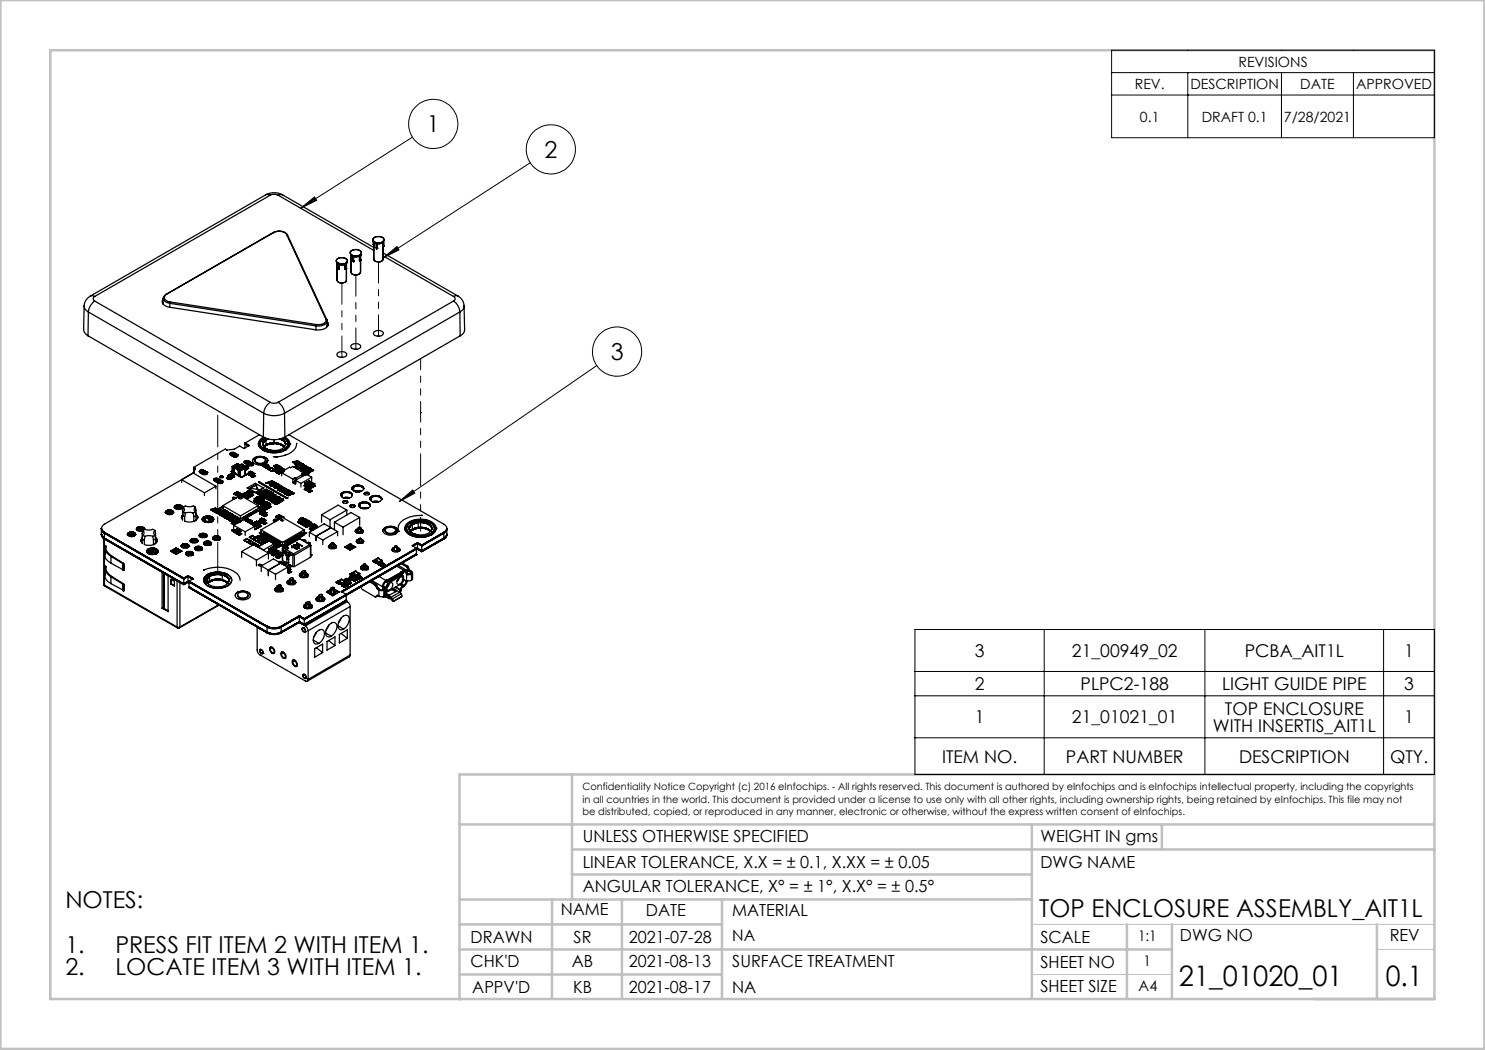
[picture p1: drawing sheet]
<svg xmlns="http://www.w3.org/2000/svg" width="297mm" height="210mm" viewBox="0 0 297 210" stroke-linecap="round" stroke-linejoin="round" font-family="sans-serif">
<defs><g id="words">
<g font-size="5.6">
<text x="235.8" y="197.2">21_01020_01</text>
<text x="277.1" y="197.2">0.1</text>
</g>
<text font-size="4.9" x="207.9" y="183.3">TOP ENCLOSURE ASSEMBLY_AIT1L</text>
<g font-size="4.7">
<text x="85.4" y="26.4">1</text>
<text x="108.9" y="31.5">2</text>
<text x="122.1" y="72">3</text>
<text x="13.1" y="181.5">NOTES:</text>
<text x="13.1" y="190.6">1.</text>
<text x="23.1" y="190.6">PRESS FIT ITEM 2 WITH ITEM 1.</text>
<text x="13.1" y="195.1">2.</text>
<text x="23.1" y="195.1">LOCATE ITEM 3 WITH ITEM 1.</text>
</g>
<g font-size="3.5">
<text x="195" y="131.4">3</text>
<text x="214.4" y="131.4">21_00949_02</text>
<text x="249" y="131.4">PCBA_AIT1L</text>
<text x="280.8" y="131.4">1</text>
<text x="195" y="138">2</text>
<text x="216.1" y="138">PLPC2-188</text>
<text x="244.4" y="138">LIGHT GUIDE PIPE</text>
<text x="245" y="142.9">TOP ENCLOSURE</text>
<text x="280.8" y="138">3</text>
<text x="195" y="144.7">1</text>
<text x="214.4" y="144.7">21_01021_01</text>
<text x="242.6" y="146.4">WITH INSERTIS_AIT1L</text>
<text x="280.8" y="144.7">1</text>
<text x="188.4" y="152.5">ITEM NO.</text>
<text x="213.2" y="152.5">PART NUMBER</text>
<text x="247.8" y="152.5">DESCRIPTION</text>
<text x="278" y="152.5">QTY.</text>
</g>
<g font-size="3.3">
<text x="116.6" y="173.6">LINEAR TOLERANCE, X.X = ± 0.1, X.XX = ± 0.05</text>
<text x="116.6" y="168.5">UNLESS OTHERWISE SPECIFIED</text>
<text x="208.1" y="168.5">WEIGHT IN gms</text>
<text x="208.1" y="173.6">DWG NAME</text>
<text x="116.6" y="178.3">ANGULAR TOLERANCE, X° = ± 1°, X.X° = ± 0.5°</text>
<text x="112.1" y="183.1">NAME</text>
<text x="129.2" y="183.3">DATE</text>
<text x="146.4" y="183.3">MATERIAL</text>
<text x="94.1" y="188.6">DRAWN</text>
<text x="114.7" y="188.6">SR</text>
<text x="125.8" y="188.6">2021-07-28</text>
<text x="208.1" y="188.5">SCALE</text>
<text x="236" y="188.3">DWG NO</text>
<text x="277.9" y="188.3">REV</text>
<text x="94.1" y="193.5">CHK'D</text>
<text x="114.4" y="193.5">AB</text>
<text x="125.8" y="193.5">2021-08-13</text>
<text x="146.4" y="193.5">SURFACE TREATMENT</text>
<text x="208.1" y="193.5">SHEET NO</text>
<text x="94.5" y="198.6">APPV'D</text>
<text x="114.6" y="198.6">KB</text>
<text x="125.8" y="198.6">2021-08-17</text>
<text x="146.4" y="198.6">NA</text>
<text x="208.1" y="198.4">SHEET SIZE</text>
</g>
<text font-size="3.2" x="146.4" y="188.3">NA</text>
<g font-size="2.9">
<text x="227.6" y="188.3">1:1</text>
<text x="228.7" y="193.3">1</text>
<text x="227.7" y="198.2">A4</text>
</g>
<g font-size="2.8">
<text x="227" y="17.8">REV.</text>
<text x="238.1" y="17.8">DESCRIPTION</text>
<text x="247.7" y="13.3">REVISIONS</text>
<text x="260.1" y="17.8">DATE</text>
<text x="271.2" y="17.8">APPROVED</text>
<text x="228" y="24.3">0.1</text>
<text x="240.4" y="24.3">DRAFT 0.1</text>
<text x="256.8" y="24.3">7/28/2021</text>
</g>
<g font-size="2">
<text x="116.5" y="158.1">Confidentiality Notice Copyright (c) 2016 eInfochips. - All rights reserved. This document is authored by eInfochips and is eInfochips intellectual property, including the copyrights</text>
<text x="116.5" y="160.6">in all countries in the world. This document is provided under a license to use only with all other rights, including ownership rights, being retained by eInfochips. This file may not</text>
<text x="116.5" y="163.1">be distributed, copied, or reproduced in any manner, electronic or otherwise, without the express written consent of eInfochips.</text>
</g>
</g></defs>
<path d="M206.4 184.9h80.5M206.4 194.9h28M275.4 189.9h11.5" fill="none" stroke="#c0c0c0" stroke-width=".2"/>
<g fill="none" stroke="#c0c0c0" stroke-width=".5">
<path d="M.1 0h296.8v209.8h-296.8zM10.1 10h276.8v189.8h-276.8zM114.4 154.9v25M286.9 154.9h-195v45M91.9 164.9h195M110.4 179.9v19.9M114.4 174.9h92M114.4 169.9h172.5M124.4 179.9v19.9M144.4 179.9v19.9M206.4 179.9h-114.5M206.4 164.9v34.9"/>
<path d="M232.4 164.9v5M91.9 194.9h52.5M91.9 189.9h142.5M91.9 184.9h52.5M225.4 184.9v14.9M234.4 184.9v14.9M275.4 184.9v14.9"/>
</g>
<g fill="none" stroke="#000" stroke-width=".2">
<path d="M222.3 10h64.6v17.5h-64.6zM222.3 14.5h64.6M222.3 19h64.6M237.6 14.5v13M256.3 14.5v13M270.7 14.5v13M82.5 27.4l-22.4 14.3M106 32.6l-29.4 19M60.1 41.7l2.8-2.3 .4 .7zM76.6 51.6l2.8-2.3 .4 .7zM119.3 73.1l-39.5 27.2M79.8 100.3l2.7-2.3 .5 .6z"/>
<path d="M183 125.9h103.9v29h-103.9zM183 134.3h103.9M183 139.2h103.9M208.8 125.9v29M241 125.9v29M276.7 125.9v29M183 147.6h103.9"/>
<circle cx="86.7" cy="24.8" r="4.9"/>
<circle cx="110.2" cy="29.9" r="4.9"/>
<circle cx="123.4" cy="70.3" r="4.9"/>
</g>
<path d="M60.1 41.7l2.8-2.3 .4 .7zM76.6 51.6l2.8-2.3 .4 .7zM79.8 100.3l2.7-2.3 .5 .6z" fill="#000"/>
<g fill="none" stroke="#000" stroke-width=".25">
<path d="M53.1 39l.3-.2a3.6 3.6 0 0 1 3.1 .2M53.1 39l.5-.1 .4 .1M53.1 39l-35 20.2M54 39a1.87 1.87 0 0 1 1.6 0M54 39l-35.1 20.3M55.6 39l19.2 11.1M56.5 39l-.4-.1-.5 .1M56.5 39l18.3 10.5M18.1 59.2a2.26 2.26 0 0 0-1.3 2M18.1 59.2l.4-.1 .4 .2M18.9 59.3a.49 .49 0 0 0-.3 .5 .49 .49 0 0 0 .3 .4M32.6 59.8a.79 .79 0 0 0 .4 1.3l.9 .3 29.2 4.6a2.3 2.3 0 0 0 2.4-.9v-.6"/>
<path d="M32.6 59.6v1.2M33.2 58.9a.88 .88 0 0 0-.5 .9 .88 .88 0 0 0 .8 .8l.5 .1M33.2 58.9h.1M33.3 58.9a.67 .67 0 0 0-.5 .6 .67 .67 0 0 0 .5 .6l.7 .3M54.6 46.5a2.33 2.33 0 0 1 2.9 .5M54.6 46.5h.1M54.6 46.5l-21.4 12.4M54.7 46.5a2.08 2.08 0 0 1 2.6 .4M54.7 46.5l-21.4 12.4M57.3 46.9l.2 .1M57.3 46.9l7.9 16.9M57.5 47l7.8 16.9"/>
<path d="M67.3 52.4l.3 .4M67.4 51.8a1.53 1.53 0 0 1 2.1 .3 1.28 1.28 0 0 1-2.3 .1zM67.4 52.6v3.4a1.04 1.04 0 0 0 1 .6 1.04 1.04 0 0 0 .9-.6v-3.4M67.6 52.7v1M67.6 52.7l.1 .1M67.6 52.7h.1M67.6 53.7h.1M67.6 53.7l.1 .1M67.7 53.8v.1M67.7 53.9h.1M67.7 52.8l.5 .2 .8-.2M67.7 53.7v.1"/>
<path d="M67.7 52.8l.1 1M67.7 53.7l.1 .1M67.8 53.8l-.1 .1M69 53.8h.1M69 52.8v1M69.1 53.7h.1M69.1 52.8v.9M69.1 52.8h-.1M69.1 53.7l-.1 .1M69.1 53.6v.1M69.1 52.7h.1M69.1 52.7v.1"/>
<path d="M69.1 52.7v1M69.1 53.7v.1M69.4 52.4l-.3 .3M70.1 50.3a1.37 1.37 0 0 1 2.2 .3 1.3 1.3 0 0 1-2.3-.1zM70.1 50.8l.5 .5M70.2 50.9v3.6a1.11 1.11 0 0 0 1.9 0v-3.6M70.6 52.2l.1 .1M70.6 52.1v.1M70.6 52.2h.1M70.6 51.1l.1 .1M70.6 51.1v1.1M70.7 52.3h.1"/>
<path d="M70.7 52.2h-.1M70.7 51.2v1M70.7 51.2v.1M70.7 52.2h.1M70.7 52.2v.1M70.7 51.3v.9M71.9 51.1l-.5 .3-.7-.1M71.9 51.1v1M71.9 52.1h.1M72 52.1h.1M72 52h.1M72 51v1"/>
<path d="M72 51l-.1 .1M72 52l-.1 .1M72 51h.1M72.1 52h.1M72.1 51h.1M72.1 51l-.1 1M72.1 52l-.1 .1M72.2 50.8l-.1 .2M74.6 48.2l.7 .5M74.7 48.9h.1M74.7 48.3v.6M74.7 48.9l.1 .1"/>
<path d="M74.7 47.6a1.52 1.52 0 0 1 2.1 .2 1.18 1.18 0 0 1-1.1 .8 1.18 1.18 0 0 1-1.1-.8zM74.8 48.3v3.5a1.09 1.09 0 0 0 1.8 0v-2.5M75.3 49.6h.1M75.3 49.6l.1 .1M75.3 48.6l.1 .1M75.3 48.6h.1M75.3 48.6v1M75.4 49.7h.1M75.4 48.7v1M76.6 48.4l-.2 .1a1 1 0 0 1-1 .2M76.6 48.4v1M76.6 49.3h.1"/>
<path d="M76.6 48.3v1M76.6 50.6l15 8.6M76.6 49.3v.1M76.6 51.2l14.1 8.1M76.7 49.3h.1M76.7 49.3l-.1 .1M76.7 49.2v.1M76.7 49.2h.1M76.7 48.2l-.1 .2M76.7 48.3v1M90.7 59.3a.49 .49 0 0 1 .3 .5 .49 .49 0 0 1-.3 .4M91.6 59.2l-.4-.1-.5 .2"/>
<path d="M91.6 59.2l.2 .1a2.36 2.36 0 0 1 1 1.9M16.8 61.2l-.1 4.7a1.61 1.61 0 0 0 .9 1.3M16.8 61.2a1.36 1.36 0 0 0 .9 1.2M17.6 67.2l35.1 20.2M17.7 62.4l35 20.2M17.7 62.4l-.1 4.8M18.9 60.2a2.95 2.95 0 0 0-1.2 2.2M18.9 60.2l35.1 20.3M32.6 60.6v.1M34 60.7l29.2 4.5M34 60.7l-.1 .7M34 60.4v.3"/>
<path d="M34 60.4l29.3 4.5M63.2 65.2v.8M63.3 64.9l-.1 .3M65.2 63.8a.95 .95 0 0 1-1.1 1.1h-.8M65.2 63.8l.1 .1M65.3 63.9l.1 .3M65.3 63.9l.1 .1M65.4 64.2a1.7 1.7 0 0 1-2.2 1M65.4 64.2v1.1M65.4 64.2l.1 .3M65.5 65.2l-.1-.1 .1 .2M65.5 64.5l.1 .6"/>
<path d="M67.4 70.7a1.16 1.16 0 0 1 2 .3 1.21 1.21 0 0 1-2-.1zM68.2 71.5h.3M70.2 69.1a1.14 1.14 0 0 1 1.9 .3 1.19 1.19 0 0 1-1.9-.1zM70.9 69.8h.5M74.7 66.5a1.35 1.35 0 0 1 2 0 1.02 1.02 0 0 1-1.7 .6l-.2-.2zM75.5 67.2h.4M90.7 60.2a2.95 2.95 0 0 1 1.3 2.2M90.7 60.2l-35.1 20.3M92 62.4l-35.1 20.2M92 62.4v4.8M92 67.2l-35 20.2M92.8 61.2l.1 4.7a1.24 1.24 0 0 1-.9 1.3"/>
<path d="M92.8 61.2a1.36 1.36 0 0 1-.8 1.2M36.3 95.9v.6M36.3 95.9l4.6 2.7M36.3 95.9l2.3-1.3 4.6 2.7M38.7 93.5v1M38.7 93.7l.3 .1zM38.7 93.6l.3 .1M38.7 93.5l.4 .2zM39.1 93.7l-.3 .8-17.9 10.3a.85 .85 0 0 0-.6 .8 .85 .85 0 0 0 .6 .9M39.9 94.3v.1M40 94.5l-.1-.2 .1-.2h.7l.7 .4v.3l-.2 .1M40.2 94.4l.1 .3"/>
<path d="M40.2 94.4h.1M40.2 94.5l.6 .3M40.2 94.5l-.1-.2 .4-.2 .7 .4M40.2 94.3h.1M40.2 94.3l.1 .1M40.2 94.4l-.2 .1M40.2 94.4l.6 .3M40.2 94.4l.3-.1 .6 .4M40.3 94.4h.1M40.3 94.3l-.1 .1M40.3 94.4h.2l.6 .3M40.3 94.2v.2"/>
<path d="M40.3 94.2h.2M40.3 94.3h.2M40.3 94.2l-.1 .1M40.3 94.7l.5 .1M40.4 94.3l-.2 .1M40.4 94.2v.3M40.5 94.2h.1M40.5 94.2v.3M40.5 94.4l.6 .3M40.5 94.3v.1M40.5 94.2v.4M40.5 94.2v.1"/>
<path d="M40.5 94.2l.5 .1 .5 .2M40.5 94.2a.44 .44 0 0 1 .7 .4M40.5 94.3v.3M40.5 94.3l.6 .3M40.6 94.2l.5 .4M40.7 94.1l-.2 .1M40.8 94.7v.1M40.8 94.7l.1 .1M40.8 94.1l-.6-.1-.3 .3 .8 .6 .2-.1M40.8 94.1l-.6-.1-.3 .3M40.8 94.1h.1M40.8 94.1l.5 .3"/>
<path d="M40.9 98.6v.5M41.1 94.7h.1M41.1 94.6v.1M41.1 94.6l.1 .1M41.1 94.6v.1h-.3M41.1 94.6h.1M41.2 94.7h.1M41.2 94.6h.1M41.2 94.5l.1 .1-.1 .2h-.4M41.2 94.7l-.2 .1M41.3 94.4l.2 .2-.2 .3-.3 .1-.4-.1M41.3 94.4h.1"/>
<path d="M41.3 94.4l.2 .2M41.4 94.5h.1M41.4 94.5l-.3 .1M42.9 96l.2-.2h.4l.8 .7-.4 .1-.9-.5M42.9 96l.1 .1M42.9 96h.1M43 96h.1M43 96h.4l.8 .5M43.1 96.1l.7 .4-.5-.1M43.1 96l.8 .5 .3-.1M43.1 95.9v.1M43.1 96h.1"/>
<path d="M43.1 95.9v.2M43.1 95.9l-.1 .1M43.1 95.9h.3M43.1 95.9h-.1M43.2 95.9v.2M43.2 97.3v.5M43.2 97.3l-2.3 1.3M43.2 96h-.1M43.2 95.9h.1M43.2 95.9h.2M43.2 95.9h-.1M43.3 95.9v.3"/>
<path d="M43.4 95.9v.3M43.4 95.9v.1M43.4 95.9h.1M43.4 96l.8 .5M43.4 96l.8 .4M43.4 95.9l.8 .5M43.4 95.9l.8 .4M43.5 95.7l.5 .3 .1 .3-.7-.5-.4 .1 .1 .2M43.6 95.7h-.6l-.3 .2 .9 .7M43.6 95.8l-.6-.1-.3 .3M43.6 95.7l.8 .5M43.6 95.7v.1"/>
<path d="M43.7 96.6l-.8-.4-.1-.3 .2-.2 .6 .1 .9 .5v.2l-.2 .2M43.7 96.6v.1M43.7 96.6l.1 .1M44 95.4l.4-.1 .2 .2zM44.1 95.3h.1M44.1 95.4l.5 .1M44.1 95.3l.3-.1 .2 .2zM44.1 95.2l.5 .1a.27 .27 0 0 1-.3 .3 .27 .27 0 0 1-.2-.4zM44.1 95.2v.3M44.1 95.4l-.1 .1M44.2 96.5h.1M44.2 96.3v.2"/>
<path d="M44.2 96.3v.1M44.2 96.4h.1M44.2 96.4l-.1 .1M44.4 96.2l.2 .2-.2 .2-.4 .1-.4-.1M44.4 96.2h.1M44.4 96.2l.2 .2M44.5 96.4v.1M45.4 95.7h.1M45.4 95.7l.4 .2M45.5 95.2h.1M45.5 95.2v.4M45.5 95.2l.4 .2"/>
<path d="M45.5 95.6l-.2 .1 .5 .2M45.8 95.9h.1M45.8 95.8h.1M45.8 95h.1M45.8 95l.4 .2M45.8 95l-.3 .2M45.9 95.8h.1M45.9 95.4h.1M45.9 95h.1M45.9 95.8l-.1 .1M45.9 95.4v.4M46 95h.1"/>
<path d="M46 95l.1 .1M46 94.9h.1M46 94.9l-.2 .1M46 90.8v.1M46 94.9l.4 .2M46 95l.2 .1M46.1 95.1h.1M46.1 95h.1M46.1 95.7h.1M46.1 95l-.1 .1M46.1 91l-.1-.2 .1-.2h.7l.7 .4v.3l-.2 .1M46.1 95v.1"/>
<path d="M46.1 95l.2 .1M46.2 95.2h.1M46.2 95.1h.1M46.2 95.7h.1M46.2 95.7l-.3 .1M46.2 95.2l-.3 .2M46.2 90.8l.4-.1 .8 .4-.5 .2zM46.2 95.2v.4M46.2 95.7l-.4 .2M46.3 94.7h.1M46.3 95.1h.1M46.3 90.9l.1 .3"/>
<path d="M46.3 90.9h.1M46.3 94.3h.1M46.3 94.7l.3 .3M46.3 94.7l-.3 .2M46.3 90.8h.1M46.3 94.3l.2-.1-.3 .1M46.3 94.3l.2 .1M46.3 90.9l-.2 .1M46.3 90.8l.3-.1 .6 .4M46.3 90.9l.6 .3M46.3 90.8v.1M46.4 95.1h.1"/>
<path d="M46.4 90.9h.1M46.4 90.8h.2M46.4 90.7l-.1 .2M46.4 95.1l-.2 .1M46.4 90.8l-.1 .1M46.4 90.7v.2M46.4 95.1v.4M46.4 90.7h.2M46.4 90.7l-.1 .1M46.4 95.5h.1M46.5 93.3h.1M46.5 90.7v.2"/>
<path d="M46.5 93.3v1.2M46.5 93.3l.3 .2M46.5 94.1l-.3 .2 .3 .1M46.5 90.8l.7 .4M46.5 90.7v.3M46.5 99.6h.1M46.5 99.6l.4 .2M46.6 95.5h.1M46.6 90.7v.3M46.6 90.7h.1M46.6 95h.1M46.6 90.7h.5l.5 .3"/>
<path d="M46.6 90.7a.44 .44 0 0 1 .7 .3M46.6 95l-.2 .1M46.6 90.7l.6 .4M46.7 95.4h.1M46.7 95.2l.1 .1-.4 .2M46.7 95.4l-.3 .1M46.7 95v.4M46.7 90.7l.5 .3M46.7 95.2l.1 .1M46.7 99.5h.1M46.7 99.5v.1M46.7 99.5l.3 .1"/>
<path d="M46.7 95.3h.1M46.8 93.5h.1M46.8 95.3h.1M46.8 95.3l-.4 .2M46.8 93.5v1.1M46.8 95.3l-.1 .1M46.8 94.6h.1M46.8 98.8h.1M46.8 94.6l.9 .5M46.8 94.6l.2 .1M46.8 98.8l.1 .1M46.8 93.5l.9 .5"/>
<path d="M46.9 91.2l.1 .1-.2 .1M46.9 90.5h-.6l-.3 .3 .8 .6M46.9 90.6l-.6-.1-.3 .3M46.9 90.5v.1M46.9 90.5l.5 .4M46.9 90.6l.5 .3M46.9 98.9h.1M47 94.7h.1M47 98.9h.1M47 98.7h.1M47.1 98.9h.1M47.1 99.6h.1"/>
<path d="M47.1 99.6v.1a.23 .23 0 0 0-.3-.3 .23 .23 0 0 0-.2 .3h.4M47.2 91.2h.1M47.2 98.9h.1M47.2 98.9h-.1M47.2 91.1v.1M47.2 91v.2h-.3M47.2 91h.1M47.3 91.1h.1M47.3 91.1l-.1-.1v.2M47.3 91.1l-.4 .1M47.3 93.6h.1M47.3 93.6l.1 .1"/>
<path d="M47.3 98.9h.1M47.3 98.9h-.1M47.3 91.2h.1M47.4 93.6h-.1M47.4 93.7h.1M47.4 93.6h.1M47.4 99.1l.1 .1M47.4 93.6l.1 .1M47.4 93.5h.1M47.4 90.9l.2 .2-.2 .2-.3 .1-.4-.1M47.4 90.9h.1M47.4 90.9l.2 .2"/>
<path d="M47.4 93.5v.1M47.4 93.5l.2 .2M47.5 92.7h.1M47.5 93.7h.1M47.5 93.5h.1M47.5 98.4l-.7 .3 .2 .2M47.5 98.4h.1M47.5 99.2h.1M47.5 92.7l.3 .2M47.5 92.7l-1 .6M47.5 93.5l.1 .2M47.5 98.4l-.5 .3"/>
<path d="M47.6 93.7h.1M47.6 93.5h.1M47.6 93.7h-.1M47.6 95.1h.1M47.6 93.4v.1M47.6 93.6h.1M47.6 93.5h-.1M47.6 93.4l.1 .1M47.7 94h.1M47.7 93.5h.1M47.7 99.1h.1M47.7 94v1.2"/>
<path d="M47.7 93.4l.1 .1M47.7 99.1l-.2 .1M47.7 94l.3 .2M47.7 93.5l-.1 .1M47.7 93.4h.1M47.7 99l-.3 .1M47.7 99h.1M47.7 93.4h-.1M47.8 93.5h.1M47.8 99.1h.1M47.8 93.5l-.2 .2M47.8 93.4v.1"/>
<path d="M47.8 99.1h-.1M47.8 92.9h.1M47.8 93.3h.1M47.8 98.6l-.6 .2h-.2M47.8 92.9l.8 .5M47.8 93.4h-.1M47.8 93l-1 .5M47.8 92.9l-1 .6M47.8 92.9v.1M47.8 98.6h.1M47.8 93.3l.1 .2M47.8 98.6l-.5 .3"/>
<path d="M47.8 93l.8 .4M47.8 98.9h.1M47.8 98.9l-.1 .1M47.9 99.5a.25 .25 0 0 1 .3-.1 .25 .25 0 0 1 .1 .3 .25 .25 0 0 1-.3 .1 .25 .25 0 0 1-.1-.3zM47.9 99.5l-.1 .2M47.9 99.5h.2l.3 .2M47.9 93.3v.1M47.9 99.5h.1M47.9 98.7h.1M47.9 93.5h.1M47.9 98.7h.1l.3 .2M47.9 93.4h.1"/>
<path d="M47.9 99h.1M47.9 99l-.1 .1M47.9 98.7l.3 .1-.2 .1M47.9 98.7l.2 .1M47.9 93.3h.1M48 94.2h.1M48 93.3h.1M48 93.3h-.1M48 93.3l-.1 .1M48 94.2v1.1M48 93.4h.1M48 98.9h.1"/>
<path d="M48 93.4l-.1 .1M48 98.9h-.1M48 93.2h.1M48 95.3h.1M48 93.2l-.2 .1M48 98.9v.1M48 93.2v.1M48 95.3l.3 .2M48 98.9l-.1 .1M48 99l-.2 .1M48.1 93.4h.1M48.2 93.1h.4"/>
<path d="M48.2 93.1h.5l-.2-.2-.5 .2M48.2 92.9l-.2 .2 .2-.2M48.2 92.9h.3l.2 .2-.2-.2h-.3M48.2 92.9l-.1 .3M48.2 92.9l.3-.1 .2 .2-.2 .2h-.3M48.2 92.9h.1M48.2 93.1h-.1M48.2 92.9v.3M48.3 95.5h.1M48.3 98.9h.1M48.3 98.9h-.3M48.3 98.9l-.3 .1"/>
<path d="M48.5 99.1h.1M48.5 99.1l.1-.1-.1 .1M48.5 99.1l.1 .1M48.6 93.4h.1M48.6 95.3h.1M48.6 98.7h.1M48.6 99.2h.1M48.6 98.7v.5M48.6 99.2l.3 .1M48.6 98.7l.3 .2M48.6 98.9l-.1 .2 .4 .2M48.7 93.4h.1"/>
<path d="M48.7 93.4l-1 .6M48.7 93.4l.3 .2M48.8 93.4h.1M48.8 93.4v.1M48.8 93.3h.1M48.8 99.3h.1M48.8 93.3l-.2 .1M48.8 93.3v.1M48.8 93.3l.3 .2M48.8 93.3l.4 .2M48.8 93.4h-.1M48.8 93.5h.1"/>
<path d="M48.8 93.5h.2M48.8 95.1h.1M48.9 93.5h.1M48.9 93.4h.1M48.9 99.3h.1M48.9 93.4v.1M48.9 98.9h.1M48.9 93.4l-.1 .1M48.9 93.5h.2M48.9 93.4l.1 .1M48.9 98.9v.4M48.9 98.9l.2 .1"/>
<path d="M49 93.5h.1M49 93.5h-.1M49 93.6h.1M49 94.8h.1M49 93.6v.1M49 93.6l-1 .6M49 93.7l-1 .5M49 88.6v1M49 93.7v1.1M49 88.8l.7 .4-.7-.4M49 88.6l.8 .5-1 .6-.9-.5-1.1 .6-1.4 .2-.4-.2-6.3 3.7M49 94.8l.3 .1-1 .6"/>
<path d="M49 94.8l.2 .2M49 88.6l.8 .5M49 94.8l.2 .1M49 98.5h.1M49 93.6v1.2M49 98.5l-.4 .2M49 98.5l.3 .2M49.1 93.2h.1M49.1 98.9h.1M49.1 93.2l.3 .2M49.1 93.2l-.3 .1M49.1 99h.1"/>
<path d="M49.1 92.3h.5l.7 .5a.25 .25 0 0 1-.1 .3 .25 .25 0 0 1-.3-.1l-.8-.5zM49.1 99l.3 .2M49.1 99v.4M49.1 99.4l.4 .3M49.1 99.4l.1 .1M49.1 98.8h.1M49.1 93.5h.1M49.1 98.8l.1 .1M49.1 92.5h.4M49.1 93.5v.4M49.1 98.8v.1M49.1 93.5l-.1 .1"/>
<path d="M49.2 98.9h.1M49.2 98.8h.1M49.2 93.5h-.1M49.2 92.6l.7 .3h-.5M49.2 93.5v.4M49.2 98.8v.1M49.2 98.9h-.1M49.2 92.5h.1M49.2 95h.1M49.2 94.9h.1M49.2 93.9h.1M49.2 92.3v.3"/>
<path d="M49.2 92.5h.3l.8 .4M49.2 98.6h.1M49.2 94.9l-.9 .6M49.2 92.3l-.1 .2M49.2 92.3h.3M49.2 92.5l.8 .5M49.2 95l-.9 .5M49.2 99.5h.1M49.2 98.8l-.1 .1M49.3 98.8h.1M49.3 98.7h.1M49.3 92.3v.3"/>
<path d="M49.3 98.7l-.4 .2M49.3 98.3h.1M49.3 98.7l.2 .1M49.3 98.3v.5M49.3 98.8h-.1M49.3 98.3l.3 .2M49.4 98.8h.1M49.4 93.9h.1M49.4 92.3v.3M49.4 99.6h.1M49.4 99.2h.1M49.4 99.2v.4"/>
<path d="M49.4 93.4l.1 .4M49.4 93.4l-.3 .1M49.4 93.4h.1M49.4 93.8h.1M49.4 93.8l-.2 .1M49.4 93.4l-.2 .1M49.4 93.4v.4M49.5 93.8h-.1M49.5 93.6h.1M49.5 92.3v.4M49.5 97.6l1.6 .9M49.5 92.3v.1"/>
<path d="M49.5 93.6l.1 .1-.4 .2M49.5 93.6l.1 .1M49.5 97.6l1.6-.9 1.6 .9M49.5 98.8h.1M49.5 98.8l-.4 .2M49.5 98.8l.3 .1M49.5 98.8l.2 .1M49.5 92.4v.3M49.5 92.5l.8 .4M49.5 92.4l.8 .5M49.5 92.4l.8 .4M49.5 99.7h.1"/>
<path d="M49.6 98.5h.1M49.6 93.7h.1M49.6 94.9h.1M49.6 98.5v.3M49.6 93.7l-.4 .2M49.6 92.2l.5 .3 .1 .2-.7-.4-.4 .1 .1 .2M49.6 98.5l.2 .1M49.7 98.1l.3 .2M49.7 98.1h.1M49.7 98.1l-.4 .2M49.7 94.5h.1M49.7 94.5v.4"/>
<path d="M49.7 94.9h.1M49.7 98.5h.1M49.7 94.9l.3 .2M49.7 94.5l.3 .1M49.7 94.5l.3 .2M49.7 98.5h.2M49.7 94.7l-.2 .2 .4 .2M49.7 94.7l-.2 .2M49.7 94.8l-.1 .1M49.7 98.9h.1M49.7 98.6h.1M49.7 92.2l-.6-.1-.2 .2v.3l1.2 .6 .5-.2-.1-.3"/>
<path d="M49.7 92.2h-.6l-.3 .3M49.7 98.9l-.3 .3M49.7 92.2h.1M49.7 98.5v.1M49.7 92.2l.8 .5M49.8 98.9h.1M49.8 98.6h.1M49.8 99.1h.1M49.8 93.1l-.8-.4-.1-.4 .3-.1h.5l.9 .6v.2l-.2 .2M49.8 93.1h.1M49.8 98.6v.8M49.8 99.1l.2 .1"/>
<path d="M49.8 98.9l-.4 .3M49.8 98.6l.2 .2M49.8 99.3l.2 .1-.5 .3-.4-.3M49.8 99.1l.4 .2M49.8 99.4h.1M49.8 93.1l.1 .1M49.8 98.5h.1M49.8 98.5h-.1M49.8 98.4h.1M49.8 95h.1M49.8 98.4v.1M49.8 98.4l.1 .1"/>
<path d="M49.8 98.5l-.1 .1M49.9 98.5h.1M49.9 99.4h.1M49.9 98.4v.1M49.9 99.4l-.4 .3M49.9 98.4h.1M49.9 95.1h.1M49.9 98.4h-.1M50 98.3h.1M50 94.7h.1M50 94.6v.1M50 98.4h.1"/>
<path d="M50 98.3l-.4 .2M50 98.3l.1 .1M50 94.7l-.1 .4M50 98.3v.1M50 98.4l-.1 .1M50 94.7v.4M50 93h.1M50 98.4h-.1M50 97.6l1.2-.6 .4 .9zM50 94.7h.2M50 94.7l.2 .1M50 99.2h.1"/>
<path d="M50 98.8h.1M50 98.8v.4M50.1 94.3l.2 .1M50.1 94.3h.1M50.1 99.2h.1M50.1 94.3l-.4 .2M50.1 98.8v.4M50.1 99.2l.1 .1M50.1 94.7h.1M50.1 98.4h.1M50.1 94.6v.1M50.1 98.4l.3 .2"/>
<path d="M50.1 98.4l-.3 .2M50.1 94.6h.1M50.1 95.2l.5 .3M50.2 94.7v.1M50.2 94.6h.1M50.2 95.2l.2 .1M50.2 95.2h.1M50.2 94.8h.1M50.2 94.7h.1M50.2 94.8v.4M50.2 95.2l.2 .2M50.2 94.6v.1"/>
<path d="M50.2 94.8l.2 .1M50.2 94.7l.2 .2M50.2 99.3h.1M50.2 94.6h.2M50.3 94.6h.1M50.3 92.9h.1M50.3 92.8l-.1 .2M50.3 94.6l-.1 .1M50.3 92.8v.1M50.3 92.8v.2h-.3M50.3 94.4h.1M50.3 94.4v.1"/>
<path d="M50.3 94.5h.2M50.3 94.5l-.3 .2M50.3 94.4l-.3 .2M50.3 94.5v.1M50.3 94.5l.1 .1M50.4 94.5h.1M50.4 94.6h.1M50.4 94.6h-.1M50.4 94.5l-.1 .1M50.4 98.6h.1M50.4 94.9h.1M50.4 94.9v.5"/>
<path d="M50.4 98.6v.4M50.4 98.9l.2 .2-.4 .2M50.4 98.6l-.4 .2M50.4 98.6l-.3 .2M50.4 99l.2 .1M50.4 95.3h.1M50.4 95.3l.2 .1M50.4 95.3l.2 .2M50.5 94.5h.1M50.5 92.7h.1M50.5 92.7l.2 .2M50.5 94.5l-.3 .2"/>
<path d="M50.5 94.5l.3 .2M50.5 99.1h.1M50.6 99.1h.1M50.6 94.5l.2 .2M50.6 99.1l-.4 .2M50.6 95.4h.1M50.6 92.9v.1M50.7 91.7h.4M50.8 94.7h.1M50.8 94.7v.4M50.8 94.7l-.4 .2M50.8 95.1l.2 .1"/>
<path d="M50.8 95.1l.1 .1M50.9 99.7h.1M50.9 99.7v.4l-.2 .2M50.9 95.2v.1M50.9 99.7v.4l-.1 .1M50.9 99.7l.4 .2M50.9 95.2h.1M50.9 91.5a.65 .65 0 0 0-.4 .7 .65 .65 0 0 0 .4 .6 2.44 2.44 0 0 0 1.8 .1M50.9 91.5a2.08 2.08 0 0 1 2.7 .5v.3l-.4 .4M50.9 91.5h.1M50.9 91.5l-.4 .7M50.9 91.5a2.04 2.04 0 0 1 2.7 .5v.2"/>
<path d="M50.9 95.2l-.3 .3M51 92.1v.3l.3 .2M51 95.2l-.4 .3M51 91.8a1.36 1.36 0 0 1 2.1 .3 1.23 1.23 0 0 1-2.1 0zM51.1 98.5h.1M51.2 99.6h.1M51.2 97h.1M51.2 99.6l.3 .2M51.2 99.6l-.3 .1M51.2 91.7h-.4M51.3 99.9h.1M51.3 99.5h.1"/>
<path d="M51.3 99.9v.5M51.3 99.5l.1 .1M51.3 92.5v.1M51.3 99.6h.2M51.4 99.4l-.1 .1M51.4 99.6h.1M51.4 99.5h.1M51.4 98.7l.7-.5 .3 .2a.43 .43 0 0 1-.2 .5 .43 .43 0 0 1-.6-.1M51.4 98.7h.1M51.4 99.5l-.2 .1M51.4 99.5l.3 .2M51.4 99.5l-.1 .1"/>
<path d="M51.4 98.7l.2 .1M51.4 99.7h.1M51.5 99.7h.1M51.5 99.6h.1M51.5 99.6l-.1 .1M51.5 99.6v.1M51.5 99.6l.1 .1M51.5 99.8h.1M51.5 99.8v.3M51.5 99.8l-.2 .1M51.6 99.7h.1M51.6 98.6h.1z"/>
<path d="M51.6 98.6h.1M51.6 99.7h-.1M51.6 99.3h.1M51.6 99.3l.4 .2M51.6 99.3l-.2 .1M51.6 98.8h.1M51.7 88.8h.1M51.7 88.8a2.62 2.62 0 0 0 2.9 1.7 4.3 4.3 0 0 0 2.4-.5M51.7 99.7h.1M51.7 96.4h.1M51.7 99.7v.3M51.7 96.4l5.6 3.3"/>
<path d="M51.7 96.4l.2-.1 5.6 3.3M51.7 99.7l-.2 .1M51.8 99.7v.2M51.8 99.9h.1M51.8 99.9l.4 .2M51.8 99.9l-.3 .2M51.9 99.9h.1M51.9 99.9l.1 .1M51.9 87l-2.9 1.6M52 99.8h.1M52 99.9h.1M52 99.9l.1 .1"/>
<path d="M52 99.5h.1M52 100h.1M52 99.5l-.2 .2M52 99.8l-.2 .1M52 99v.1M52 99.5v.3M52 99.8l.4 .2M52 99.5l-.3 .2M52 99l.6 .4M52.1 99.9l-.1 .1M52.1 100h.1M52.1 98.4l-.5 .3 .5 .1 .1-.3"/>
<path d="M52.1 98.4h.1M52.1 98.4l.1 .1M52.2 98.4v.1M52.2 99.7h.1M52.2 98.1h.1M52.2 98.5h.1M52.2 98.5l.1 .1M52.2 99.7l-.2 .1M52.2 99.7l.4 .2M52.2 98.2h.1M52.3 98.2h.1M52.4 98.2h.1"/>
<path d="M52.5 98.6h.1M52.5 98.9h.1M52.5 98.6l-.3 .3-.6-.1M52.5 98.9l-.2 .2 .4 .2M52.5 98.9l.3 .3M52.5 93.2l.2-.2-.2 .1 .4 .3M52.5 98.9l.3 .2M52.5 93.1v.1M52.5 93.1h.1M52.5 93.2h.1M52.5 93.2l.4 .2M52.5 93.1l.4 .2"/>
<path d="M52.6 99.3h.1M52.6 98.2h.1M52.6 98.2l.2 .1-.1 .2M52.6 98.2h-.2M52.6 99.9h.1M52.6 99.9v.4M52.6 99.9l-.2 .1M52.7 93.2h.1M52.7 92.9l-.3 .1M52.7 97.6h.1M52.7 87.4a4.6 4.6 0 0 0 4.3 0M52.7 92.9h.1"/>
<path d="M52.7 92.9v.3M52.7 93.1h-.2M52.7 97.6l-1.6 .9M52.7 92.8v.1M52.7 87.4a1.42 1.42 0 0 0-1 1.4 1.42 1.42 0 0 0 1.1 1.4l.6 .1a5 5 0 0 0 3.6-.3M52.7 87.5a1.35 1.35 0 0 0-.8 1.4 1.35 1.35 0 0 0 1.1 1.2 4.2 4.2 0 0 0 4.6-.7 1.27 1.27 0 0 0-.8-1.9 1.59 1.59 0 0 1 1 1.3M52.7 87.6a1.55 1.55 0 0 0-.9 1.2M52.7 92.8h.1M52.7 87.5v.1M52.7 93.2v.1M52.7 87.5h.1l-.1 .1M52.7 93.3h.1"/>
<path d="M52.7 89.4a3.3 3.3 0 0 1 4.2 0M52.7 89.4a3.2 3.2 0 0 1 4.2 0M52.7 98.8h.1M52.7 98.5h.1M52.7 82.6a4.6 4.6 0 0 0 4.2 0M52.7 92.9v.4M52.7 92.9l.6 .3M52.7 93.2l.6 .4M52.7 98.8l-.1 .1 .4 .2M52.7 98.8l.4 .2M52.7 82.6v4.8M52.8 92.8l-.1 .1"/>
<path d="M52.8 92.8l.5 .4M52.8 98.1h-.1M52.8 98.5h.1M52.8 98.1h.1M52.8 99.1v.1M52.8 93.3l.1 .1M52.8 87.6a1.21 1.21 0 0 0-.8 1.2 1.21 1.21 0 0 0 .8 1.1l.5 .2a4.4 4.4 0 0 0 3.5-.2M52.8 87.6h.1M52.8 87.6a1.53 1.53 0 0 0-.8 1.2M52.8 99.5h.1M52.8 99.5l.2 .1M52.9 93.3h.1"/>
<path d="M52.9 98.6h.1M52.9 98.5h.1M52.9 98.6h.2M53 92.9h.1M53 99.1h.1M53 99.6h.1M53 92.7l-.8 .3M53 99.1h-.2M53 92.8v.1M53 87.6h-.2M53 99.1l-.2 .1M53 92.7h.1"/>
<path d="M53 92.8h.1M53 92.7l-.3 .1M53 92.7l.7 .3M53.1 92.9h.1M53.1 92.8h.1M53.1 98.6h.1M53.1 92.7l.5 .3M53.1 92.7l-.4 .1M53.1 98.6l.5-.3-.2 .5M53.1 92.2a1.23 1.23 0 0 1-1.8 .4M53.1 92.1v.2M53.1 92.3h.1"/>
<path d="M53.1 92.1v.1M53.1 92.8v.1M53.1 92.3l.3 .2M53.1 98h.1M53.1 98l-.2 .2-.2-.1M53.1 93.5l.4 .2M53.1 93.5l.4 .3M53.1 99h.1M53.1 98l-.3 .1M53.2 92.9h.1M53.2 93.5h.1M53.2 93.5l.3 .2"/>
<path d="M53.2 93h.1M53.2 89l-.4 .4M53.2 89a3.4 3.4 0 0 1 3.7 .4M53.2 88l-.4 .2-.3 .6M53.2 87.9a1.17 1.17 0 0 0-.7 .9M53.2 97.9h.1M53.2 87.9v1.2M53.2 97.9l.1 .1M53.2 97.9l-1 .2M53.2 92.9v.1M53.2 93h.2M53.2 99.7l.2 .1"/>
<path d="M53.2 92.9h-.1M53.3 93.1h.1M53.3 92.9h.1M53.3 96.6h.1M53.3 98.9l-.2 .1M53.3 96.6v.1M53.3 98.9l-.6-.3-.7 .4M53.3 93.6h.1M53.3 93l.1 .1M53.3 93.2v.1M53.3 93h.1M53.3 93.2v.4"/>
<path d="M53.3 96.6l.1 .1M53.3 93.3h.1M53.3 93.2h.1M53.3 92.9v.1M53.3 96.7h.1M53.3 96.5h.1M53.3 98h.1M53.3 93.3v.4M53.3 96.5v.1M53.3 92.9v.2M53.3 93.6l.2 .2M53.3 98l-.4 .5"/>
<path d="M53.4 93.1h.1M53.4 93h.1M53.4 93.2v.1M53.4 93.2l-.1 .1M53.4 98.8h.1M53.4 98.8l.1 .1M53.4 96.7h.1M53.4 99.8h.1M53.4 87.7a1.04 1.04 0 0 0-.9 1 1.04 1.04 0 0 0 .7 1 3 3 0 0 0 3.9-.7 1.17 1.17 0 0 0-.9-1.3M53.4 93.3v.3M53.4 93v.1M53.4 99l-.1-.1-.5 .6"/>
<path d="M53.4 99l-.3 .4M53.4 99l-.3 .4 .7-.2M53.5 93l-.1 .1M53.5 87.7l-.2 .1a1.04 1.04 0 0 0-.7 .9 1.54 1.54 0 0 1 1.1-.9M53.5 87.7l-.2 .1a1.14 1.14 0 0 0-.8 1M53.5 87.7l-.3 .2M53.5 87.8a1.28 1.28 0 0 0-1 1M53.5 93.7h.1M53.5 87.8a1.47 1.47 0 0 0-.9 .8M53.5 87.8a1.41 1.41 0 0 0-1 1M53.5 93.7v.1M53.5 98.9h.1"/>
<path d="M53.6 98.9h.1M53.6 92l-.5 .3M53.6 98.9l.1 .1M53.6 87.8a1.58 1.58 0 0 0-1.1 1M53.6 87.8l-.6 .4-.5 .6M53.6 87.8l-.4 .2M53.6 99.9h.1M53.6 93h.1M53.6 98.7h.1M53.6 99.9l.1 .1M53.7 93v.1M53.7 87.8a1.44 1.44 0 0 0-1.2 1.1l.3-.7 .4-.2"/>
<path d="M53.7 87.8l-.5 .2M53.7 93h.1M53.7 93l-.4 .2M53.7 93.9h.1M53.7 99h.1M53.7 93.1h.1M53.7 93.4h.1M53.7 93.1v.3M53.7 93.1l-.3 .2M53.7 93.4l-.3 .2M53.7 93.9l.6 .3M53.7 93.4l.2 .1"/>
<path d="M53.8 99.2h.1M53.8 99.2l.1 .1M53.8 98.2h.1M53.8 98.2l-.1-.1-.8 .5M53.8 98.2l-.2 .4M53.8 99.8v.2l.5 .1M53.8 99.8v.1M53.8 94h.1M53.8 99.8h.1M53.9 93.5h.1M53.9 93.5l-.4 .2M53.9 99.3h.1"/>
<path d="M53.9 99.3l-.9 .3M53.9 96.9h.1M53.9 97h.1M53.9 98.9l.3 .2M53.9 96.9v.1M53.9 98.9h.1M53.9 98.9l-.2 .1M53.9 93.5l-.4 .3M53.9 97l.3 .1M54 80.5a1.59 1.59 0 0 0 1.6 0M54 80.5a2.86 2.86 0 0 0-1.3 2.1M54 93.7h.1"/>
<path d="M54.1 98.9h.1M54.1 99.7h.2M54.1 99.7l-.3 .1M54.1 99.7h.1M54.1 99.2l.1 .1M54.1 99.2h.1M54.1 98.9l.2 .1M54.1 99.4h.1M54.1 99.4l-.7 .4M54.1 99.4l-.2-.1-.7 .4M54.2 99.2v.1M54.2 94.1h-.1"/>
<path d="M54.2 99.1l-.1 .1M54.2 97.1h.1M54.2 99.3h.1M54.2 93.5l-.5 .4M54.2 93.5h.1M54.2 93.5l-.6 .4 .7 .3M54.2 93.5l.7 .4-.6 .3M54.2 93.5l.6 .4M54.2 97.1h.2M54.3 99h.1M54.3 98.5h.1M54.3 99.3h.1"/>
<path d="M54.3 98.5l-.8 .4M54.3 98.5l-.2-.1-.5 .3M54.3 99.3l.4 .3M54.3 94.2h.1M54.3 97.1h.1M54.3 99.7l.1 .2M54.3 99.7h.1M54.3 99.7l.1 .1M54.4 96.3h.1M54.4 94.1h.1M54.4 96.3l.1 .1-.6 .5M54.4 96.3l-1 .4"/>
<path d="M54.4 93.7h.1M54.4 99.9h.1M54.4 99.9l.2 .1M54.4 98.8h.1M54.4 98.8l-.3 .1M54.4 98.8l-.1 .2M54.5 99.6l.1 .3M54.5 99.6a.51 .51 0 0 0-.5-.1 .51 .51 0 0 0-.3 .5M54.5 99.6h.1M54.5 98.6h.1M54.5 98.6l-.9 .3M54.5 98.6l.2 .1"/>
<path d="M54.6 99.9v.1M54.6 99.8h.1M54.6 99.8v.2M54.6 91.4h.9M54.6 94h.1M54.7 96.3l-.3-.1-1.1 .3M54.7 96.3v.1M54.7 98.7l-.5 .6M54.7 93.8h.1M54.7 93.8h-.1M54.7 96.4h.1M54.7 96.4l-.5 .5 .1 .1 .7-.5 .6 .3"/>
<path d="M54.7 99.6h.1M54.7 96.4l-.5 .5M54.8 93.9h.1M54.8 93.2h.1M54.8 97.5h.1M54.8 97.4l.2 .2M54.8 93.2l.4 .3M54.8 93.9l-.5 .3M54.8 93.3l.4 .2M54.8 94.1h.1M54.8 88.7a2.87 2.87 0 0 0-2 .7M54.8 88.7a2.72 2.72 0 0 0-2 .7"/>
<path d="M54.8 88.6a2.71 2.71 0 0 0-2 .8M54.8 88.7h.7M54.8 88.7l.7 .1M54.8 94.2h.1M54.8 87.9v.8M54.8 94.2l.4 .2M54.8 94.1l.4 .3M54.8 97.5l.2 .1M54.9 99.5h.1M54.9 93.2h-.1M54.9 100h.1M54.9 99.5l-.2 .1"/>
<path d="M54.9 100l.3 .2M54.9 100l-.2 .1M54.9 99.6h.1M54.9 99.6l.1 .2M54.9 94.2h.1M54.9 93.7h.1M54.9 93.7v.4M54.9 93.7l.4 .2M54.9 94l-.1 .1 .4 .3M54.9 94.1l-.1 .1M54.9 94.1h-.1M55 99.8h.1"/>
<path d="M55 97.6h.1M55 97.6h.2M55.1 96.7h.1M55.1 99.8h.6M55.1 99.8h.1M55.1 96.7l.2 .2-.3 .2-.2 .3M55.1 96.7l-.7 .4M55.1 99h.1M55.1 97.6h.1M55.1 94.4h.1M55.1 99l-.6 .3 .4 .2M55.1 99l-.1-.1-.7 .4"/>
<path d="M55.1 99l-.6 .3M55.1 93h.1M55.1 99.5v.1M55.1 99.5h.1M55.2 94.4h.1M55.2 97.1l-.1 .4 .7-.5 .6 .4M55.2 97.6h.1M55.2 97.1h.1M55.2 93.5h.1M55.2 93.5l.4 .2M55.2 93.5l-.3 .2M55.2 92.9h.1"/>
<path d="M55.3 92.9h.1M55.3 92.9l-.6 .3 .5 .3M55.3 92.9l.6 .4M55.3 92.9l-.5 .3M55.3 92.9l.5 .4M55.3 94.3l-.1 .1M55.3 94.3h.1M55.3 93.9h.1M55.3 93.5h.1M55.3 94.3l.3-.1-.4 .2M55.3 93.9v.4M55.3 93.5h.2"/>
<path d="M55.4 93.4h.1M55.4 99.4l-.3 .1M55.4 99.4h.2M55.4 93.4l-.2 .1M55.4 93.4l.3 .2M55.4 93.4l.4 .2M55.4 99.4h.1M55.4 93.5h.1M55.4 94.5h.1M55.4 94.5l.4 .2M55.4 93.5l.2 .1M55.4 94.5l.1 .1"/>
<path d="M55.5 93.6h.1M55.5 93.5h.1M55.5 93.1h.1M55.5 94.5h.1M55.5 88.6h-.4a3.7 3.7 0 0 0-2.4 .8M55.5 88.6h-.4a3.6 3.6 0 0 0-2.4 .8M55.5 88.7l.9 .3 .5 .4M55.5 88.8a1.92 1.92 0 0 1 1.3 .6M55.5 88.6a2.15 2.15 0 0 1 1.4 .8M55.5 88.6l.9 .4 .5 .4M55.5 93.6h.2M55.5 88.6h.1"/>
<path d="M55.5 88.7v.1M55.5 94.2h.1M55.5 93.5h-.1M55.5 93.5v.1M55.6 94h.1M55.6 96.9h.1M55.6 94l.3 .3M55.6 93.7h.1M55.6 96.8v.1M55.6 94v.5h-.2M55.6 94l.4 .2M55.6 93.7l-.3 .2"/>
<path d="M55.6 94.4l-.2 .1 .4 .3M55.6 96.9l-.4 .2M55.6 93.6h.1M55.6 97.9h.1M55.6 100l.1 .2M55.6 93.7v.3M55.6 93.6h-.1M55.6 93.6v.1M55.6 97.9v.1M55.6 98h.1M55.6 99.4l.1 .1-.2 .2a.2 .2 0 0 1-.3 0 .2 .2 0 0 1-.1-.2M55.6 99.4h.1"/>
<path d="M55.6 99.4l.1 .1M55.6 80.5a2.95 2.95 0 0 1 1.3 2.1M55.6 98l.7 .3M55.7 93.2h.1M55.7 93.6h.1M55.7 93.2l.4 .2M55.7 93.2l-.3 .2M55.7 93.6l-.1 .1M55.7 99.8h.1M55.8 93.6h.1M55.8 93.2h.1M55.8 94.7h.1"/>
<path d="M55.8 99.3a.24 .24 0 0 1 .1 .3 .24 .24 0 0 1-.2 .2M55.8 99.3a.49 .49 0 0 0-.6 0 .49 .49 0 0 0-.2 .4v.1M55.8 99.3h.1M55.8 93.6v.3M55.8 94.7v.1M55.8 94.7h-.1M55.8 93.6l-.2 .1M55.8 93.9h.1M55.8 100l.1 .1h.3l-.1-.1M55.8 100h.1M55.8 93.9l-.2 .1M55.8 93.3h.1"/>
<path d="M55.8 93.9l.4 .2M55.9 97.2h.1M55.9 97.2l.2 .1-.3 .2-.2 .4M55.9 97.2l-.7 .4M55.9 94.7h.1M55.9 99.5h.1M55.9 94.3h.1M55.9 99.5l-.2 .3M55.9 93.3h-.1M55.9 94.3v.4M55.9 94.6l-.1 .1M55.9 94.7h-.1"/>
<path d="M56 94.2l-.1 .1M56 94.2v.1M56 93.8h.1M56 94.7h.1M56 94.3v.4M56 93.8l.1 .1M56 93.9h.1M56 97.6l-.2 .3 .6 .3 .5-.3 .1 .1M56 97.6h.1M56 99.8l-.2 .2M56 99.8h.1M56 87.8a1.45 1.45 0 0 1 1.1 1.1 1.24 1.24 0 0 0-1.1-1.1z"/>
<path d="M56 97.9h.1M56 93.8l-.2 .1M56 93.9l.2 .1M56 93.8l.4 .2M56 97.9l.1 .1M56.1 93.4h.1M56.1 93.9h.1M56.1 93.4v.1M56.1 87.8a1.48 1.48 0 0 1 1 1 1.25 1.25 0 0 0-1-1zM56.1 93.7h.1M56.1 97.9h.1M56.1 93.4v.3"/>
<path d="M56.1 97.9l.1 .1M56.1 97.9l.7-.4 .7 .6M56.1 93.9h-.1M56.1 93.8l-.1 .1M56.1 93.5l-.3 .1M56.1 93.4l-.3 .2M56.1 97.9h-.1M56.1 98h.1M56.1 93.9l.2 .1M56.1 87.8h.1a1.13 1.13 0 0 1 .9 1M56.1 94.6h.1M56.1 93.9l.1 .1"/>
<path d="M56.2 93.9h.1M56.2 87.7v.1a1.13 1.13 0 0 1 .9 1M56.2 87.7a1.43 1.43 0 0 1 .9 1.1M56.2 93.9h-.1M56.2 94.1h.1M56.2 94h.1M56.2 94.5h.1M56.2 98h.1M56.2 94.1v.4l-.4 .3M56.2 94.5l-.2 .2M56.2 94.1l-.2 .1M56.2 94.1l-.2 .2"/>
<path d="M56.2 99.8h.2M56.2 99.8h-.2M56.2 99.8h.1M56.2 93.9v.1M56.2 97.9v.1M56.3 93.6l-.3 .2M56.3 94h.1M56.3 98.3h.2M56.3 98.3h.1M56.3 93.6h.1M56.3 93.6l.4 .2M56.3 94h-.1"/>
<path d="M56.3 94.5l2.3 1.3M56.3 94.5v.7M56.4 94h.1M56.4 99.8v.1M56.4 99.8h.1M56.4 94v.4M56.4 97.4h.1M56.4 97.4l-.4 .2M56.4 94l-.2 .1M56.4 97.3v.1M56.4 99.9v.1M56.4 99.9h.1"/>
<path d="M56.4 94.4h.1M56.5 98.3h.1M56.5 99.8l.1 .1v.2M56.5 99.8a.49 .49 0 0 0-.5-.1 .49 .49 0 0 0-.3 .4v.1M56.5 99.8h.1M56.6 94.3h.1M56.6 100v.1M56.6 94.3l-.2 .1M56.6 94.2v.2M56.6 99.9v.1M56.6 94.2l.2 .1-.5 .2M56.6 94.2l1.3-.8 .2 .1 .5-.2 2.1 1.2"/>
<path d="M56.7 93.8h.1M56.7 93.8v.3M56.7 94v.1M56.7 93.8l-.3 .2M56.7 87.6a1.24 1.24 0 0 1 .9 1.1 1.24 1.24 0 0 1-.8 1.2M56.7 87.6h.1a1.35 1.35 0 0 1 .8 1.2M56.7 98.6h.1M56.7 97.7h.1M56.7 97.7l.6 .3-.6 .5M56.7 97.7l-.5 .2M56.7 97.7l-.5 .3M56.7 98.5h.1"/>
<path d="M56.7 98.5v.1M56.7 98.6l.2 .1M56.8 89.9h.1M56.9 98.7h.1M56.9 82.6l.1 4.8M57 87.4a1.37 1.37 0 0 1 1 1.3 1.37 1.37 0 0 1-1 1.3M57 98h.1M57 98.7h.1M57 98l-.5 .3M57 90h.1M57.1 91h-.1M57.3 98.9h.1"/>
<path d="M57.3 98.9l.2 .2M57.3 99.7h.1M57.4 98.9h.1M57.4 98.9l.1 .2M57.5 99.6h.1M57.5 99.6l-.2 .1M57.5 99.1h.2M57.5 98h.1M57.5 98l-.5 .6M57.6 99.1h.1M57.6 98h.1M57.7 99.1h.1"/>
<path d="M57.8 87l31 17.8a.85 .85 0 0 1 .6 .8 .85 .85 0 0 1-.6 .9M57.9 98.4h.1M57.9 98.4l-.5 .5M57.9 98.4l-.9 .3M58 88.8h.1M58 88.8a1.59 1.59 0 0 1-1 1.2M58.2 98.3h.1M58.2 98.4h.1M58.2 98.3l-.3-.1-.9 .3M58.2 98.4l-.6 .5 1.1-.3M58.2 98.3v.1M58.5 92.5h.1"/>
<path d="M58.6 95.8v.6M58.6 92.5h.1M58.7 98.7h.1M58.7 98.7l-1 .4M58.8 92.4h.1M58.8 96.5h.3M58.8 96.5v.1h.3M58.8 96.5h.1M58.8 92.4l.2 .1-.1 .1M58.8 92.4l-.2 .1M58.8 92.4l.2 .1M58.9 92.7h.1"/>
<path d="M58.9 92.6l.1 .1M58.9 96.2l.2 .1-.1-.1M58.9 92.4l.3-.1zM59 96.2h.1M59 92.7v.1M59 95.6v.6M59 95.6l.2 .1M59 95.6l-.4 .2M59 92.8h.1M59 92.8l.2 .1M59.1 96.4l-.4 .1v.2h.4h-.4v-.2M59.2 95.7l-.1 1.1"/>
<path d="M59.2 92.9h.1M59.2 92.9h.4M59.3 92.9h.1M59.3 93.2l-.6 .2M59.3 93.2h.1M59.3 93.2l-.5 .2M59.3 93.2l-.5 .3M59.3 88.7a2.78 2.78 0 0 1-2.3 2.3l-2.1 .4M59.3 88.7h.1M59.4 92.2l-.5 .5M59.4 92.2l-.9 .2 .1 .1M59.4 92.2h.1"/>
<path d="M59.4 92.9h.1M59.4 92.2l-.4 .5M59.5 92.9h.1M59.5 93.1h.1M59.5 93.1h.2M59.6 93.4h.1M59.6 93.6h.1M59.6 93.4l-.1-.1-.4 .3M59.6 93.4l-.4 .3M59.7 92.8l-.1 .1M59.7 92.8h.1M59.7 93.1h.1"/>
<path d="M59.7 92.5h.1M59.7 93.6h.1M59.7 92.5l-.5 .3h.3l.3-.2M59.7 93.6l-.3 .2M59.8 92.8h.1M59.8 92.8l-.4 .1M59.8 92.5h.1M59.8 92.6h.1M59.9 92.7h.1M59.9 92.9h.1M59.9 92.7l-.1 .1M59.9 92.7l-.2 .1"/>
<path d="M59.9 92.9l.1 .1M59.9 92.9l-.2 .2M59.9 92.9l.1 .2M59.9 92.5h.1M59.9 92.5l-.2-.2-.7 .4M59.9 92.6h.1M59.9 92.6v.1M59.9 93.6h-.2M59.9 93.6h.1M59.9 92.5v.2M59.9 93.6l-.4 .2M60 93.5v.1"/>
<path d="M60 93v.1M60 93.1h.1M60 93.1h.3M60.1 93.1h.1M60.1 93.9h.1M60.2 93.4h.1M60.2 96.7v.7M60.2 92.7h.1M60.2 93.9h.1M60.2 92.7l-.3 .2 .3 .1 .2-.2M60.2 92.7l.2 .1M60.2 93.9l-.3 .2"/>
<path d="M60.3 93.1h.1M60.3 93.4h.1M60.3 94.3h.1M60.4 94h.1M60.4 94.3h.1M60.4 93h.1M60.4 92.8h.1M60.4 94v.3M60.4 93l-.1 .1M60.4 94l.2 .2M60.4 93.4h.1M60.4 93.4h-.1"/>
<path d="M60.5 93.9h.1M60.5 92.8h.1M60.5 92.9h.1M60.5 92.8l-.3-.1-.7 .3 .2 .1M60.5 93.9h-.3M60.5 94.9l-1.3 .8M60.5 94.9v.4M60.5 92.9l-.2 .2M60.5 93.9l-.5 .2 .5-.2M60.5 92.8v.1M60.5 93.3h.1M60.6 93.3h.1"/>
<path d="M60.6 93.3l-.2 .1M60.6 93.7h.1M60.6 93.7l.2 .1M60.6 94.2h.1M60.6 93.2l-.4 .2M60.6 93.2h.1M60.6 94.2v.3M60.7 93h.1M60.7 94.2h.1M60.7 93l.1-.1 .3 .3M60.7 93.3h.1M60.7 94.2v.3"/>
<path d="M60.7 93.3h-.1M60.7 93l.2 .1-.1 .1M60.7 94.2l.1 .1M60.7 94.2l.2 .1M60.7 93.8h.1M60.7 93.8l-.3 .2M60.7 93.8l.3 .2M60.7 94.5v.6M60.7 94.5l-.4 .3 .2 .1M60.8 93.2h.1M60.8 93.8h.1M60.8 94.2v.1"/>
<path d="M60.8 94.2h.1M60.8 93.2h-.2M60.8 94.3h.1M60.8 94.3v.4M60.8 94.7l.3 .2M60.8 94.7h.1M60.9 94.3h-.1M60.9 94.3h.1M60.9 94.2h.1M60.9 94.7h.1M60.9 94.7l.2 .2M60.9 93.2v.1"/>
<path d="M60.9 94.3v.4M60.9 94.3l.2 .2M60.9 94.1v.1M60.9 97.9l.2-.2-.2 .2M60.9 97.9l.4 .2M60.9 93.2l-.2 .1M60.9 93.7v.1M60.9 94.1h.1M60.9 97.1h.1M60.9 93.8h-.1M60.9 97.2h.1M60.9 94.8h.1"/>
<path d="M60.9 94.1l.1 .1M60.9 97.1l.3 .3M60.9 97.9h.1M60.9 97.2l.3 .2M60.9 97.8v.1M60.9 94.1l-.1 .1M60.9 94.2l-.1 .1M60.9 97.1v.1M61 94.2h.1M61 94.1h.1M61 97.2h-.1M61 96.7h.1"/>
<path d="M61 94.9h.1M61 96.7l.4 .2M61 96.7v.4M61 94.1h-.1M61 97.9h.1M61 97l-.2 .1 .4 .3M61 94h.1M61 94l.2 .1M61 94v.1M61 94l-.3 .2M61 94l-.4 .2M61 94l.1 .1"/>
<path d="M61 97.1l-.1 .1M61.1 97.9v.1M61.1 93.2h.1M61.1 97.6h.1M61.1 97.6v.3M61.1 94.1h-.1M61.1 94v.1M61.1 97.7l-.2 .2M61.1 93.2h-.2M61.1 94.9h.1M61.1 97.5v.1M61.1 98h.1"/>
<path d="M61.1 93.4h.1M61.1 94.5h.1M61.1 94.1h.1M61.1 97.5h.1M61.1 94.5v.4M61.1 97.6v.4M61.1 94.1l-.1 .1M61.1 94h.1M61.1 98l.2 .1M61.1 97.6l.6 .4M61.1 98l.6 .3M61.1 97.5l.1 .1"/>
<path d="M61.2 97.6h-.1M61.2 93.4l-.6 .3M61.2 93.9h.1M61.2 93.4h.1M61.2 97.6l.5 .3M61.2 94h.1M61.2 94.1h.1M61.2 93.8h.1M61.2 94.1l-.3 .2M61.2 94.1l.3 .2M61.2 97.4h.1M61.2 98.1h.1"/>
<path d="M61.2 93.8l-.1 .2M61.2 94l.1 .1M61.3 96.5h.1M61.3 98.1h.1M61.3 93.8h.1M61.3 96.5l.4 .2M61.3 96.5l-.3 .2M61.3 93.8h-.1M61.3 94h.1M61.3 94.1h.1M61.3 93.9h.1M61.3 97.6h.1"/>
<path d="M61.3 97.6h.2M61.3 93.7h.1M61.3 97.3h.1M61.3 94.1h.2M61.3 93.7v.1M61.4 97.3h.1M61.4 97.4h.1M61.4 96.9h.1M61.4 97.5l-.1 .1M61.4 97.6h.1M61.4 93.8h.1M61.4 96.9v.4"/>
<path d="M61.4 93.8l-.1 .2M61.4 96.5h.2M61.4 96.5h.1M61.4 97.5h.1M61.4 93.8l-.1 .1M61.4 97.3l-.2 .1M61.4 93.4h-.2M61.4 97.4l.7 .3M61.4 97.4l-.3 .1M61.4 93.4h.1M61.4 93.4l-.5 .3M61.5 96.4h.1"/>
<path d="M61.5 93.4h.1M61.5 97.6h.1M61.5 93.4h-.1M61.5 94.1h.1M61.5 93.7h.1M61.5 93.8h.1M61.5 96.5h.1M61.5 97.4l.5 .3M61.5 97.4l-.3 .2M61.5 93.8h-.1M61.5 94.3h.1M61.5 97.5v.1"/>
<path d="M61.5 97.5l-.1 .1M61.5 97.5h.1M61.5 94.3v.4h.2M61.5 96.4l-.2 .1M61.5 94.3l-.4 .2M61.5 96.4l.3 .2M61.5 96.5l.1 .1M61.5 97.6v.1M61.5 94.6l.2 .1-.3 .2 .2-.1M61.5 94.2h.1M61.5 97.7h.1M61.6 94.2h.1"/>
<path d="M61.5 94.2l.1 .1M61.5 96.5l.2 .1M61.6 97.7h.1M61.6 97.6h.1M61.6 96.6h.1M61.6 96.5h.1M61.6 98.2h.1M61.6 94h.1M61.6 93.7h.1M61.6 98.2l.3 .2M61.6 94.2v.1M61.6 98.2v.1"/>
<path d="M61.6 93.7l-.1 .1M61.6 94.2l.3 .2M61.6 94.3l.3 .1M61.6 93.6h.1M61.6 97.2h.1M61.6 96.5v.1M61.6 94.7v.1M61.6 96.5h-.1M61.6 98.3h.1M61.6 97h.1M61.6 94.7h.1M61.6 94.8h.1"/>
<path d="M61.6 97l.4 .2M61.6 97.2l-.2 .1M61.6 97.2l-.4 .2M61.6 97.4v.1M61.6 97.4h.1M61.6 96.5l.1 .1M61.6 97.7h.2M61.6 94.7l-.3 .2M61.7 96.7h.1M61.7 96.6h.1M61.7 97.7h.1M61.7 94h.1"/>
<path d="M61.7 96.7l-.1 .7M61.7 97.7l.1 .1M61.7 96.7l-.3 .2M61.7 98.3h.1M61.7 97.6v.1M61.7 93.6h.1M61.7 93.6l.3 .1M61.7 93.7h.1M61.7 96.6h-.1M61.7 98v.3M61.7 98h.1M61.7 93.6l-.4 .1"/>
<path d="M61.7 93.7h-.1M61.7 96.2h.1M61.7 97.9v.1M61.7 97.8h.1M61.7 94.2l.3 .2h-.1M61.7 96.2l.4 .2M61.7 96.2l-.2 .2M61.7 94.2h.1M61.7 97.9h.1M61.8 97.8h.1M61.8 97.7h.1M61.8 97.9v.1"/>
<path d="M61.8 97.9l-.1 .1M61.8 97.7v.1M61.8 93.9h.1M61.8 93.9l-.1 .1M61.8 94l-.3 .1M61.8 93.7h.1M61.8 98.3h.1M61.8 98v.3M61.8 93.7h-.1M61.8 96.6h.1M61.8 94.1l-.2 .1M61.8 94.1h.1"/>
<path d="M61.8 94.1h.2M61.8 93.7l-.1 .2-.4 .1M61.8 96.6v.3M61.8 96.6l-.1 .1M61.9 97.7l-.1 .1M61.9 93.9h.1M61.9 94.4h.1M61.9 94.1v.1M61.9 96.6v.3M61.9 94.2h.4M61.9 98.4l-.1 .1M61.9 94.1h.1"/>
<path d="M61.9 93.9h-.1M61.9 94.1l-.2 .1M61.9 94.2h-.2M61.9 96.8h.1M61.9 98.4h.1M61.9 96.8l.4 .3M61.9 96.8l-.3 .2M61.9 98.5l-.4-.3 .4 .3M61.9 98.5h.1M61.9 93.8h.1M61.9 97.7h.2M61.9 93.8v.1"/>
<path d="M61.9 98.4l.1 .1M62 93.7h.1M62 94.4h.1M62 93.8h.1M62 94.1h.1M62 94.4h-.1M62 93.7v.1M62 94.1v.1M62 93.8h-.1M62 94.1l.2 .1M62 97.7h.1M62 97.2h.1"/>
<path d="M62 96.8h.1M62 97.2v.5M62 96.8l.2 .1M62 96.8l.1 .1M62 97.7l-.3 .2M62.1 97.7v.1M62.1 97.7h-.1M62.1 97.7h.1M62.1 97.7l-.3 .2M62.1 96.7v.1M62.1 96.8h.1M62.1 93.9l.1 .1"/>
<path d="M62.1 97.8h.1M62.1 98.1v.1M62.1 96.8l-.2 .1M62.1 98.1h.1M62.1 96.8l.3 .2M62.1 96.7l.4 .2M62.1 97.8l-.3 .2M62.1 98.1l-.3 .2M62.1 96.4h.1M62.1 96.9h.1M62.1 96.7h.1M62.1 96.4v.3"/>
<path d="M62.1 97.8v.3M62.1 96.8l.2 .1M62.1 96.8l.2 .2M62.1 96.8v.1M62.1 96.4l-.2 .2M62.1 96.4l-.3 .2M62.1 98.1l.2 .1-.4 .3M62.1 98.1l.2 .1M62.2 96.9h.1M62.2 93.9h.2l.1 .1M62.2 93.9v.1M62.2 96.9l.2 .1"/>
<path d="M62.2 93.9l.1 .1M62.2 96.9h-.1M62.2 94.2h.1M62.2 93.9h.1M62.2 93.9l.2 .1-.4 .1M62.3 98.2h.1M62.3 97.5h.1M62.3 97.1h.1M62.3 97.1l-.3 .1M62.3 97h.1M62.3 98.2l-.1 .1M62.3 98.2l-.4 .2"/>
<path d="M62.3 98.2l-.4 .3M62.3 96.9h.1M62.3 93.9v.1M62.3 97.1v.4M62.3 97.5l-.3 .2M62.3 96.9l-.1 .1M62.3 94.2h.1M62.3 94h.1M62.3 96.9v.1M62.3 95.5v.7M62.3 95.5l-1.1-.6-2.1 1.2 1.1 .6M62.3 95.5l-2.1 1.2"/>
<path d="M62.4 96.6h.1M62.4 97h.1M62.4 96.6l.4 .2M62.4 96.6l-.3 .1M62.4 97h-.1M62.4 94.1h.1M62.4 94.1v.1M62.4 97l-.1 .1M62.5 97h.1M62.5 96.9v.1M62.5 94.1h-.1M62.5 97v.4"/>
<path d="M62.5 97l-.2 .1M62.5 97.4h.1M62.5 94h.1M62.5 94.1h.1M62.5 94v.1M62.6 97.3h.1M62.7 97.3h.1M62.8 96.8h.1M62.8 97.3h.1M62.8 96.8v.5M62.8 97.3l-.3 .1M62.8 96.8l-.3 .2"/>
<path d="M62.8 97l.1 .1-.4 .3M62.8 97.1h.1M62.9 97.1h.1M62.9 97.1l-.1 .1M68.2 98.8a1.45 1.45 0 0 1 2.3 .3 1.47 1.47 0 0 0-2.4 0zM68.2 98.7a1.62 1.62 0 0 1 2.2 .1l.1 .3a1.36 1.36 0 0 1-2.4-.2zM68.5 98.7l-.4 .4M68.5 98.7l.3-.1a1.29 1.29 0 0 1 1.7 .5M68.5 98.5l-.4 .5 .4-.4M68.5 98.5l.3-.1a1.27 1.27 0 0 1 1.7 .6 1.35 1.35 0 0 0-2-.4M68.5 98.5h.1M68.5 98.6v.9"/>
<path d="M68.7 99.6l.5-.2 .8 .2M68.7 99.6l.5-.1 .7 .1M68.8 99.6h1M68.9 99.7h.8M69 99.7h.6M70.5 97.5a1.51 1.51 0 0 1 2.2 .3 1.47 1.47 0 0 0-2.3 0zM70.5 97.4a1.48 1.48 0 0 1 2.2 .3 1.42 1.42 0 0 0-2.3 0zM70.5 97.4a1.58 1.58 0 0 1 2.2 .1 1.02 1.02 0 0 1-1.4 .8 .7 .7 0 0 1-.8-.9zM70.7 97.3l-.3 .4M70.7 97.3a1.42 1.42 0 0 1 2 .4M70.7 97.2v1M70.9 98.3l.5-.1 .8 .1h-1.3"/>
<path d="M71 98.3h1.1h-1M71.2 98.3h.7M72.8 98.8a.62 .62 0 0 1 1 0M72.8 98.7a.62 .62 0 0 1 1 0M72.9 98.8l.4-.2 .5 .2-.2-.2zM72.9 98.6a.49 .49 0 0 1 .5-.2 .49 .49 0 0 1 .4 .4 .52 .52 0 0 1-.5 .2 .52 .52 0 0 1-.4-.4zM73 98.6l-.2 .2M73 98.6h.6l.2 .2M73 98.5v.4M74.1 99.5a1.62 1.62 0 0 1 2.2 .1v.2a1.45 1.45 0 0 1-2.3 .1zM74.3 99.5l-.3 .4M74.3 99.4l.3-.2a1.32 1.32 0 0 1 1.7 .7 1.42 1.42 0 0 0-2-.4"/>
<path d="M74.3 99.4l-.3 .4M74.3 99.3l-.3 .5 .3-.5M74.3 99.3l.3-.1a1.32 1.32 0 0 1 1.7 .6 1.42 1.42 0 0 0-2-.5M74.3 99.3h.1M74.3 99.3v1M20.3 105.6v1.4l.2 .4 .4 .4M20.3 106.9l.2 .4 .4 .4 15.9 9.2 .8-.5M20.3 106.9l.2 .4 .4 .4M20.3 105.8l.2 .4 .4 .4M20.3 106.9l.2 .5 .4 .4M20.8 116.9l.2 .3M20.8 116.9l.1 .1"/>
<path d="M20.8 107.7v9.2M20.9 106.5l-.6-.8 .2 .4 .4 .4M20.9 117l.1 .2M20.9 117l14.5 8.4M20.9 107.8l15.9 9.1M20.9 106.5v10.5M20.9 106.5l15.9 9.2M20.9 106.5l15.9 9.1M21 109.5l.3 .9 .9 .9M21 109v2a1.95 1.95 0 0 0 1.2 1.6M21 113.5l.3 1 .9 .8M21 113.1v2a1.95 1.95 0 0 0 1.2 1.6"/>
<path d="M21 110.6h.1M21 114.6v.1M21 117.2l14.5 8.4M21.2 109.1a2.03 2.03 0 0 0 1.1 2.1l2.5 1.6M21.2 113.2a2.04 2.04 0 0 0 1.1 2.1l2.4 1.4 .1 .2M21.2 109.2l-.2 .2M21.2 113.3l-.2 .1M22.2 111.3l2.3 1.4M22.2 112.6l2.3 1.3M22.2 111.3v1.3M22.2 115.3v1.4M22.2 115.3l2.3 1.5"/>
<path d="M22.2 116.7l2.3 1.3M24.5 112.7h.1M24.5 113.9h.1M24.5 116.8h.1M24.5 118h.1M24.5 112.7v1.2M24.5 116.8v1.2M24.6 113.9v.2l.1-.1M24.6 118v.2l.1-.2M24.6 112.7v1.2M24.6 116.8v1.2M24.6 112.7v.2"/>
<path d="M24.6 116.8v.1M24.6 112.9l.1 .4M24.6 116.9l.1 .5M24.6 116.9h.2M24.7 113.3h.2M24.7 113.3v.7M24.7 117.4v.6M24.8 112.8l.1 .5M24.8 116.9l.1 .4M24.8 112.8l-.2 .1M24.9 113.9l-.2 .2M24.9 118v.1l-.2 .1"/>
<path d="M24.9 113.9l-.2 .1M24.9 113.3v.6M24.9 117.3v.7M24.9 117.3l-.2 .1M24.9 118h-.2M25.5 106.9v.1M25.5 106.7l.8-.3a.59 .59 0 0 1 .8 .6 .99 .99 0 0 1-1.6-.2zM25.7 106.5h.1M25.7 106.5l-.2 .4M25.7 106.5l.3-.1a.9 .9 0 0 1 1.1 .5M25.7 106.5l-.2 .2 .1 .4M25.7 106.5l.6-.1a.56 .56 0 0 1 .8 .7h-.1"/>
<path d="M25.8 106.9h.1M25.9 106.8v.1M25.9 106.6v.4M25.9 106.6l.3 .2M25.9 106.6l.3-.2 .4 .2M26.2 106.8v.3M26.6 106.8l.1 .2zM26.6 106.7l.2 .2-.2-.2M26.6 106.6l.2 .2a.49 .49 0 0 1-.5 .4 .49 .49 0 0 1-.5-.4l.1-.1M26.6 106.7l.1 .1a.45 .45 0 0 1-.4 .3 .45 .45 0 0 1-.4-.3v-.1M26.6 106.6l-.4 .2M26.6 106.6v.5"/>
<path d="M27.1 106.9h.1M27.1 106.9v.1M27.3 105.8v.1M27.5 105.5l-.2 .3a.97 .97 0 0 0 1.2 .4M27.5 105.5l.3-.1a.8 .8 0 0 1 1.1 .5M27.5 105.5l-.2 .3M27.5 105.5l.6-.1a.77 .77 0 0 1 .8 .4M27.5 105.5l.6-.1a.65 .65 0 0 1 .8 .5M27.5 105.5l-.2 .1 .1 .4M27.5 105.5h.1M27.7 105.9h.1M27.7 105.8l-.1 .1"/>
<path d="M27.7 105.8v.1M27.7 105.6l-.1 .2 .1 .2 .4 .1 .4-.1M27.7 105.7l.1 .3h.6M27.7 105.6l.3 .2M27.7 105.6l.3-.2 .4 .2M27.7 105.6v.4M28 105.8v.3M28.2 105.4h-.1M28.4 105.8l.1 .1M28.4 105.7l.1 .2M28.4 105.6l.2 .2-.2 .2M28.4 105.6l.2 .2-.1 .2"/>
<path d="M28.4 105.6l-.4 .2M28.4 105.6v.4M28.4 107.8l.5 .2M28.4 107.8l-.2 .4M28.4 107.7l-.2 .5M28.4 107.8v.9M28.5 107l.5 .3M28.5 106.1a.51 .51 0 0 1 .3 .5 .51 .51 0 0 1-.3 .4M28.5 106.1l.5-.2 .6 .1 1-.1 .4 .2M28.5 107l-.1 .8M28.5 106.1l-.1 1.6a.63 .63 0 0 0 0 .9M28.9 108v.9"/>
<path d="M28.9 105.9h.1M28.9 105.8v.1M28.9 105.8l-.4 .2M29 107.3l-.1 .7M29 107.3l.6-.2 1 .2M29.4 110.1h.4M29.4 110.5h.1M29.7 109.8l-.3 .4a1.16 1.16 0 0 0 1.6 .7l.3-.2M29.7 109.8l.3-.1a1.18 1.18 0 0 1 1.6 .6l-.3 .4M29.7 109.8l-.3 .5M29.7 109.8l.3-.1a1.28 1.28 0 0 1 1.6 .6M29.7 109.8h.1"/>
<path d="M29.7 110.1l.8-.3a.6 .6 0 0 1 .8 .6 .99 .99 0 0 1-1.6-.1zM29.8 110.1v.3h-.4M29.8 110.1l.7-.3a.62 .62 0 0 1 .8 .5 .89 .89 0 0 1-1.6 0zM29.8 110.1v.1M29.9 110.6l.1-.4 .2-.2 .3 .2 .3 .5M30 110l-.3 .3M30 110l.5-.1a.7 .7 0 0 1 .8 .4 .99 .99 0 0 0-1.3-.3zM30 110l-.3 .3 .1-.1M30 110h.1M30 110v.2M30 110.1h.1M30.1 110.1l.4-.1 .4 .7"/>
<path d="M30.1 110.5l.2-.3 .3 .5M30.1 110.5v.2M30.1 110l-.4 .3 .3-.2M30.1 110.5l.1 .1M30.2 110.6l.1-.1 .1 .2M30.2 110.6v.1M30.4 110.9h.2M30.4 110.7h.1M30.4 110l.6 .1 .3 .2-.3-.2-.5-.1M30.6 107.3l.1 .7M30.7 108v.9M31 106.1a.51 .51 0 0 0-.3 .5 .51 .51 0 0 0 .3 .4"/>
<path d="M31 107l-.4 .3M31 107l.1 .8M31 106.1l.1 2.6M31.1 107.8l-.4 .2M31.1 107.7l.4 .5M31.1 107.6h.1a.66 .66 0 0 1 .3 .6 .66 .66 0 0 1-.5 .6 2.24 2.24 0 0 1-2.1 .1M31.3 110.7l-.3 .2v-.3l-.4 .1-.6-.1v.3M31.3 110.7l.3-.4a1.28 1.28 0 0 0-2.2-.1 .6 .6 0 0 0 .6 .6M31.3 110.7h.1M31.5 108.2l-.3-.6 .3 .6M31.6 110.3l-.1 .2M32.4 114.4v7.2"/>
<path d="M32.7 114.6v7.1M32.9 114.7v7M33.1 102.5l.4-.2-.1 .2 .1 .2h.8M33.1 102.5h.1M33.1 102.3a.99 .99 0 0 1 1.6 .2 .98 .98 0 0 1-1.6 0zM33.2 102.7l-.1-.2a.91 .91 0 0 1 1.6 0l-.1 .2M33.3 102.2l-.2 .3M33.3 102.2l.6-.2a.76 .76 0 0 1 .8 .5M33.3 102.1v.1M33.5 102.4h.1M33.5 102.5l-.1 .1M33.5 102.4l-.1 .1"/>
<path d="M33.5 102.4a.4 .4 0 0 0 .2 .4 .4 .4 0 0 0 .5-.1M33.5 102.3l.4-.2 .3 .2M33.5 102.3l.4 .2M33.5 102.3v.3M33.6 115.1v7.2l-1.2-.7M33.9 102.5v.3M34.2 116.8h.1M34.2 110.2h.1M34.2 110.2l1 .6M34.2 110.2l1-.6 1.1 .6M34.2 102.4l.1 .2M34.2 102.4l.2 .1"/>
<path d="M34.2 102.3l.2 .2-.1 .2M34.2 102.3l.2 .2-.2 .2M34.2 102.3v.4M34.2 102.3l-.3 .2M34.3 116.9l.6 .3v-1l-.7-.4v1l.7 .2M34.3 102.7l-.5 .2M34.3 115.9h.1M34.4 115.9l-.2 .1 .5 .1M34.7 116.9l.2 .1M34.7 102.5v.1M34.9 110.2h.1M34.9 101.5v.1"/>
<path d="M34.9 101.2l.8-.2a.59 .59 0 0 1 .7 .6l-.7 .3a.6 .6 0 0 1-.8-.7zM34.9 110.1l-.1 .1 .1 .2 .3 .1 .3-.1M34.9 110.1l-.1 .1 .2 .2h.5M34.9 110v.4M34.9 110l.2 .1M35 101.7l-.1-.2a.95 .95 0 0 1 1.6 0l-.1 .2M35.1 101.1l-.2 .4M35.1 101.1l.6-.1a.69 .69 0 0 1 .8 .6M35.1 101.1h.1M35.1 110.1v.4M35.2 109.6l-1.1 .6 1.1 .7M35.2 109.6l1.1 .6-1.1 .7"/>
<path d="M35.2 109.6h.1M35.2 110.8v.1M35.2 109.6l1.1 .6M35.2 109.6l-1.1 .6M35.3 101.5h-.1M35.3 101.4l-.1 .1M35.3 101.3l-.1 .2M35.3 101.3v.4h.7M35.3 101.2v.4M35.3 101.2l.4 .2M35.3 101.2l.4-.2 .3 .2M35.4 110.1l.2 .2-.2-.1"/>
<path d="M35.4 110l.3 .2-.2 .2M35.4 110.1l.2 .1-.1 .2M35.4 110l-.2-.2-.3 .2M35.4 110l-.3 .1M35.4 110v.4M35.4 116.2v9.2M35.7 101.4v.3M36 116.5v8.9M36 101.3l.2 .2M36 101.2l.2 .1a.48 .48 0 0 1-.5 .5 .48 .48 0 0 1-.5-.5h.1M36 101.3l.2 .2-.2 .2M36 101.2l-.3 .2"/>
<path d="M36 101.2v.5M36.1 110.4l-.5-.1 .4 .1M36.1 101.5l-.1-.1 .2 .1M36.3 110.2h.1M36.3 110.2l-1.1 .6M36.5 108.9l-.3 .3a.93 .93 0 0 0 1.4 .3M36.5 108.9l.5-.2a.59 .59 0 0 1 .7 .7l-.1 .1M36.5 108.9l-.3 .3 .1 .2M36.5 108.9l.8-.1 .5 .4h-.4M36.5 108.9h.1M36.5 103.1l.4 .2M36.5 103.2l-.2 .4"/>
<path d="M36.5 103.1l-.2 .4M36.5 103l-.2 .5zM36.5 108.9l.5-.1a.68 .68 0 0 1 .8 .4l-.3 .3M36.5 108.9l-.2 .1a.41 .41 0 0 0 .4 .6M36.5 103.1v.9M36.5 103a.66 .66 0 0 0 0 1M36.7 101.5l.4-.3 .5 .1 1-.1 .5 .3M36.7 102.4l.4 .2M36.7 101.5a.55 .55 0 0 1 0 .9M36.7 102.4l-.2 .7M36.7 101.5l-.2 1.5M36.7 109.2h.1"/>
<path d="M36.7 109.1l-.1 .1M36.7 109v.4M36.7 109l.2 .1M36.8 115.7h.1M36.8 115.6h.1M36.8 115.7v1.2M36.8 115.7l.8-.5 1 .6M36.9 109.1v.3M37.1 102.6l-.2 .7M37.1 102.6l.5-.1 1 .1M37.2 110.6l.7-.3a.55 .55 0 0 1 .7 .6l-.7 .3a.59 .59 0 0 1-.7-.6zM37.2 110.8v.1"/>
<path d="M37.2 109.1l.2 .2M37.2 109l.2 .1a.41 .41 0 0 1-.4 .4 .41 .41 0 0 1-.4-.4h.1a.37 .37 0 0 0 .3 .3 .37 .37 0 0 0 .4-.3l-.2-.1M37.2 108.9v.5M37.2 108.9l-.3 .2M37.2 108.9l-.2-.1-.3 .2M37.4 110.4l-.3 .4M37.4 110.4l.5-.1a.67 .67 0 0 1 .8 .5M37.4 110.4h.1M37.4 109.2l-.2-.1 .2 .1M37.4 109.2h.1M37.4 109.2h.4M37.5 111.1h.2"/>
<path d="M37.6 110.7h.1M37.5 109.5l-.1 .1M37.5 109.5h.1M37.6 116.4h.1M37.6 115.3l-.8 .5-15.9-9.2-.4-.3-.2-.5 .2 .4 .4 .4 15.9 9.2M37.6 110.7l-.1 .1M37.6 110.6l.2 .1M37.6 110.6v.3M37.6 115.1v1.3M37.6 116.4l.2 .1M37.6 116.4l-.8 .5M37.6 116.4l.2 .2"/>
<path d="M37.6 115.3l.9 .5M37.6 115.1l1.1 .6-.9 .5M37.6 115.1l-.8 .5M37.8 109.3h.1M37.8 109.3l-.1 .1M37.8 117.5h.1M37.8 117.5l15.6 9a3 3 0 0 0 2.8 0l3.7-2.1 1 .6M37.8 117.4h.1M37.8 116.4l-.2-.1-.8 .5-15.9-9.1-.4-.4-.2-.5 .2 .4 .4 .4 15.9 9.2M37.8 116.4h.1M37.8 117.4l15.6 9a3 3 0 0 0 2.8 0l3.7-2.1 1 .6 8.4-4.9M37.8 111l-.2 .1h.1"/>
<path d="M37.8 110.7v.3M37.8 116.2v1.3M37.8 117.5l15.6 9.1M37.8 117.4l15.6 9M37.8 116.3l15.6 9M37.8 111l-.1 .1M37.8 116.2l15.6 9.1M37.9 116.3h-.1M37.9 117.5h-.1M38.1 110.7l.2 .1M38.1 110.5l.2 .2a.43 .43 0 0 1-.4 .3 .43 .43 0 0 1-.4-.3 .37 .37 0 0 0 .4 .3 .37 .37 0 0 0 .4-.3l-.2-.1M38.1 110.5l-.3 .2"/>
<path d="M38.1 110.5v.5M38.1 110.5l-.2-.1-.3 .2M38.3 107.8l-.3 .4a.93 .93 0 0 0 1.4 .3M38.3 107.8l.5-.1a.59 .59 0 0 1 .7 .6l-.1 .2M38.3 107.8h.1M38.3 107.8l-.3 .4 .1 .1M38.3 107.8l.5-.1a.69 .69 0 0 1 .8 .5M38.3 107.9l-.2 .1a.37 .37 0 0 0 .4 .5M38.3 110.8l-.2-.2 .2 .2M38.4 108.2h.1M38.5 111.1l.2-.3a.86 .86 0 0 0-1.5 0l.2 .3h.3M38.5 111.1h.1"/>
<path d="M38.5 111.1l-.2 .1M38.5 108.2v.1M38.5 108.2h-.1M38.5 108l-.1 .2 .1 .2h.6M38.5 107.9v.4M38.5 107.9l.2 .2M38.6 102.6l.2 .7M38.7 110.8l-.1 .1M38.7 108.1v.3M38.8 103.3v1M39 109.5l.7-.3a.55 .55 0 0 1 .7 .7l-.7 .3a.59 .59 0 0 1-.7-.7zM39 109.7v.2"/>
<path d="M39 108l.2 .3M39 107.9l.3 .3-.2 .2M39 107.9v.5M39 107.9l-.3 .2M39 107.9l-.2-.1-.3 .1M39.1 101.5a.55 .55 0 0 0 0 .9M39.1 102.4l-.5 .2M39.1 102.4l.1 .7-.4 .2M39.1 101.5l.1 2.6M39.2 109.4h.1M39.2 109.4l-.3 .3M39.2 109.4l.5-.1a.62 .62 0 0 1 .8 .4"/>
<path d="M39.2 103l.3 .6-.3-.5M39.2 103l.3 .5M39.2 102.9a.79 .79 0 0 1 .3 .9 .79 .79 0 0 1-.8 .5l-.9 .1-.8-.2-.1-.9M39.2 108.2l-.2-.2 .2 .2-.1 .1M39.3 109.7l.1-.1-.1 .2M39.3 108.5h.1M39.3 108.5h-.1M39.4 109.7l-.1 .1M39.4 109.6h-.1a.37 .37 0 0 0 .4 .4 .37 .37 0 0 0 .4-.4h-.2l.2 .1M39.4 109.5v.4M39.4 109.5l.2 .1M39.5 108.2v.1"/>
<path d="M39.6 109.6v.4M39.9 107.1v.1M39.9 107.2v.1M39.9 109.7l.2 .1zM39.9 109.6l.2 .2M39.9 106.9l.7-.2a.62 .62 0 0 1 .8 .4 .89 .89 0 0 1-1.6 0zM39.9 109.5l.2 .1a.41 .41 0 0 1-.4 .4 .41 .41 0 0 1-.4-.4l.1-.1M39.9 109.5v.4M39.9 109.5l-.3 .1M39.9 109.5l-.2-.2-.3 .2M40.1 106.8l-.3 .3M40.1 106.8l.5-.1a.67 .67 0 0 1 .8 .4"/>
<path d="M40.1 106.8l.5-.1a.54 .54 0 0 1 .7 .6l-.2 .1M40.1 106.8l-.2 .2a.39 .39 0 0 0 .4 .5M40.1 106.8h.1M40.3 110l.2-.3a.83 .83 0 0 0-.8-.4 .83 .83 0 0 0-.7 .4l.4 .4M40.3 110h.1M40.3 110l-.2 .1M40.3 107.1v.2h.6M40.3 107.1l-.1 .1M40.3 107l-.1 .1 .1 .2h.6M40.3 106.9v.4M40.3 106.9l.2 .1M40.3 107.1v.1"/>
<path d="M40.5 103.9v.2M40.5 103.9h.1M40.5 109.7l-.1 .2M40.5 107v.3M40.5 103.6a1.58 1.58 0 0 1 2.2 .1 1.02 1.02 0 0 1-1.4 .8 .68 .68 0 0 1-.8-.9zM40.7 116.1l.6 .2M40.7 114a6.5 6.5 0 0 1 6.9 .9l.3 .5 .1 .7M40.7 116.2l.6 .1M40.7 114h.1M40.8 108.5l.2-.2 .5-.1a.54 .54 0 0 1 .7 .6l-.7 .3a.58 .58 0 0 1-.7-.6zM40.8 103.4h.1M40.8 103.4l-.4 .5"/>
<path d="M40.8 103.4l.3-.1a1.2 1.2 0 0 1 1.7 .6M40.8 108.7v.2M40.8 107.1l.2 .1-.2-.1M40.8 107l.2 .2-.2-.2M40.8 106.9l.3 .2-.2 .2 .1-.2zM40.8 106.8v.5M40.8 106.8l-.2-.1-.3 .2M40.8 106.8l-.3 .2M40.9 103.7a.96 .96 0 0 1 1.5 .2 .95 .95 0 0 1-1.6 0zM40.9 103.7l.7-.3a.58 .58 0 0 1 .7 .7l-.7 .2a.54 .54 0 0 1-.7-.6zM40.9 115.5l.4 .2M41 108.4l-.3 .3"/>
<path d="M41 108.4l.5-.2a.75 .75 0 0 1 .8 .5M41 108.3v.1M41 108.4h.2M41 104.2l.1-.5 .2-.1 .3 .2 .3 .5M41.1 103.7a.62 .62 0 0 1 .6 0 .62 .62 0 0 1 .3 .5M41.1 103.6l-.3 .3a.9 .9 0 0 1 1.6 0M41.1 103.6l.8-.1 .5 .4M41.1 103.6v.1M41.1 103.7l-.3 .3M41.1 108.7l.1-.1-.1 .1M41.1 108.3l.2 .1M41.2 108.7h.1"/>
<path d="M41.1 107.4h.1M41.1 107.4l-.1 .1M41.2 108.5l-.1 .1a.41 .41 0 0 0 .4 .3 .41 .41 0 0 0 .4-.3l-.2-.1 .2 .1a.37 .37 0 0 1-.4 .3 .37 .37 0 0 1-.4-.3l.1-.1M41.2 108.5l.2 .1M41.2 108.5v.3M41.2 116.1a2.56 2.56 0 0 1 3.3-1.1 1.67 1.67 0 0 1 1.3 1.1M41.2 116.1a2.24 2.24 0 0 1 2.8-1.2 1.84 1.84 0 0 1 1.8 1.2M41.3 115.8v.5M41.3 115.8l-.6 .2M41.3 115.8l-.1 .3M41.3 115.7v.6M41.3 115.7l-.1 .4"/>
<path d="M41.3 103.2v.3h.5v-.3M41.3 103.5h.5M41.3 104.5v-.2h.5v.2M41.3 107.1v.2M41.4 108.6v.3M41.5 116.7a3.2 3.2 0 0 1 4.1 0M41.5 103.6l.6 .1 .2 .2M41.5 116.6a3.3 3.3 0 0 1 4.1 .1M41.5 115.5h.1M41.5 115.5a3.2 3.2 0 0 1 4.2 .2l.1 .4M41.5 115.5l-.3 .6M41.5 115.4l-.3 .7"/>
<path d="M41.5 116.6v.1M41.5 115.4v1.3M41.5 116.5v.1M41.6 114.9a1.21 1.21 0 0 0-.9 1.1 1.21 1.21 0 0 0 .9 1.2 4.4 4.4 0 0 0 3.9 0M41.6 114.9a4 4 0 0 1 4.6 .6 1.18 1.18 0 0 1-.7 1.7M41.6 114.9h.1M41.6 114.9a1.53 1.53 0 0 0-.9 1.2M41.6 114.9a3.9 3.9 0 0 1 4.6 .6l.1 .6M41.6 103.6l.5 .1 .2 .3M41.7 108.6l.2 .2M41.7 108.5l.2 .2M41.7 108.4l-.3 .2"/>
<path d="M41.7 108.4v.5M41.7 108.4l-.2-.1-.3 .2M41.9 116.3l-.4 .4M41.9 116.3a3.5 3.5 0 0 1 3.7 .4M41.9 115.2l-.3 .2-.4 .7M41.9 115.2a3.1 3.1 0 0 1 3.9 .7v.2M41.9 115.1a1.17 1.17 0 0 0-.7 1M41.9 115.1a3.1 3.1 0 0 1 3.9 .7v.3M41.9 115.1v1.2M42.1 109l.2-.3a.86 .86 0 0 0-1.5 0l.4 .4M42.1 109h.1M42.1 109l-.2 .1"/>
<path d="M42.1 101.9h.1M42.2 101.9h.1M42.3 108.7h.1M42.3 108.7l-.1 .2M42.4 104.3l.3-.4a1.2 1.2 0 0 0-1.9-.5l-.2 .2-.1 .4 .6 .4M42.4 104.3h.1M42.4 104.3l-.3 .1M42.5 101.9h.1M42.5 101.9l.2 .1-.2 .1M42.5 101.9h-.3M42.5 102.1l.1 .1M42.6 107.7v.1"/>
<path d="M42.6 101.8l.3-.1-.2 .2zM42.6 102.2h.1M42.7 102.2h.1M42.7 102.2v.1M42.7 102.3l.2 .1M42.7 102.2l.1 .1M42.7 103.9v.2M42.7 103.9h.1M42.8 107.3l-.3 .3a.93 .93 0 0 0 1.4 .3M42.8 107.3l.5-.1a.58 .58 0 0 1 .7 .6l-.1 .1M42.8 107.3l-.3 .3M42.8 107.3l.8-.1 .5 .4"/>
<path d="M42.8 107.3h.1M42.8 102.3h.1M42.8 102.2l.6-.3a.31 .31 0 0 1-.2 .4 .31 .31 0 0 1-.4-.1zM42.9 102.3h.1M42.9 107.7l.1-.1-.1 .1M42.9 102.4h.1M43 102.4h.1M43 102.4h.2M43 107.7h-.1M43 107.6l-.1 .1M43 107.4v.4M43 107.4l.2 .2"/>
<path d="M43 107.2h.1M43 107.2v.2M43.1 101.7h.1M43.1 101.7l-1 .2h.1M43.1 101.7l-.5 .5M43.2 102.3h.1M43.2 107.6v.3M43.3 102.5h.1M43.3 102.6h.1M43.3 102.5v.1M43.3 102.6l.1 .1M43.3 102.3h.1"/>
<path d="M43.3 102.3l-.2 .1M43.4 101.9h.1M43.4 101.9l.1 .1M43.4 102.3h.1M43.4 102.7h.1M43.4 102.3h-.1M43.5 102h.1M43.5 107.6l.2 .1M43.5 107.5l.2 .2-.2-.1M43.5 107.5l.2 .2M43.5 107.4l.2 .2a.41 .41 0 0 1-.4 .3 .41 .41 0 0 1-.4-.3l.1-.1a.36 .36 0 0 0 .2 .4 .36 .36 0 0 0 .5-.2l-.1-.2M43.5 107.4l-.2-.1-.3 .1"/>
<path d="M43.5 107.4l-.3 .2M43.5 107.4v.4M43.5 107.5h.1M43.5 102.6h.1M43.5 102.2h.1M43.5 102.6l-.1 .1M43.5 102.2l-.1 .1M43.6 107.2h.1M43.6 102.1h.1M43.6 107.2v.3M43.6 102l-.3-.2-.6 .4M43.6 102h.1"/>
<path d="M43.6 102v.1M43.6 102.1l-.1 .1M43.7 102.8h.1M43.7 101.8h.1M43.7 101.7l.1 .1M43.7 101.8l.6 .3M43.8 102.8l.4-.3-.2 .5h.1M43.8 102.8h.1M43.8 101.7l-.1 .1M43.8 101.7l.6 .4M43.9 107.9l.2-.2a.86 .86 0 0 0-1.5 0l.3 .3M43.9 107.9l-.2 .1"/>
<path d="M43.9 107.9v.1M43.9 102.2h.1M43.9 102.2l.3 .1h-.1M43.9 102.2l-.6 .4M44 103h.1M44 102.3l-.6 .4M44 102.3h.1M44.1 102.3h.1M44.1 107.7l-.1 .1M44.1 103h.1M44.2 102.3h.1M44.2 102.3h-.1"/>
<path d="M44.2 102.6l-.4 .2M44.2 103.1h.1M44.3 102.4l-.6 .4h.1M44.3 102.4h.1M44.3 103.1l.1 .2M44.3 103.1l.1 .1M44.3 102.1h.1M44.4 101.5h.1M44.4 102.1h-.1M44.4 101.5l-.1-.1-.6 .3M44.4 101.5l-.6 .3M44.4 101.5l-.5 .3"/>
<path d="M44.4 102.4h.1M44.4 102.4l-.2 .5 .5-.3M44.4 115.9l.8 .4 .4 .3a3.3 3.3 0 0 0-4.1 0M44.4 116.1a3.3 3.3 0 0 0-2.9 .6M44.4 116a3.3 3.3 0 0 0-2.9 .6M44.4 115.9a3.3 3.3 0 0 0-2.9 .6M44.4 115a3.1 3.1 0 0 0-2.8 .5M44.4 115a3.2 3.2 0 0 0-2.9 .5M44.4 114.9a3.3 3.3 0 0 0-2.9 .6M44.4 114.9a3.2 3.2 0 0 0-2.9 .5M44.4 114.9h.1M44.4 114.8a3.3 3.3 0 0 0-2.9 .6"/>
<path d="M44.4 116.1l1.1 .6M44.4 116l.8 .3 .4 .4M44.4 115l.5 .1a1.47 1.47 0 0 1 .9 1M44.4 114.8l.5 .2a1.06 1.06 0 0 1 .6 1.7 3.1 3.1 0 0 1-4.2-.4v-.6l.2-.3M44.4 114.9l.5 .1a1.41 1.41 0 0 1 .9 1.1M44.4 103.2v.1M44.4 114.8v1.3M44.5 103.2h.1M44.5 103.2h-.1M44.6 103.2h.1M44.6 103.2l-.2 .1M44.6 101.1v.6l.3 .3"/>
<path d="M44.6 101.1l3.5 2.1M44.6 101.1l3.5-2 3.5 2M44.7 103.4h.1M44.7 102.2h.1M44.7 102.2l.2 .1M44.7 103.4l.3 .2M44.7 102.6h.1M44.7 102.9h.1M44.7 102.8v.1M44.7 102.6l-.6 .4M44.8 102.6h.1M44.8 102.9l-.5 .2"/>
<path d="M44.8 102.9h.1M44.8 102.9h.3M44.8 103.4l.3 .1M44.8 103.4h.1M44.9 102.3h-.1M44.9 102.3h.1M44.9 102l.2 .2M44.9 102l-.3 .2 .3 .1M44.9 102l-.2 .2M45 103.2l-.3 .2M45 103.2h.1M45 103.6h.1"/>
<path d="M45 103.2h.2M45 103.3h.2M45 103.4h.5M45 103.3l-.2 .1M45 103.3v.1M45 103.4h-.1M45 102.4h.1M45 102.4l.3 .1M45.1 102.8h.1M45.1 102.8v.1M45.1 102.9l-.6 .3M45.1 103.6h.1"/>
<path d="M45.1 103.5l-.1 .1M45.1 103.6h-.1M45.1 102.2l.1-.1-.3 .2M45.2 103.2h.1M45.2 102.1l.1 .1M45.2 103.3l.2 .1M45.2 103.3v.1M45.2 102.1l-.3 .2M45.2 103.1h.1M45.2 102.5h.1M45.2 102.2l-.3 .1M45.3 102.5h.1"/>
<path d="M45.3 103l.3 .2M45.3 103v.1M45.3 103.7h.1M45.3 102.2v.1M45.3 103.1h.1M45.3 103.7v.1M45.3 102.3l.2 .1M45.3 102.2l.2 .2M45.3 102.2l-.3 .2 .3 .1M45.3 102.2l-.3 .2M45.3 103.8h.1M45.3 103.6v.1"/>
<path d="M45.3 103.6h.1M45.4 103.8h.1M45.4 103.8h.3M45.4 102.6h.1M45.4 103.4h.1M45.4 103.1h.1M45.4 102.6l.2 .1M45.4 102.1l-.1 .1M45.4 103.1h-.1M45.4 103.7h.1M45.5 103.8h.1M45.5 103.4h.1"/>
<path d="M45.5 103v.1M45.5 103.1h.1M45.5 103.5l-.1 .1M45.5 103.5h.1M45.5 103.6h.1M45.5 102.3l.1 .1M45.5 102.6h.1M45.5 103.1v.1M45.5 117.2v.1M45.5 103.2h.1M45.5 103.2h-.3M45.5 102.7h.1"/>
<path d="M45.5 102.3l-.2 .2M45.6 103.3h.1M45.6 103.8h.1M45.6 103.3l-.1 .1M45.6 102.3l-.1 .1M45.6 102.3l-.3 .2M45.6 102.7h.1M45.6 103.4h.1M45.6 103.4h.5M45.6 103.5h.1M45.6 103.4l-.1 .1M45.6 103.5l-.1 .1"/>
<path d="M45.6 103.2h.1M45.6 102.5h.2M45.6 102.4l.2 .1M45.6 102.4v.1M45.6 102.4l-.3 .2 .3 .1M45.6 102.4l-.2 .2M45.6 103.2v.1M45.7 103.8h.1M45.7 103.5h.1M45.7 103.8h-.2M45.7 103.5h-.1M45.8 102.8h.1"/>
<path d="M45.8 102.8l.2 .1M45.8 104h.1M45.8 103.4v.1M45.8 103.4l-.1 .1M45.8 103.7h.1M45.8 103.4h.1M45.8 103.8h.1M45.8 103.7v.1M45.8 103.8h-.1M45.9 103.4h.1M45.9 104.1h.1M45.9 103.9h.1"/>
<path d="M45.9 102.5l.1 .1M45.9 104.1h.3M45.9 102.8l-.1 .1M45.9 103.4l-.1 .1M45.9 103.9l-.1 .1M45.9 102.5l-.3 .2M45.9 103.7h.1M45.9 103.8h.1M45.9 104h.1M45.9 102.9h.1M45.9 103.7l-.2 .1M46 102.9h.1"/>
<path d="M46 104.1h.1M46 103.9h.1M46 103.4h.1M46 103.7h.1M46 102.6l.2 .2M46 103.4l-.2 .3h-.4M46 102.6l.2 .1M46 103.4l-.3 .1M46 102.6l-.3 .2 .3 .1M46 102.6l-.2 .2M46 103.7l-.1 .2M46 103.6h.1"/>
<path d="M46 103.8h.1M46 103.8l-.1 .2M46 103l.3 .1M46 103.6l-.2 .2M46.1 103.6h.1M46.1 103l.3-.2-.3 .2M46.1 103.6h-.1M46.1 103h.1M46.1 104.1h.1M46.1 103.8h.1M46.1 103l.2 .1M46.1 103.8h-.1"/>
<path d="M46.1 103.5h.1M46.1 103.4v.1M46.1 103.5l-.1 .1M46.2 103h.1M46.2 102.7v.1M46.2 104.1h.1M46.2 103.7v.1M46.2 102.7l.2 .1M46.2 103.7l-.1 .1M46.2 103.8h-.1M46.2 103.1h.1M46.2 103.7h.1"/>
<path d="M46.2 102.7l-.2 .2M46.3 104.7l.2-.1-.3 .1 .5 .2M46.3 103.7h.2l-.1 .3h-.5M46.3 102.7l-.1 .1M46.3 102.8l-.3 .1M46.3 103.7l-.1 .1M46.3 103.7h-.1M46.3 103.7h.1M46.3 103.1h.1M46.3 104.7h.1M46.3 104.1h.1M46.3 104.7l.4 .2"/>
<path d="M46.3 104.1h-.2M46.4 106.1h.1M46.4 103.6l.2 .1M46.4 103.6l-.4 .1M46.4 103.6h.1M46.4 106.1l.2 .1h.2M46.4 104.7h.1M46.4 102.8l.1 .2M46.4 102.8l-.4 .2M46.4 103.7h.1M46.4 103.7h-.1M46.4 104h.1"/>
<path d="M46.4 106h.4a.21 .21 0 0 1-.2 .2 .21 .21 0 0 1-.2-.2zM46.5 104.1v.1M46.5 103.2h.1M46.5 103.7h.1M46.5 104.1h.1M46.5 104.2v.4M46.5 104.1l.3 .3M46.5 103.2l.2 .2M46.5 103.9h.1M46.5 103.9v.1M46.5 106h.1M46.5 106l.2 .1"/>
<path d="M46.5 103l.1-.1-.3 .2M46.5 103.9l-.2 .2M46.5 106v.1M46.5 104h-.1M46.6 103.2h.1M46.6 102.9l.1 .1M46.6 103.3h.1M46.6 103.8h.1M46.6 103.9h.1M46.6 102.9l-.3 .2M46.6 103.8v.1M46.6 103.9h-.1"/>
<path d="M46.6 103.7h.1M46.6 103.7v.1M46.6 103.8l-.1 .1M46.7 103.3h.1M46.7 104.9h.1M46.7 103.4h.1M46.7 104h.1M46.7 104l-.2 .1M46.7 103l-.3 .2 .3 .2M46.7 104l.4 .2M46.7 103l.2 .2M46.7 103.1l.2 .1"/>
<path d="M46.7 103v.1M46.7 103l-.3 .2M46.7 105v.8M46.7 105l2.3 1.4M46.8 104.8h.1M46.8 104.4h.1M46.8 104.3v.1M46.8 103.4h.1M46.8 106.2h.1M46.8 104.8l-.1 .1M46.8 104.4v.4M46.8 103.4l.2 .1"/>
<path d="M46.8 104h.1M46.8 106.4h.1M46.8 104.8l.3-.1-.4 .2M46.8 104h.2M46.8 106.4l.2-.1-.2 .1 .4 .2M46.8 106.4l.2 .1M46.9 106.1h.1M46.9 104h.1M46.9 106.1l-.1 .1M46.9 104l.1 .1M46.9 103.2l-.2 .1M46.9 103.9h.1"/>
<path d="M46.9 103.9l-.2 .1M46.9 104h-.1M46.9 104l.2 .1M46.9 103.9l.4 .2M46.9 103.1l.2 .1M47 106.1h.1M47 106.5h.1M47 104h.1M47 106.5l.2 .1M47 106.1v.4M47 104v.1M47 104h-.1"/>
<path d="M47 106.1l.2 .1M47 104.1h.1M47 103.5l.3-.1-.3 .2M47 103.1l-.3 .3M47 103.5h.1M47.1 104.1h.1M47.1 104.7h.1M47.1 103.2l-.4 .2 .3 .2M47.1 104l-.1 .1M47.1 104v.1M47.1 103.2v.1M47.1 103.3l.1 .1"/>
<path d="M47.1 103.2l.1 .1M47.1 103.2l-.3 .2M47.1 104.2h.1M47.1 104.5h.1M47.1 104.2v.6M47.1 104.1h-.1M47.1 104.2l-.3 .1M47.1 104.2l-.3 .2M47.1 104.5l.3 .2M47.1 103.6l.3 .1M47.2 103.7h.1M47.2 104.1h.1"/>
<path d="M47.2 106.6h.1M47.2 103.6h.1M47.2 103.7l-.3 .2M47.2 103.7l.4 .3M47.2 104.1h-.1M47.2 103.2l-.1 .1M47.2 118.7a1.93 1.93 0 0 1 2.9 .2 1.3 1.3 0 0 1-1.8 1.1 1.15 1.15 0 0 1-1.2-1.1zM47.2 103.7l.4 .2M47.2 106.2h.1M47.2 103.3v.1M47.2 106.2v.4M47.3 104.1h.1"/>
<path d="M47.3 106.2h.1M47.3 106.2l.1 .2M47.3 104.1v.3M47.3 103.3l.1 .1M47.3 104.1l-.2 .1M47.3 106.2l.1 .1M47.3 103.3h-.1M47.3 103.4l-.3 .1M47.3 104.3h.1M47.3 105.9h.1M47.3 104.3l.4 .2-.3-.2M47.3 104.3l-.2 .2"/>
<path d="M47.3 105.9l.3 .1M47.3 105.9l-.3 .2M47.3 103.3l-.1 .1M47.4 106.2h.1M47.4 103.7h.1M47.4 106.2v.1M47.4 106.3h.1M47.4 106.3v.1M47.4 103.4v.1M47.4 106.2v.5M47.4 103.5h.2M47.4 106.4l.3 .1"/>
<path d="M47.4 103.4l.2 .1M47.4 103.4l-.3 .2M47.4 106.8h.1M47.4 106.8l.3 .1M47.4 106.7l.4 .3M47.4 106.2h.2M47.4 106.3l.3 .2M47.5 104.3h.1M47.5 106.2h.1M47.5 118.5l-.3 .2-.1 .4M47.5 118.5a1.98 1.98 0 0 1 2.6 .5v.1M47.5 103.9l.7 .3"/>
<path d="M47.5 106.8h.1M47.5 118.5h.1M47.5 106.1l.1 .1M47.5 106.1v.1M47.5 104.4h.1M47.5 106.1h.1M47.5 119l.3 .5M47.5 104.3v.1M47.5 103.5h-.1M47.6 103.9v.1M47.6 104.2h.1M47.6 104h.1"/>
<path d="M47.6 104.2v.1M47.6 104.3h.1M47.6 106.2h.1M47.6 106.1h.1M47.6 106.8h.1M47.6 104v.3M47.6 106.1v.1M47.6 104.3h-.2M47.6 104.3l-.1 .1M47.6 104l-.3 .1M47.6 104l.2 .1-.2-.1M47.6 104.3l.2 .1"/>
<path d="M47.6 104.3h-.1M47.6 106.1l-.2 .1M47.6 104.3l-.2 .1M47.6 104.4h.1M47.6 118.8a1.3 1.3 0 0 1 2 .2 1.23 1.23 0 0 1-2.1 0zM47.6 104.3l.1 .1M47.6 106h.1M47.6 106l.2 .1M47.6 104.4h.2M47.6 106l-.3 .2M47.6 103.5l.5 .3M47.7 104.4h.1"/>
<path d="M47.7 106.1h.1M47.7 104.4h-.1M47.7 103.6l-.3 .1M47.7 104.4v.1M47.7 106.1h-.1M47.7 106.9h.1M47.7 104.5h.1M47.7 106.5h.1M47.7 106.9l.1 .1M47.7 106.5v.4M47.7 103.5h-.1M47.8 104.1h.1"/>
<path d="M47.8 106.1h.1M47.8 104.1l.3 .2-.3-.2M47.8 104.1l-.2 .1M47.8 106.1l-.4 .2M47.8 106.1l.3 .1M47.8 119.4v.1M47.8 107h.1M48.1 106.2v.1M48.1 106.3h.1M48.1 106.2h.1M48.1 103.2v.6M48.1 106.3v.4l.1 .1"/>
<path d="M48.1 106.3l-.4 .2M48.1 106.2l-.4 .3M48.2 106.8h.1M48.2 106.8l-.4 .2M48.3 106.8l-.2-.1 .2 .1-.5 .2M48.3 110.3l2.4-1.4 3 1.7M48.3 110.3l3 1.7M48.3 110.3v1.2M48.5 103.6l.3 .1M48.7 103.9l-.7 .3M48.7 103.9l2.3 1.4M48.7 103.9l-2 1.1"/>
<path d="M48.7 103.4h.1M48.8 103.4l.2 .2-.2 .1M48.8 103.4l-.2 .2 .2-.1M48.8 103.4v.1M48.8 103.5l-.7 .3M48.8 103.5l.2 .1M48.8 103.7h.1M48.8 103.3l.3 .3M48.8 103.4l.3 .1M48.9 108h.1M48.9 108.1h.1M48.9 103.4l.2 .1"/>
<path d="M48.9 108l.5 .4M48.9 108.1l.5 .3M48.9 103.3l-.1 .1M48.9 103.3l.2-.1zM49 103.6h.1M49 103.6l-.2 .1M49 106.4v.7M49 103.2h.1M49.1 103.2l.3 .2M49.1 103.5h.1M49.2 104h.1M49.2 103.5h.1"/>
<path d="M49.2 104v.2M49.2 103.1l.1 .1M49.2 103.1l.3 .3M49.2 104l.3 .2M49.2 103.1l.3 .2M49.2 103.1l-.1 .1M49.3 103.4v.1M49.3 103.4h.1M49.4 103.4h.1M49.4 103.4l-.3-.2 .3 .2M49.4 103.4l-.3 .1M49.4 107.7l-.6 .3 .6 .4"/>
<path d="M49.4 107.7l.6 .4-.6 .3M49.4 107.7v.1M49.4 107.8l-.6 .3M49.4 107.8l-.5 .2M49.4 107.8l.6 .3M49.4 108.4h.1M49.4 103.4l-.3 .2M49.5 104.2h.1M49.5 104.2l.1 .1M49.5 103l-.2 .2M49.5 103v.1M49.5 104.2v.2"/>
<path d="M49.5 103l.3 .2-.3 .2M49.5 103.1l-.2 .1M49.5 103l.2 .2M49.5 103.3h.1M49.5 103.4h.1M49.5 102.9l.1 .1M49.5 103l.3 .1M49.6 103.8h.1M49.6 103.8l.2 .2M49.6 103.8l-.4 .2M49.6 102.9l.2 .2M49.6 104.2h.1"/>
<path d="M49.6 102.9l-.1 .1M49.6 104.3h.1M49.6 104.1h.1M49.6 119v.1a1.29 1.29 0 0 1-1.8 .4M49.6 104.1v.4M49.6 104.3l.3 .1M49.6 104.1h.2M49.6 104.1l.1 .1M49.6 108.3h.1M49.7 104.3h-.1M49.7 108.5h.1M49.7 108.5v.1"/>
<path d="M49.7 104.3l.2 .1M49.7 108.5l.5 .4M49.7 104.1h.1M49.7 104.2h.1M49.7 103.2h.1M49.7 104.1v.1M49.7 108.2v.1M49.7 103.2l-.2 .1M49.7 103.2l-.2 .2M49.8 104.1h.1M49.8 104.1l-.1 .1M49.8 108.4h.1"/>
<path d="M49.8 102.8l-.2 .2M49.8 102.8l.3 .2-.3 .1M49.8 104h.1M49.8 103.1h.1M49.8 104l.2 .1M49.8 104l.1 .1M49.8 104l-.3 .2M49.8 104v.1M49.9 104.1h.1M49.9 104l-.1 .1M49.9 103.1h.1M49.9 102.8l.3 .1"/>
<path d="M49.9 104.4h.1M49.9 107.4h.1M49.9 104.4v.2M49.9 107.4v.1M49.9 108.4h.1M49.9 107.4l.6 .4M49.9 108.1h.1M50 108.1h.1M50 108.1v.1M50 108.1l-.6 .3M50 102.8l.2 .1M50 103h.1"/>
<path d="M50 104.1h.1M50 104.1l-.4 .2M50 104.1l.3 .1M50.1 103h.1M50.1 103l-.3 .1M50.1 103l-.3-.2 .3 .2M50.1 102.6l.1 .1M50.1 102.6l-.3 .2M50.2 102.6v.1M50.2 108.2h.1M50.2 108.8v.1M50.2 102.6l.3 .2-.3 .1"/>
<path d="M50.2 102.6l-.2 .2M50.2 102.6l.2 .2M50.2 102.7l-.2 .1M50.2 108.2l.6 .4-.6 .3M50.2 108.2l-.6 .3 .6 .4M50.2 108.2l.6 .4M50.2 108.2l-.6 .3M50.2 108.2l-.5 .3M50.2 108.2l.5 .4M50.2 102.9h.1M50.2 108.9h.1M50.2 102.5l.1 .1"/>
<path d="M50.2 102.5l.4 .2M50.3 108.9h.1M50.3 104.2h.1M50.3 104.2v.5M50.3 104.2l-.4 .2M50.3 102.5l-.1 .1M50.3 104.7h.1M50.3 104.6l.2 .1M50.4 104.7h.1M50.4 102.8h.1M50.4 102.8h-.1M50.4 109h.1"/>
<path d="M50.4 104.7l-.1 .1M50.4 102.8l-.2 .1M50.4 107.1h.1M50.4 107.1l-.5 .3M50.4 107.1l-.6 .3 .7 .4M50.4 107.1l.7 .4-.6 .3M50.4 107.1l.6 .4M50.4 107.2l.6 .3M50.5 109h.1M50.5 107.8h.1M50.5 102.4l-.2 .2M50.5 102.4l.3 .2-.2 .1"/>
<path d="M50.5 102.5l-.2 .1M50.5 102.4v.1M50.5 102.4l.3 .2M50.6 102.7h.1M50.6 102.3l.1 .1M50.6 102.3l.3 .2M50.6 104.7h.1M50.6 104.7l-.3 .1 .2-.1M50.6 104.7l.3 .1M50.7 105h.1M50.7 102.3l-.2 .1M50.7 105v.1"/>
<path d="M50.7 107.3h.1M50.7 102.6h.1M50.7 107.9h.1M50.7 108.6h.1M50.7 108.6l-.5 .3M50.7 107.9l.6 .4M50.8 100.2h.1M50.8 102.6h.1M50.8 100.3h.1M50.8 105l-.1 .1M50.8 100.2l.3 .2M50.8 102.6l-.2 .1"/>
<path d="M50.8 107.9h-.1M50.8 100.3l.3 .2M50.8 105h.1M50.8 104.9h.1M50.8 104.9v.1M50.8 107.3v.1M50.8 104.8h.1M50.8 107.4h.1M50.8 105h-.1M50.9 104.9h.1M50.9 104.8h.1M50.9 104.8l.1 .1-.1-.1"/>
<path d="M50.9 102.2v.1M50.9 104.8l-.3 .2M50.9 102.2l-.2 .2M50.9 100.1l-.2 .1 .4 .3M50.9 102.3l-.2 .1M50.9 102.2l.3 .2-.3 .1M50.9 102.2l.3 .2M50.9 102.2l.2 .2M50.9 104.5h.1M50.9 102.5h.1M50.9 104.5v.5h-.2M50.9 104.9l-.1 .1"/>
<path d="M50.9 104.5l.3 .2M50.9 102.2l.4 .1M50.9 102.1l.4 .2M51 105.7h.1M51 100.4h.1M51 105.3v.7M51 108.6v.1M51 105.7l.1 .1M51 105.3l-2 1.1M51 108.6l.6 .4M51 108.6l-.6 .4M51 108.7l.6 .3"/>
<path d="M51 108.7l-.6 .3M51 108.7l-.5 .3M51 108.7l.5 .3M51 107.5h.1M51 107.5l-.5 .3M51 102.4v.1M51 102.2l.3 .1M51.1 104.9h.1M51.1 104.9l-.3 .2M51.1 104.9l.3 .2M51.1 100.4h.1M51.1 102.4h.1"/>
<path d="M51.1 105.8h.1M51.1 102.4l-.2 .1M51.2 104.7h.1M51.2 102v.1M51.2 100.4v.1M51.2 104.7v.3M51.2 102l-.3 .2M51.2 104.7l.2 .1M51.2 107.6h.1M51.2 100.4h.1M51.2 105.7l.1 .1M51.2 102l-.2 .2"/>
<path d="M51.2 102.1l-.2 .1M51.2 107.6l.7 .4M51.2 107.6l-.5 .3 .6 .4M51.2 107.6l.7 .3-.6 .4M51.2 102l.3 .2-.2 .1M51.2 102l.3 .2M51.2 107.6l-.5 .3M51.2 107.6l.6 .3M51.3 100.4h.1M51.3 104.3h.1M51.3 102.3h.1M51.3 104.3l-.4 .2"/>
<path d="M51.3 100.4l-.2 .1M51.3 104.7h.1M51.3 107.3h.1M51.3 104.3l.2 .1M51.3 112v1.2M51.3 105.1h.1M51.3 108.2h.1M51.3 105.7h.1M51.3 108.3h.1M51.3 105.5l.2 .1M51.3 105.1l-.3 .2M51.3 109.2h.1"/>
<path d="M51.4 105.1h.1M51.4 104.8h.1M51.4 104.6h.1M51.4 105.2h.1M51.4 107.3h.1M51.4 104.8v.7M51.4 105.2l.2 .2M51.4 104.6v.1M51.4 104.8l.2 .1M51.4 105.2l.4 .2M51.4 105.5l.1 .1M51.4 104.7h.1"/>
<path d="M51.4 100.6h.1M51.4 100.6l.4 .2M51.4 105.2v.1M51.4 104.6h.2M51.5 104.6h.1M51.5 109.4h.1M51.5 102.2h.1M51.5 105.6h.1M51.5 100.3h.1M51.5 104.6l-.1 .1M51.5 102.2l-.2 .1M51.5 105.6l-.4 .2"/>
<path d="M51.5 100.1h.1M51.5 107.8h.1M51.5 100.1v.4l-.1 .1M51.5 100.3l-.2 .1M51.5 100.1l.4 .2M51.5 104.6l-.2 .1M51.5 100.3l-.4 .2M51.5 100.5l-.2 .1 .5 .2M51.5 104.4h.1M51.5 104.5h.1M51.5 108.4h.1M51.5 109h.1"/>
<path d="M51.5 104.5v.1M51.5 109.3h.1M51.5 104.4l.2 .2M51.5 104.4l-.3 .3M51.5 104.5l.1 .1M51.5 109.1l-.2 .1M51.5 100.5l-.1 .1M51.5 108.4l.5-.3 .6 .3M51.5 108.4l.6 .3M51.5 109l-.3 .2M51.6 104.6h.1M51.6 104.5h.1"/>
<path d="M51.6 104.5l-.1 .1M51.6 104.6h-.1M51.6 100.7h.1M51.6 104.9h.1M51.6 105.4h.1M51.6 107.8h.1M51.6 107.3l.2 .1-.2 .2h.2M51.6 107.3h.1M51.6 101.1v.6l-.4 .3M51.6 104.9v.5M51.6 101.1l-3.5 2.1M51.6 109l-.3 .2"/>
<path d="M51.6 107.3h-.2M51.6 107.2l-.2 .1M51.6 107.2h.1M51.6 107.5l.2 .1M51.6 109.4v.1M51.6 109.4l1.1 .6M51.7 113h.1M51.7 113l.1 .1h.3M51.7 105.3l-.1 .1M51.7 100.8h.1M51.7 104.6h.1M51.7 104.6l-.3 .2"/>
<path d="M51.8 100.8h.1M51.8 104.6h.1M51.8 104.6l.2 .1M51.8 104.6l-.4 .2M51.8 107.2h.2zM51.8 101.5h.1M51.8 109.1h.1M51.8 105.4h.1M51.8 107.6h.1M51.8 102.1h.1M51.8 101.5l.1-.1 .6 .3M51.8 109.1l.1 .1"/>
<path d="M51.8 109.1l-.4 .2M51.8 109.1l-.3 .3M51.8 101.5l.6 .3M51.8 101.5l.5 .3M51.8 104.2h.1M51.8 107.9h.1M51.8 107.6v.1M51.8 107.7h.1M51.8 112.9l.2 .1M51.8 112.9h.1M51.8 112.9v.1M51.8 112.9l.3 .1"/>
<path d="M51.8 108h.1M51.8 104.2l.1 .1M51.8 104.2v.1M51.8 104.2l.2-.1-.2 .1M51.8 104.2l.2 .1M51.8 108l-.5 .3M51.8 107.9l-.5 .3M51.8 107.7h.2M51.9 100.7h.1M51.9 106.6h.1M51.9 100.3h.1M51.9 106.6v.1"/>
<path d="M51.9 105.4h.1M51.9 100.3v.4M51.9 102.1h.1M51.9 109.2l-.4 .2M51.9 112.8l.3 .1-.1 .2M51.9 106.6l.1-.1 .4 .2-.2 .1M51.9 106.6l.3 .2M52 103.9h.1M52 104.3l.2 .1M52 102.7h.1M52 107.7h.1M52 107.7v.1"/>
<path d="M52 104.3h.1M52 103.9v.4M52 102.7l.1-.1-.2 .1 .4 .2M52 103.9l.2 .1M52 104.1l-.2 .1 .4 .3M52 102.7l.1 .1M52 104.7v.5M52 104.7h.1M52 104.7v.4l.1 .1M52 104.7l-.4 .2M52 105.3h.1M52 107.7l.1 .1"/>
<path d="M52 108h.1M52 100h.2M52 108l.7 .4-.6 .4M52 108l-.5 .4 .6 .4M52 108l.7 .4M52 108l-.5 .4M52.1 102.3v.1M52.1 102.8h.1M52.1 105.2h.1M52.1 102.4h.1M52.1 102.4v.4M52.1 102.8l.2 .1"/>
<path d="M52.1 102.4l.3 .1M52.1 102.3h.1M52.1 108.7h.1M52.1 107.8h.1M52.1 113.1h.1M52.1 100.6h.1M52.1 108.7v.1M52.1 102.3l.3 .2M52.1 101.3h.1M52.1 104.4h.1M52.1 105.2v.1M52.1 101.3l.1-.1-.1 .1"/>
<path d="M52.1 101.3l.1 .1M52.1 105.2l-.3 .2M52.2 100.1h.1M52.2 100h.1M52.2 100.6h.1M52.2 100.1v.5M52.2 100.6l-.4 .2M52.2 100h-.1M52.2 100.1l-.3 .2M52.2 101.3h.1M52.2 105.2l-.2-.1 .2 .1-.4 .2M52.2 100.6l-.3 .1"/>
<path d="M52.2 113h.1M52.2 104.1h.1M52.2 104v.1M52.2 107.1l-.6 .1M52.2 107.1h.1M52.2 107.8h.1M52.2 113l-.1 .1M52.2 106.4l-.3 .2h.3M52.2 104.1v.4M52.2 106v.6l.5 .2-.3 .2M52.2 106l4.3 2.5M52.2 101.4h.1"/>
<path d="M52.2 104.4v.1M52.2 107.1l-.4 .5M52.2 101h.1M52.2 106.8h.1M52.2 101.4l.3 .2M52.2 101v.4M52.2 104v.4M52.2 113.2v1.1M52.2 101l.3 .1M52.2 100v.1M52.2 113.2l2.9 1.7M52.2 101.2l-.1 .1 .4 .3"/>
<path d="M52.2 104.1l.2 .1M52.3 103.7h.1M52.3 108.2h.1M52.3 107.7h.1M52.3 102.9h.1M52.3 103.7l-.3 .2M52.3 107.7l-.1 .1M52.4 100h.1M52.4 102.5h.1M52.4 104h.1M52.4 108.8h.1M52.4 101.7l.1 .1"/>
<path d="M52.4 103.7h.1M52.4 103.7l.2 .1M52.4 100v.5M52.4 102.5l-.1 .4M52.4 108.9h.1M52.4 103.7l-.4 .2M52.4 104v.1M52.4 108.8l.1 .1M52.4 101.7l-.6 .4M52.4 100l-.2 .1M52.4 102.5l.1 .1M52.4 104.1h.1"/>
<path d="M52.4 100.5h.1M52.4 107.9v.1M52.4 107l.2 .2M52.4 104.6l.4 .2M52.4 104.1v.1M52.4 106.8h.1M52.4 108.3h.1M52.4 104.6h.1M52.4 107h.1M52.4 107.7h.1M52.4 108h.1M52.4 106.8h-.2"/>
<path d="M52.4 107.1h.1M52.4 104.2h.1M52.4 104.2v.4M52.4 104.6l.3 .1M52.4 104.2l.3 .1M52.4 104.1l.3 .2M52.4 107.1l.2 .1M52.4 107.7l-.4 .1M52.4 107.7l-.1 .1M52.4 108l.2 .1M52.5 102.1h.1M52.5 101.8h.1"/>
<path d="M52.5 104h.1M52.5 101.6h.1M52.5 107.7h.1M52.5 101.7l-.1 .1M52.5 104.6h.1M52.5 102.1l-.4 .2M52.5 102.1l.2 .2M52.5 104l-.1 .1M52.5 108.3h.1M52.5 101.8l-.6 .3M52.5 107l-.1 .1M52.5 102.5h.1"/>
<path d="M52.5 107.3h.1M52.5 107.3l-.5 .3 .4 .1 .2-.3M52.5 107.3l.1 .1M52.5 102.6h.1M52.5 101.1h.1M52.5 101.1v.1M52.5 101.1v.5M52.5 102.6v.4M52.5 102.6l.3 .2M52.5 103l.5 .3M52.5 101.1l.2 .2M52.6 102.5h.1"/>
<path d="M52.6 104h.1M52.6 103.9h.1M52.6 103.1h.1M52.6 107.7h.1M52.6 103.9v.1M52.6 103.1l.2 .1M52.6 104.7h.1M52.6 102.6l.2 .2M52.6 103.9l-.2 .1M52.6 103.9l-.1 .1M52.6 103.8h.1M52.6 107.4h.1"/>
<path d="M52.6 108.1h.1M52.6 103.8l.2 .1M52.6 102.4v.1M52.6 102.4l-.1 .1M52.6 103.8l-.4 .2M52.6 103.9l.1 .1M52.6 108.4h.1M52.6 100.3h.1M52.6 100.8h.1M52.6 107.1h.1M52.6 108.4v.1M52.6 100.3l-.2 .2"/>
<path d="M52.6 100.8l-.4 .2M52.6 100.8l.3 .1M52.6 100.1l.2 .1M52.6 102.4l.1 .1M52.6 108.4l-.5 .3M52.7 104.7h.1M52.7 101.1h.1M52.7 102.5h.1M52.7 102.4h.1M52.7 104.3h.1M52.7 103.9h.1M52.7 106.6h.1"/>
<path d="M52.7 100.1h.1M52.7 107.6h.1M52.7 104.3v.4M52.7 106.6v.3l-.3 .1M52.7 101.1v.1M52.7 106.6l.2 .1M52.7 107.6l-.2 .1M52.7 101.2h.1M52.7 101.2v.1M52.7 100.2h.1M52.7 101.7h.1M52.7 107.5h.1"/>
<path d="M52.7 108l-.1 .1M52.7 101.1v.6M52.7 110v.1M52.7 101.7l.3 .1M52.7 101.1h.2M52.7 101.3l.3 .1M52.7 101.7l.4 .2M52.7 104.7l.1 .1M52.7 102.3h.1M52.7 107.4h.1M52.7 107.4l-.2-.2-.7 .4M52.7 107.4v.1"/>
<path d="M52.7 102.3l.2 .1M52.7 102.4v.1M52.7 102.3l-.1 .2M52.7 102.3l.1 .1M52.7 100.2l.1 .1M52.7 102.3l-.3 .2M52.7 104.7v.1M52.7 107.2l.3 .2M52.7 107.4v.2M52.8 103.9h.1M52.8 101.1h.1M52.8 102.4h.1"/>
<path d="M52.8 100.2h.1M52.8 107.2h.1M52.8 100.3h.1M52.8 101.7h.1M52.8 103.9l-.4 .2M52.8 101.1h-.1M52.8 100.2l-.2 .1M52.8 107.2v.1M52.8 107.2l.2 .1M52.8 107.2l.2 .2M52.8 100.3h-.2M52.8 103.2h.1"/>
<path d="M52.8 102.8h.1M52.8 108.2h.1M52.8 103.2h.2M52.8 103.9l.3 .2M52.8 102.8v.4M52.8 101.1l-.1 .1M52.8 100.2l-.2-.1 .2 .1-.4 .3M52.8 103.2l.2 .1M52.8 101.8h.1M52.8 104.8h.1M52.8 101l.1 .1M52.8 101v.1"/>
<path d="M52.8 108.5h.1M52.8 107h.1M52.8 108.5l-.5 .3 .1 .1M52.8 108.5l.2 .1-.2-.1M52.8 108.5l-.5 .4M52.8 108.5l-.4 .3M52.9 100.6h.1M52.9 101.1h.1M52.9 106.7h.1M52.9 100.6v.4M52.9 106.7v.3M52.9 107l.1 .1-.3 .1"/>
<path d="M52.9 100.6l.3 .2M52.9 100.9h.1M52.9 102.4h.1M52.9 108.2h.1M52.9 100.9l.2 .1M52.9 102.4l-.4 .2M52.9 102.4l.3 .1M52.9 101l.1 .1M52.9 101h-.1M52.9 101l-.1 .1M52.9 100.9l-.4 .2M52.9 101v.1"/>
<path d="M52.9 101h.1M52.9 107.3h.1M52.9 107l-.3 .2M52.9 108.2l.5-.2-.2 .4M53 101.1h.1M53 101h.1M53 103.2h.1M53 103.3h.1M53 101.8h.1M53 101.4h.1M53 107.3h.1M53 107.4h.1"/>
<path d="M53 101.4v.4M53 103.2v.1M53 101.8l.1 .1M53 107.6h.1M53 106.8h.1M53 107.6l.3 .1h-.1M53 107.6l-.6 .4M53 106.8v.3M53 106.8l.2 .1M53 107.6l.1 .1M53 107.1l-.3 .1M53 107.1l-.2 .1"/>
<path d="M53.1 104.1h.1M53.1 104.1v.4l.2 .1-.5 .2M53.1 104.1l-.4 .2M53.1 101h.1M53.1 101l-.4 .2M53.1 101l.3 .2M53.1 107.4l.2 .2M53.1 101.9h.1M53.1 107.4h.1M53.2 108.4h.1M53.2 100.8h.1M53.2 107.7l-.6 .4"/>
<path d="M53.2 107.7h.1M53.2 100.8v.3M53.2 104.6h.1M53.2 107.5h.1M53.2 100.8l.1 .1M53.2 102.5h.1M53.2 102.5v.5M53.2 107.2h.1M53.2 102.5l-.4 .3M53.2 102.9l.2 .1-.4 .3M53.2 103h.1M53.2 104.6l-.4 .2"/>
<path d="M53.2 106.9h.1M53.2 107.2l.2 .1-.3 .1M53.2 106.9v.3M53.2 107.2l-.2 .1M53.2 107.2l-.2 .2M53.3 100.4h.1M53.3 100.8h.1M53.3 108.4h.1M53.3 100.4l-.4 .2M53.3 100.4l.3 .2M53.3 100.4l.2 .2M53.3 107.2l-.3 .2"/>
<path d="M53.3 103h.1M53.3 103l-.3 .2M53.3 103.1l-.3 .2M53.3 103.1h-.1M53.3 107.5v.1M53.3 100.9h.1M53.3 107.7h.1M53.3 100.7h.1M53.3 107.6h.1M53.3 107.7h-.1M53.3 100.7v.1M53.3 100.9v.3"/>
<path d="M53.3 100.9l.3 .1M53.3 100.7l.1 .1M53.4 101.2h.1M53.4 100.8h.1M53.4 100.7h.1M53.4 107h.1M53.4 101.2l.1 .5M53.4 107v.3M53.4 101.2l-.4 .2M53.4 107l.2 .1M53.4 100.7l-.1 .1M53.4 107.3l-.3 .1"/>
<path d="M53.4 101.6l.2 .1-.5 .2M53.4 108.3l-.1 .1M53.4 101.4h.1M53.4 108.3v.1M53.4 100.7v.1M53.5 100.7h.1M53.5 101.7h.1M53.5 107.6h.1M53.5 107.7h.1M53.5 101.7l-.4 .2M53.5 107.7l.2 .1M53.5 107.6l.2 .2"/>
<path d="M53.5 100.6h.1M53.5 100.6l.2 .1M53.5 100.7h-.1M53.5 100.6v.1M53.5 100.6l-.3 .2M53.6 100.6h.1M53.6 107.8h.1M53.6 100.7h.1M53.6 107.8l-.8 .4h.1M53.6 107.8l-.3 .5 .6-.3M53.6 100.6l-.1 .1M53.6 100.7h-.1"/>
<path d="M53.6 107.7h-.1M53.6 107.1h.1M53.6 107.1v.3M53.6 107.4l.1 .1M53.6 110.4l.1-.1-.1 .1 .4 .2M53.6 107.4l-.3 .2M53.6 101.5h.1M53.6 101v.1M53.6 101.1h.1M53.6 110.4h.1M53.6 101.1v.4M53.6 110.4l.4 .2"/>
<path d="M53.7 107.7v.1M53.7 107.8h.1M53.7 110.6l-2.4 1.4M53.7 110.6v1.2M53.7 100.7h.1M53.7 109.8v.1M53.7 107.2h.1M53.7 100h.1M53.7 109.9h.1M53.7 100.7l-.4 .2M53.7 100.7l.3 .1M53.7 107.2v.3"/>
<path d="M53.7 109.9l-.1 .5M53.7 109.9l.4 .2M53.7 109.8h.1M53.7 107.2l.2 .1M53.7 101.5v.1M53.7 107.5l-.3 .1 .3 .2M53.7 107.5l-.3 .2M53.7 107.5l-.2 .1M53.8 109.8l-.1 .1M53.8 101.5h.1M53.8 100l.5 .1M53.8 100.1h.5"/>
<path d="M53.8 109.8l.3 .3v.4M53.8 107.8l.2 .2M53.8 107.8h.1M53.9 108h.1M53.9 108v.1M53.9 108.2l.3 .1M53.9 107.6h.1M53.9 107.9h.1M53.9 108l-.5 .3M53.9 108.1l-.5 .3M53.9 107.3h.1M53.9 107.6l.2 .1-.3 .1"/>
<path d="M53.9 107.3v.3M54 100.8l-.4 .3M54 110.6h.1M54 100.8h.1M54 100.8l-.4 .2M54 101.2l.1 .1M54 107.6l-.3 .2M54 109.7h.1M54 107.9h.1M54 101.2l.2 .1-.4 .3-.4-.3 .2 .2M54 100.8v.5M54 109.7l.4 .2"/>
<path d="M54 109.7l-.3 .1M54 108h.1M54 108l.3-.2 .1 .1-.2 .1M54.1 107.4h.1M54.1 107.4v.3M54.1 107.4l.2 .1M54.1 107.7l-.3 .1M54.1 110.5h.1M54.1 110.1h.1M54.1 109.7h.1M54.1 101.3h.1M54.1 100.3h.1"/>
<path d="M54.1 101.3l-.3 .3-.2-.1M54.1 100.3l.5 .3M54.1 109.7h.2M54.1 101.3l-.3 .2M54.2 109.7h.1M54.2 108l.2 .2M54.2 109.6h.1M54.2 108h.1M54.2 108.1h.1M54.2 109.7h-.1M54.2 109.7l.2 .1M54.2 108.1l.2 .1"/>
<path d="M54.2 108.3h.1M54.2 109.6l-.2 .1M54.2 108.3h-.1M54.2 109.6l.4 .2M54.2 108v.1M54.3 108.2h.1M54.3 109.8h.1M54.3 109.7h.1M54.3 108.2l-.1 .1M54.3 109.7h-.1M54.3 107.5h.1M54.3 107.5v.3"/>
<path d="M54.3 110.9h.1M54.3 109.7v.1M54.3 107.8l-.3 .2M54.3 110.9l.4 .3M54.4 109.8h.1M54.4 110.4h.1M54.4 110.9h-.1M54.4 109.8h-.1M54.4 109.9h.1M54.4 109.9v.1M54.4 108.2h.1M54.4 108.5h.3"/>
<path d="M54.4 109.9v.5M54.4 110.4l-.4 .2M54.4 109.9l-.3 .2M54.4 107.6h.1M54.4 107.6v.3M54.4 107.6l.2 .1M54.4 107.9l-.2 .1M54.5 110.4h.1M54.5 109.4h.1M54.5 109.8h.1M54.5 109.4v.1M54.5 110.4v.4"/>
<path d="M54.5 109.4l.4 .3M54.5 109.4l-.3 .2M54.5 110.4l.3 .2M54.5 110.4l.4 .2M54.5 109.5l-.3 .1M54.5 109.5l.4 .2M54.5 110.8l-.2 .1 .4 .3M54.5 110.8l-.2 .1M54.5 108.3h.1M54.5 108.3l.3 .1M54.6 109.8h.1M54.6 100.1h.1"/>
<path d="M54.6 109.8l-.2 .1M54.6 100.1l-.2 .2 .4 .2M54.6 109.8v.4M54.6 100.1l.3 .3M54.6 100.1l.3 .2M54.6 100.1l-.2 .2M54.6 110.2h.1M54.6 108h.1M54.6 107.7h.1M54.6 100.6h.1M54.6 107.7v.3M54.6 108l-.2 .2"/>
<path d="M54.7 111.1h.1M54.7 104.1l.4 .2-.4-.1a.42 .42 0 0 1 .4-.4 .42 .42 0 0 1 .4 .3M54.7 108l-.3 .2M54.7 110.2h.1M54.7 108.5h.1M54.7 110.2l-.2 .2M54.7 100.1l.3 .2M54.7 108.5l-.1 .1M54.8 108.4h.1M54.8 108.5h-.1M54.8 104.2h.1M54.8 110.2h.1"/>
<path d="M54.8 110.2l.3 .2M54.8 110.2l-.3 .2M54.8 107.8h.1M54.8 100.5h.1M54.8 100.6l.1 .1M54.8 100.6h.1M54.8 107.8v.3M54.8 100.5l-.2 .1M54.8 108.1l-.3 .2 .3 .1M54.8 108.1l-.2-.1-.2 .2M54.8 107.8l.2 .1M54.8 108.1l-.3 .2"/>
<path d="M54.8 111.1h.1M54.8 110.6h.1M54.8 111h.1M54.8 111v.1M54.8 110.6v.5M54.8 111l-.1 .1M54.8 111l-.1 .2M54.9 109.7h.1M54.9 110.1h.1M54.9 110.6h.1M54.9 110.2h.1M54.9 109.2h.1"/>
<path d="M54.9 111v.1M54.9 108.9h.1M54.9 108.8v.7M54.9 109.7v.4M54.9 110.6v.4M54.9 110.1l-.3 .1M54.9 110.2l.1 .1M54.9 109.7l-.3 .1M54.9 108.8l-2.2 1.2M54.9 108.8l-1.1-.6-2.2 1.2M54.9 108.8h.2M54.9 110.3h.1"/>
<path d="M54.9 108.4h.1M54.9 100.7l.1 .1M54.9 100.7h.1M54.9 108.8l.4 .1M54.9 104h.1a.17 .17 0 0 1 .2-.1 .17 .17 0 0 1 0 .3h-.2zM54.9 108.5l.2 .1M54.9 109.9v.1M54.9 108.5h.1M54.9 110.1v.1M54.9 110h.1M54.9 100.3v.1M54.9 110.1l.1 .2"/>
<path d="M54.9 110.2l-.1 .1M54.9 110.2l.4 .2M54.9 110.1l.4 .2M55 109.4h.1M55 110.3h.1M55 109.2h.1M55 104h.1M55 104l-.1 .1M55 104l.3 .1M55 117.9v.1M55 110.2v.1M55 110.2l-.1 .1"/>
<path d="M55 108.2v.1M55 109.4v.1M55 109.2h-.1M55 118v.1M55 110h.1M55 107.9h.1M55 111h.1M55 100.5l-.2-.1v.2M55 100.5a.18 .18 0 0 0 .1 .2 .18 .18 0 0 0 .2-.1M55 100.5v.1M55 108.8h.1M55 109.5h.1"/>
<path d="M55 109.3h.1M55 108.3l-.2 .1M55 107.9v.4M55 110l-.1-.1 .2 .1-.5 .2M55 110l-.1 .1M55 109.3v.1M55 100.8h.3M55 100.8h.1M55 100.3l-.1 .1M55 110.3l.1 .1M55 108.2l-.3 .2M55 100.3h-.1"/>
<path d="M55 108.8l-.1 .1M55.1 110.4h.1M55.1 109.1h.1M55.1 109.2h.1M55.1 110.9h.1M55.1 108.5v.1M55.1 109.2l-.1 .1M55.1 110.4v.1M55.1 100.4h.1M55.1 110.3h.1M55.1 108.6h.1M55.1 100.4v.1"/>
<path d="M55.1 108.8h.1M55.1 109.5h.1M55.1 109.3h.1M55.1 110.5h.1M55.1 109.3v.1M55.1 110.3v.1M55.1 110.5v.4M55.1 114.9v1M55.1 110.9l-.2 .2M55.1 110.3h-.1M55.1 110.4l-.2 .2M55.1 110.5l-.2 .1"/>
<path d="M55.1 110.3l.1 .1M55.1 110.9l-.4 .3M55.1 108.8v.1M55.1 109.4h.1M55.1 110.9l-.2 .1M55.1 108h.1M55.1 100.4l.2 .2M55.1 100.5l.2 .1M55.1 108v.3M55.1 108.9h.1M55.1 108l.3 .1M55.1 108.3l-.3 .1"/>
<path d="M55.1 111.4l.2-.1-.2 .1 .4 .2 .5-.2M55.1 108.3l-.2 .1 .2 .2M55.1 108.3l-.2 .1M55.1 108.8l.1 .1M55.2 110.4h.1M55.2 117.6l-.3 .3M55.2 111.4h.1M55.2 109h.1M55.2 109v.1M55.2 109.1h.1M55.2 117.5h.3l-.5 .4 .4 .4M55.2 109.1l-.2 .1"/>
<path d="M55.2 117.5v.1M55.2 108.9l-.3 .2M55.2 111.4l.3 .2M55.2 109l-.2 .2M55.2 109.1l-.1 .1M55.2 110l-.3 .1M55.2 103.4h.1M55.2 103.3h.1M55.2 110h.1M55.2 110l.4 .2M55.2 103.4l.1 .1M55.2 103.3v.1"/>
<path d="M55.2 108.6h.1M55.2 100.2h.1M55.2 100.2l.4 .1 .2 .2M55.2 100.2l-.1 .2M55.2 109.5h.1M55.2 109.2h.1M55.2 108.7h.1M55.2 108.6l.3 .2M55.2 109.2l-.1 .1M55.2 109.5h.2M55.3 108.9h.1M55.3 110.4h.1"/>
<path d="M55.3 100.6h.1M55.3 100.8h.1M55.3 109.1h.1M55.3 103.5h.1M55.3 103.2h.1M55.3 117.8l.2-.1-.1 .1a.47 .47 0 0 0 .4 .4 .47 .47 0 0 0 .5-.4l-.1-.1 .1 .1a.52 .52 0 0 1-.5 .4 .52 .52 0 0 1-.5-.4zM55.3 110.4l.1 .4M55.3 108.9l-.1 .1M55.3 103.2l-.1 .1M55.3 110.4l-.2 .1M55.3 110.4h-.2M55.3 110.9h.1"/>
<path d="M55.3 110.3v.1M55.3 100.4l.2 .3M55.3 110.9v.4M55.3 110.9l.4 .2M55.3 108.7h.1M55.3 108.4h.1M55.4 108.1h.1M55.4 100.1h.1M55.4 100.3h.1M55.4 100.3l-.1 .1M55.4 109.5h.1M55.4 109.2h.1"/>
<path d="M55.4 110.8h.1M55.4 100.1l-.6-.3-.7 .5M55.4 108.1v.3M55.4 108.4l.1 .1M55.4 108.4l-.3 .2M55.4 100.1l-.2 .1M55.4 100.3l.1 .1M55.4 109.1h.1M55.4 103.5h.1M55.4 103.3h.1M55.4 103.3l-.1 .1M55.4 108.8h.1"/>
<path d="M55.5 117.9l-.2 .1M55.5 117.7l-.2 .3 .2-.2M55.5 108.8h.1M55.5 100.7l-.2 .1M55.5 100.7h.1M55.5 109.5h.1M55.5 109.1h.1M55.5 117.9h.1M55.5 118.1v-1l.3-.1h.4v1.1M55.5 117.3l.1 .1M55.5 109.5h-.3M55.5 109.1l-.3 .1"/>
<path d="M55.5 108.2h.1M55.5 100.3l.1 .1M55.5 100.4h.1M55.5 109h.1M55.5 109l.3 .1M55.5 100.3v.1M55.5 108.2v.3M55.5 108.2l.2 .1M55.5 108.5l-.3 .1 .3 .2M55.5 108.5l-.3 .2M55.5 108.5l-.3 .1M55.5 109l-.3 .1"/>
<path d="M55.5 111.6h.1M55.5 103.5h.1M55.6 110.7h.1M55.6 110.2h.1M55.6 110.6v.1M55.6 109.4h.1M55.6 110.2v.5M55.6 110.7l-.3 .2M55.6 110.7l-.2 .1M55.6 110.7l.4 .2M55.6 110.2l-.3 .1M55.6 110.2l-.3 .2"/>
<path d="M55.6 110.4l.1 .2M55.6 110.4l.2 .2M55.6 110.5l.1 .1M55.6 109.4l-.1 .1M55.6 110.7l-.3 .1M55.6 110.5h.1M55.6 108.9h.1M55.6 100.4v.1M55.6 100.5h.1M55.6 109.1h.1M55.6 108.9l.2 .1M55.6 100.4h.1"/>
<path d="M55.6 117.4v.8M55.6 117.4h.2M55.6 100.5l.1 .1M55.6 109.1l-.1 .3h-.4M55.7 111.5h.1M55.7 111.1h.1M55.7 110.7h.1M55.7 109.3v.1M55.7 109.4h.1M55.7 110.7l.2 .1M55.7 111.1v.4M55.7 108.6h.1"/>
<path d="M55.7 109.4l-.2 .1M55.7 111.5l-.2 .1M55.7 110.6h.1M55.7 108.3h.1M55.7 108.9v.1M55.7 112.4a.32 .32 0 0 1 .4-.1 .32 .32 0 0 1 .2 .4M55.7 103.5h.1M55.7 108.3v.3M55.7 110.6h-.1M55.7 103.5h-.1M55.7 108.6l-.2 .2M55.7 110.8h.1"/>
<path d="M55.7 100.2h.1M55.7 100.6h.1M55.7 109.3h.1M55.7 103.5l.1 .1M55.8 110.6h.1M55.8 109.1h.1M55.8 110.7h.1M55.8 110.6v.1M55.8 109h.1M55.8 100.2l.2 .1M55.8 109.2h.1M55.8 109.2l-.1 .1"/>
<path d="M55.8 103.6l.2 .1-.2 .1h.2M55.8 110.7h-.2M55.8 109.1l-.1 .2M55.8 110.6l-.1 .2M55.8 110.7l.3 .1M55.8 110.6l.3 .2M55.8 110.7h-.1M55.8 110.6l-.4 .2M55.8 100.5h.1M55.8 110.8h.1M55.8 100.5l-.1 .1M55.8 112.4l.4 .1v.1"/>
<path d="M55.8 112.4h.1M55.8 112.4l.5 .1M55.8 117.4l.2 .6M55.8 110.8h.2M55.8 110.7l-.1 .1M55.8 110.7l.1 .1M55.8 109l.3-.2 .4 .3M55.8 103h.1M55.8 108.4h.1M55.8 111.5h.1M55.8 103l-.5 .2M55.8 103.8h.1"/>
<path d="M55.8 108.4v.3M55.8 108.7l-.2 .2 .2 .1M55.8 108.4l.3 .1M55.8 108.7l-.3 .1M55.8 108.7l-.2 .2M55.8 103l-.4 .3M55.9 110.8h.1M55.9 110.8v.1M55.9 110.8h-.1M55.9 111.4h.1M55.9 110.8l.1 .1M56 110.8h.1"/>
<path d="M56 110.9v.1M56 111.4h.1M56 111h.1M56 110.9h.1M56 110.9v.5M56 111.4l-.3 .1M56 110.8h-.2M56 110.9l-.3 .2M56 111l-.3 .1M56 110.8v.1M56 103.5h.3l-.2 .1zM56 100.3h.1"/>
<path d="M56 100.3l.1 .1M56 110.5h.1M56 110.5l-.2 .1M56 118v.2M56 110.5l.4 .2M56 108.9h.1M56.1 109h.1M56.1 108.5h.1M56.1 100h.1M56.1 109v.1M56.1 108.5v.4M56.1 110.5l.3 .2"/>
<path d="M56.1 100l.3 .1M56.1 108.9l-.3 .1M56.1 100.4h.1M56.1 109.1l.2-.1 .3 .2h-.2M56.1 109.1h.1M56.1 109.1l.3 .1M56.1 109.1l.3 .2M56.1 108.8l-.3 .2M56.1 110.9h.1M56.1 110.8v.1M56.1 110.8v.5M56.1 112.6h.1"/>
<path d="M56.1 112.6l-2.4 1.4v1.1M56.1 112.6l-1.4-.8-2.5 1.4M56.1 112.6l1.4 .8M56.1 110.8l-.1 .1M56.1 110.9l-.1 .1M56.2 103.2h.1M56.2 117.9l.1 .1M56.2 117.7l.1 .3-.1-.2M56.2 117.4l.2 .1 .3 .4a1 1 0 0 1-1.8 0l.3-.4M56.2 117.5l.4 .2 .1 .2M56.2 112.6h.1M56.2 103.2l-.9 .2"/>
<path d="M56.2 117.5l.5 .4-.3 .4M56.2 117.1l-.4 .3M56.2 117.9l-.2 .1M56.2 111.3h.1M56.2 103.2l-.5 .3M56.2 104.1h.1M56.2 104.1h.3M56.3 112.7h.1M56.3 103.5l-.3 .1M56.4 112.5h.1M56.4 112.5l-.1 .2M56.4 110.7h.1"/>
<path d="M56.4 111.1h.1M56.4 118.3h.1M56.4 110.7v.4M56.4 111.1l-.2 .2M56.4 110.7l-.2 .2M56.4 110.9l.1 .1M56.4 118.3h-.2M56.4 111h.1M56.4 100.1h.1M56.4 100h.1M56.4 109.3h.2M56.4 100.1l-.3 .3"/>
<path d="M56.4 100l.2 .1M56.4 109.2v.1M56.5 104.1h.1M56.5 112.1h.1M56.5 109.8v.1M56.5 109.8v2.3M56.5 108.5v.6M56.5 103.5l-4.3 2.5M56.5 103.5l4.3 2.5M56.5 109.9l2.1 1.1M56.5 112.1l.9 .5M56.6 104.1h.1"/>
<path d="M56.6 104.1h-.1M56.6 109.6l-.1 .2M56.6 100.1h.1M56.6 103.5l-.8 .1M56.6 109.6h.1M56.6 109.2v.1M56.6 110.3v.3l.3 .1M56.6 110.3l.3 .2M56.6 103.5h-.1M56.6 103.4h.1M56.6 103.4v.1M56.7 117.9v.1"/>
<path d="M56.7 118l-.1 .1M56.7 109.6l-.2 .3M56.7 109.6l2 1.2M56.9 110.5v.2M56.9 109.1l-.1-.1-.4 .2h.2M56.9 109.1h.1M56.9 110.1v.1M56.9 112.6v-.2l.3 .2v.1M56.9 110.1l.3 .2M56.9 110.1l-.3 .2M56.9 112.5l-.5 .3M56.9 109.1l-.3 .1"/>
<path d="M56.9 109.1l-.3 .2M57 108.5h.1M57 109l-.1 .1M57 108.5v.4M57 109h.1M57 109.5a.35 .35 0 0 1 .4-.1 .35 .35 0 0 1 .3 .3 .34 .34 0 0 1-.4 .1 .34 .34 0 0 1-.3-.3zM57 110.6l.4 1M57.1 109.6h-.1M57.1 109.6l.4-.1 .2 .1M57.1 109.5v.1M57.2 108.4h.1M57.2 108.7l.3 .2"/>
<path d="M57.2 108.4l-.2 .1M57.2 108.4v.3M57.2 108.7l.4 .1M57.2 110.5h.1M57.2 109h.1M57.2 110.3v.2M57.2 109l-.2-.2-.5 .3M57.2 110.3l-.3 .2M57.2 110.5l-.3 .2M57.3 109h.1M57.3 113.3l.6-.3-.6 .3M57.3 108.6l.3 .2"/>
<path d="M57.3 108.3h.1M57.3 108.3v.3M57.3 108.6h.1M57.4 111.6h.1M57.4 111.6v1M57.4 108.9h.1M57.4 111.6v.1M57.4 111.7h.1M57.4 108.9l-.2 .1M57.4 111.7v.1M57.4 116.5l.1 .2M57.4 111.8l.3 .2"/>
<path d="M57.4 111.8h.1M57.5 111.6v.1M57.5 111.8h.1M57.5 108.9l-.3 .1M57.5 111.7v.1M57.5 111.7h.1M57.5 111.6h.1M57.5 111.6l-.4-1 .4 1M57.5 110.9v.2l.3 .1M57.5 111.8l.2 .2M57.5 110.9l.3 .1M57.5 113.7h.1"/>
<path d="M57.5 108.2h.1M57.5 113.5h.1M57.5 113.6h.1M57.5 113.5l.2 .2M57.5 108.2v.3M57.5 113.4v1.2M57.5 108.2l-.2 .1M57.5 113.4l-2.4 1.5M57.5 113.6h.2M57.5 108.5l.3 .1M57.5 108.5l.3 .2M57.5 113.5l.2 .1"/>
<path d="M57.5 114l.2 .1M57.5 114h.2M57.6 113.8h.1M57.6 113.6h.1M57.6 111.7v.1M57.6 108.8h.1M57.6 111.7h.1M57.6 111.8h-.1M57.6 111.8l.1 .1M57.6 111.8h.1v1l.9 .5M57.6 113.7h.1M57.6 114.5h.1"/>
<path d="M57.6 113.7h-.1M57.6 116.1l-.2 .4a1.06 1.06 0 0 0 1.5 .3M57.6 116.1h.1M57.6 116.1l-.2 .4M57.6 113.7v.1M57.6 108.4l.3 .2M57.7 114.5h.1M57.7 114v.1M57.7 114.1h.1M57.7 108.1h.1M57.7 112.5l-.3 .1M57.7 108.1v.3"/>
<path d="M57.7 114.1v.4M57.7 108.4h.1M57.7 108.4l-.2 .1M57.7 108.4l.2 .2M57.7 114.5l.1 .1M57.7 113.6h.1M57.7 112.6l-.8 .5M57.7 112.5l-.8 .5M57.7 108.7h.1M57.8 113.7h.1M57.8 108.6h.1M57.8 108.7h.1"/>
<path d="M57.8 113.7l-.3 .1M57.8 113.7l.3 .1M57.8 108.7l-.2 .1M57.8 111.2l-.3 .5M57.8 111v.2M57.8 108.6l-.2 .2M57.8 114.6h.1M57.9 110.7h.1M57.9 113.1v-.2l.2 .2v.2M57.9 110.7l.2 .1M57.9 110.7l-.4 .2M57.9 108h.1"/>
<path d="M57.9 114.5h.1M57.9 108l-.2 .1M57.9 108v.3M57.9 111.2l-.3 .5M57.9 116.4l-.1 .2M57.9 116.4l-.1 .1M57.9 108.6h.1M57.9 116.3l-.1 .1a.5 .5 0 0 0 .5 .4 .5 .5 0 0 0 .5-.4l-.2-.1M57.9 116.3l-.1 .2 .1 .2 .4 .1 .3-.1M57.9 116.1l-.4 .2a.44 .44 0 0 0 .4 .6M57.9 116.7v-1l.4-.2 .3 .1v1.1M57.9 115.8l.2 .1"/>
<path d="M57.9 116l-.3 .1M58 108.5v.1M58 114.4v.1M58 108.2l.3 .2M58 113.8h.1M58 107.9h.1M58 108.2l-.1 .1 .3 .1M58 107.9l.1 .3M58 113.8l-.3 .2M58.1 113.8v.1M58.1 113.9h.1M58.1 113.9l.1 .5"/>
<path d="M58.1 115.9v.9M58.1 115.9h.2M58.1 113.9l-.4 .2M58.1 108.5h.1M58.1 111h.1M58.1 108.4h.1M58.1 108.5l-.2 .1M58.1 110.8v.2M58.1 111l-.3 .2M58.1 110.8l-.3 .2M58.2 114.4h.1M58.2 114.4l-.4 .2"/>
<path d="M58.2 114.4l-.1-.1 .1 .1-.4 .2-.3-.2 .3 .2M58.2 107.8h.1M58.2 107.8l-.2 .1M58.2 107.8v.3M58.2 108.1l.3 .2-.2 .1M58.2 108.1l.3 .2M58.3 108.4h.1M58.3 115.9l.2 .7M58.3 109.2l.2 .3M58.3 109.2l1 .6M58.3 109.3h.1M58.3 109.3l1 .5"/>
<path d="M58.3 108l.3 .2M58.3 109.2v.1M58.3 113.2l-.6 .4M58.4 107.7h.1M58.4 108l.2 .2M58.4 107.7v.3M58.4 108l-.2 .1M58.4 113.2l-.7 .4M58.4 109.3l.1 .2M58.4 109.3l.9 .5M58.4 108h.1M58.4 108.3h.1"/>
<path d="M58.5 108.3h.1M58.5 116.6v.2M58.5 108.3l-.2 .1M58.6 111h.3M58.6 113.3h.3M58.6 111v2.3M58.6 107.6h.1M58.6 107.9l.2 .1M58.6 107.6l-.2 .1M58.6 107.6v.3M58.6 107.9l.3 .1M58.6 116.4l.2 .2"/>
<path d="M58.6 116.4l.2 .1M58.6 108.2h.1M58.6 116.3l.2 .2-.2 .2M58.6 116.1l.5 .2v.2l-.2 .3M58.6 115.7l-.3 .2M58.6 116.5l-.1 .1M58.7 110.8l.2 .2M58.7 110.8l-.1 .2M58.7 109.2l.1-.2v.2M58.7 107.8l.3 .2M58.7 107.5h.1M58.7 107.5v.3"/>
<path d="M58.7 107.8h.1M58.8 109.1l.1 .2M58.8 108v.1M58.8 108h.1M58.8 108.1h.1M58.8 108l-.2 .2M58.8 108.1l-.2 .1M58.9 109.3l.1 .1M58.9 109.2l-.1-.2h.4l.6 .5h-.4M58.9 109.2l.5 .3M58.9 109.2v.1M58.9 111v2.3"/>
<path d="M58.9 116.8v.1M58.9 108l-.3 .2M58.9 116.8l-.2 .1M58.9 107.4h.1M58.9 107.4l-.2 .1M58.9 107.4v.3M58.9 107.7l.3 .1M59 107.9h.1M59 108h.1M59 107.9h-.4l.3 .1M59.1 107.6l.2 .2M59.1 107.3h.1"/>
<path d="M59.1 116.7v-.4l-.5-.3 .5 .3 .1 .2-.3 .3M59.1 107.6l-.2 .1 .3 .1M59.1 107.3v.3M59.1 107.6h.1M59.2 107.8h.1M59.2 107.9h.1M59.2 107.8l-.2 .2M59.3 107.2h.1M59.3 107.5l.3 .1-.3 .2M59.3 107.2v.3M59.3 107.2l-.2 .1M59.3 107.5l.1-.1 .3 .2"/>
<path d="M59.3 107.5l.3 .2M59.3 107.5l.2 .1M59.3 107.8h.1M59.4 108.7h.1M59.4 107.7v.1M59.4 109.5v.1M59.4 107.4l.3 .2M59.4 107.1h.1M59.4 108.6l.1 .3M59.4 108.6l1.1 .6-1-.5M59.4 108.7l1 .5M59.4 107.1l.1 .3"/>
<path d="M59.4 108.6v.1M59.4 109.2l.4 .2M59.5 108.7v.2M59.5 107.6h.1M59.5 107.7h.1M59.5 104.4l.5 .3M59.5 107.6l-.2 .2M59.5 107.7l-.2 .1M59.6 104.4h.1M59.6 104.5h.1M59.6 104.4l.4 .3M59.6 104.4v.1"/>
<path d="M59.7 107h.1M59.7 107l-.3 .1M59.7 107v.3M59.7 107.3l.2 .1M59.7 107.6h.1M59.7 104.5h.1M59.7 104h.1M59.7 104v.4M59.7 107.5l.1 .1M59.7 104l.4 .2M59.7 104.3l-.2 .1M59.7 104.4h-.2"/>
<path d="M59.7 104.4h-.1M59.8 107.2l.2 .2M59.8 107.7h.2M59.8 106.9h.1M59.8 109.5v.1M59.8 107.7l.1 .1M59.8 106.9v.3M59.8 107.7l-3.2 1.9M59.8 109.4a.87 .87 0 0 0-1.1-.4l.2 .4 .5 .2M59.8 109.4v.2h-.4M59.8 109.4l.1 .2M59.8 109.4h.1"/>
<path d="M59.8 107.2h.1M59.8 107.5h.1M59.9 104.6h.1M59.9 107.4h.1M59.9 115.1v.1M59.9 107.8l-3.2 1.8M59.9 107.8l2 1.1M59.9 107.4l-.2 .2M60 104.7h.1M60 103.8h.1M60 106.8h.1M60 107.7l-.1 .1"/>
<path d="M60 103.8l.4 .2M60 103.8l-.3 .2M60 107.7l2.1 1.2M60 106.8l-.2 .1M60 106.8v.3M60 107.1l.3 .1M60 107.3h.1M60 107.4h.1M60 104.6h.1M60 107.3h-.3l.2 .1M60.1 104.6h.1M60.1 104.2h.1"/>
<path d="M60.1 103.8h.1M60.1 114.7l-.2 .4M60.1 114.7l.3-.1-.5 .5 .5 .4M60.1 104.6l.3-.1-.4 .2M60.1 104.2v.4M60.1 114.7h.1M60.1 103.8h.2M60.1 104.6l-.1 .1M60.1 107l.3 .2M60.1 106.7h.1M60.1 107l-.1 .1 .3 .1M60.1 106.7v.3"/>
<path d="M60.2 103.7h.1M60.2 103.7l-.2 .1M60.2 103.7l.4 .2M60.2 104.8l.4 .2M60.2 103.8h.1M60.2 103.8l.2 .2M60.2 107.2h.1M60.3 103.8h.1M60.3 104.5h.1M60.3 104.8h.1M60.3 107.2h.1M60.3 104.8l.3 .2"/>
<path d="M60.3 103.8v.1M60.3 107.2l-.3 .1M60.3 107.2l-.3 .2M60.3 103.9h.1M60.3 115.1l.1-.1zM60.3 103.8h-.1M60.3 103.9h.2M60.3 103.8l.1 .1M60.4 104.3h.1M60.4 103.9h.1M60.4 106.6h.1M60.4 104.3l-.1 .5"/>
<path d="M60.4 106.6v.3M60.4 104.3l.3 .2M60.4 106.6l-.3 .1M60.4 104.7l-.2 .1M60.4 106.9l.2 .1M60.4 104.4l-.3 .2M60.4 104h.1M60.4 114.9l-.1 .2M60.4 107.1h.1M60.4 115h.1M60.4 114.8l-.1 .2a.5 .5 0 0 0 .4 .4 .5 .5 0 0 0 .5-.4l-.1-.2M60.4 114.9l-.1 .2 .1 .2h.7"/>
<path d="M60.4 103.9v.1M60.4 104v.3M60.4 115.3v-1l.3-.2 .4 .1v1.1M60.4 114.4l.1 .1M60.4 103.9h-.1M60.4 104l-.3 .2M60.4 114.6l-.3 .1M60.5 103.5h.1M60.5 103.9h.1M60.5 103.5l.4 .2M60.5 103.5l-.3 .2M60.5 103.9l-.1 .1"/>
<path d="M60.5 107.1h.1M60.5 114.5h.2M60.5 114.5v.8M60.6 103.9h.1M60.6 103.9v.3M60.6 107v.1M60.6 108l.3-.1 .2 .2M60.6 103.9l-.2 .1M60.6 106.8h.1M60.6 105h.1M60.6 107h.1M60.6 106.8h.2"/>
<path d="M60.6 107.1h.1M60.6 104.1h.1M60.6 104.1v.1M60.6 104.1l.4 .3M60.6 104.1l-.2 .2M60.6 104.2l.4 .2M60.7 105h.1M60.7 104.5h.1M60.7 104.1h.1M60.7 105h-.1M60.7 104.5v.5M60.7 114.5l.3 .7"/>
<path d="M60.7 104.1l.2 .1M60.8 106.8h.1M60.8 104v.1M60.8 104.1h.1M60.8 104.2h.1M60.8 106.4l.3 .2h-.3M60.8 106v.6l-.4 .2 .3 .2-.3 .2M60.8 104.1l-.2 .1M60.8 104l.4 .2M60.8 104.1l.4 .2M60.8 106l-4.3 2.5M60.9 103.7h.1"/>
<path d="M60.9 104.2h.1M60.9 104h.1M60.9 103.7v.3M60.9 104.1l.1 .1M60.9 103.7l-.3 .2M60.9 104.1v.1M60.9 104.1l-.1 .1M60.9 105.2h.1M60.9 104.2l.2 .1M60.9 105.2l.3 .2M60.9 104.2l.1 .1M61 104.3h.1"/>
<path d="M61 104.2h.1M61 104.8h.1M61 115.2v.1M61 104.2h-.1M61 104.2v.1M61 104.7h.1M61 104.4h.1M61 104.7v.4M61 104.8l-.3 .2M61 105.3h.1M61 104.4l-.3 .1M61 105l-.2 .2 .4 .2"/>
<path d="M61 104.8l-.4 .2M61 104.4v.7l-.1 .1M61 104.7l.4 .2M61.1 103.9h.1M61.1 104.3h.1M61.1 115l.1 .1zM61.1 114.9l.1 .2M61.1 114.6l.3 .1 .2 .3a1 1 0 0 1-1.7 0l.2-.3M61.1 106.6l-.1-.1-.4 .3h.2M61.1 114.9l.1 .2-.1 .2M61.1 105.3h.1M61.1 103.9l.4 .2"/>
<path d="M61.1 103.9l-.3 .1M61.1 106.6v.1M61.1 114.3l-.4 .2M61.1 115.1l-.1 .1M61.1 104.3h-.1M61.1 106.6l-.3 .2M61.1 106.6h.1M61.1 108.1l-.1 .2M61.1 108.1l-.2 .1M61.2 104.3h.1M61.2 104.3l-.2 .1M61.2 104.2v.1"/>
<path d="M61.2 104.3v.3M61.2 105.4h.1M61.3 104.5h.1M61.3 104.5l-.3 .2M61.3 104.5l.4 .2M61.3 115.4h.1M61.3 105.3h.1M61.3 115.4l-.1 .1M61.4 105.3h.1M61.4 104.9h.1M61.4 104.5h.1M61.4 104.9v.4"/>
<path d="M61.4 104.5l.1 .1M61.4 105.3l-.2 .1M61.5 104.4h.1M61.5 104.5h.1M61.5 104.1h.1M61.5 104.5v.1M61.5 104.1l-.3 .1M61.5 108.6l.2-.2 .3 .2M61.5 104.6h.1M61.5 105.3h.1M61.5 104.1v.3M61.5 104.4l-.2 .1"/>
<path d="M61.5 104.4l.3 .2M61.5 104.5h-.1M61.5 104.1l-.3 .2M61.5 104.3v.1M61.5 104.6h.2M61.6 104.6h.1M61.6 104.5h.1M61.6 104.5l-.1 .1M61.6 104.5v.1M61.6 104.6h-.1M61.6 105.2h.1M61.6 115.1v.1"/>
<path d="M61.6 115.1v-.2l-.5-.3 .5 .5-.3 .3M61.7 104.7h.1M61.7 105.2h.1M61.7 104.7v.5M61.7 105.2l-.3 .1M61.7 104.7l-.3 .2M61.7 105.2l-.5 .2M61.7 104.6h.1M61.7 104.6h-.1M61.7 104.2h.1M61.7 104.2l-.2 .2M61.8 104.2l.3 .2"/>
<path d="M61.8 104.6h.1M61.8 104.6v.4M61.8 104.6l-.1 .1M61.9 105h.1M61.9 106.5l2.7 1.5M61.9 104.6v.4M61.9 106.5v.8M61.9 108.9l.2 .3M61.9 105.8h.1M61.9 105.8l.4 .2M61.9 108.9l-3.2 1.9M62 105.8h.1"/>
<path d="M62 105.7v.1M62 108.6l-.1 .2M62 108.6l-.3 .2M62.1 105.3h.1M62.1 108.9l.1 .2M62.1 108.9h-.2M62.1 105.3v.4M62.1 105.3l.3 .2M62.1 105.9h.1M62.1 105.7l-.2 .1 .4 .2M62.1 105.7l-.2 .1M62.1 109.2v2.3"/>
<path d="M62.1 109.2l-3.2 1.8M62.1 111.5l-3.2 1.8M62.1 104.4v.1M62.1 104.9h.1M62.1 104.4h.1M62.1 104.5h.1M62.1 104.5v.4M62.1 104.9l-.2 .1M62.1 104.5l-.2 .1M62.1 104.4l-.3 .2M62.1 104.7l.2 .1-.4 .2M62.2 109.1l-.1 2.4"/>
<path d="M62.2 109.1l-.1 .1M62.2 110.9v.1M62.2 110.9l.1 .1M62.2 110.9l.1 .1h-.1M62.2 111h.1M62.2 105.9v.1M62.2 104.8h.1M62.3 104.8h-.1M62.3 104.8h.1M62.3 104.8l-.2-.1 .2 .1M62.3 104.8l-.2 .1M62.3 106h.1"/>
<path d="M62.3 105.1h.1M62.3 105.1l.4 .3M62.3 105.1l-.2 .2M62.4 106h.1M62.4 105.5h.1M62.4 105.1h.1M62.4 106h-.1M62.4 105.5v.5M62.4 105.1l.1 .1M62.5 105.2h.1M62.5 105h.1M62.5 105l-.2 .2"/>
<path d="M62.5 105l.4 .3M62.5 105l.4 .2M62.5 105.1h.1M62.5 105.1l.1 .1M62.5 105.2h.2M62.5 105.1v.1M62.6 105.2l.1 .1M62.6 105.2l.2 .1M62.6 105.2h.1M62.6 105.2h-.1M62.7 105.2h.1M62.7 105.8h.1"/>
<path d="M62.7 105.2h-.1M62.7 105.2v.1M62.7 105.4h.1M62.7 105.8l-.3 .2M62.7 105.4l-.3 .1M62.7 105.3h.1M62.7 105.4v.4M62.7 105.8l-.4 .2M62.8 105.2h.1M62.8 105.2l-.1 .1M62.8 104.9h.1M62.8 105.3h.1"/>
<path d="M62.8 104.9l.4 .2M62.8 104.9l-.3 .1M62.8 104.9l.3 .2M62.8 105.3h-.1M62.9 105.3l-.5 .2M62.9 105.3h.1M62.9 105.2v.1M62.9 105.3v.4M62.9 105.6v.1M62.9 105.3l-.2 .1M62.9 105.7h.1M63.1 105.1h.1"/>
<path d="M63.1 105.1l-.2 .1M63.2 105.1h.1M63.2 105.5h.1M63.2 105.1v.4M63.2 105.5l-.3 .2M63.2 105.1l-.3 .2M63.3 105.4l-.1 .1M63.3 105.4h.1M63.3 105.4l-.1-.1 .2 .1-.5 .3M63.4 119.5l-.2 .3a1.03 1.03 0 0 0 1.7 0v-.2l-.5-.3 .5 .4v.1M63.4 119.5l-.2 .3 .1 .2M63.5 119.5l-.2 .2a.44 .44 0 0 0 .4 .6"/>
<path d="M63.6 119.8l.1-.1-.1 .2zM63.7 119.6l-.1 .1a.52 .52 0 0 0 .5 .4 .52 .52 0 0 0 .5-.4l-.2-.1M63.7 119.6h.1M63.7 119.8l-.1 .1 .1-.1M63.7 119.7l-.1 .1 .1 .2 .4 .1 .3-.1M63.7 119.2l.2 .1M63.7 119.3l-.3 .2M63.7 119.4l-.2 .1M63.9 119.3v.8M63.9 119.3h.2M64.1 119.3l.2 .6M64.3 119.9v.2"/>
<path d="M64.3 103v1.5M64.3 103l1.7 1M64.4 119.8l.2 .1-.2-.1M64.4 119.7l.2 .1-.2 .2M64.4 119.4l.5 .3v.3l-.2 .2M64.4 119.1l-.3 .2M64.4 119.9h-.1M64.6 119.9l-.2-.2 .2 .2M64.6 108v.9M64.9 119.8v.2M65.3 118.4l1.2 .7M65.3 118.4h.1"/>
<path d="M65.9 109l-.2 .3a.92 .92 0 0 0 1.6 0l-.5-.4 .4 .3v.3M65.9 109l-.2 .4 .1 .1M65.9 109l-.1 .2a.39 .39 0 0 0 .3 .5M65.9 109h.1M66 104v1.4M66 118.5l.2-.2-.2 .2M66.1 109.1v.1M66.1 109.3v.1M66.1 109.4h.1M66.1 109.2a.41 .41 0 0 0 .4 .4 .41 .41 0 0 0 .4-.4M66.1 109.2a.37 .37 0 0 0 .4 .4 .37 .37 0 0 0 .4-.4M66.1 109.1l.3 .2"/>
<path d="M66.1 109.2l.3 .2M66.1 109.2v.3M66.2 118.3l-.1 .2M66.2 118.2l-.2 .2M66.2 108.9l-.3 .1M66.2 118.2l-.2 .2 .1 .2 .4 .1 .4-.1M66.2 118.2l-.2 .2 .2 .2h.7M66.2 105.5l-3 1.7v.9M66.2 117.8l.1 .1M66.2 118.6v-1l.3-.1h.4v1.1M66.2 117.9l-.9 .5M66.2 108.7l.2 .1"/>
<path d="M66.2 108.7l-.1 .4M66.3 117.9v.8M66.3 117.9h.2M66.4 109.3v.1M66.4 109.4v.2M66.4 108.5l.3 .2M66.4 108.8v.5M66.4 108.5l.2 .2M66.4 108.5l-.2 .2M66.5 119.1h.1M66.5 117.9l.2 .6M66.6 108.7h.2l.1 .8"/>
<path d="M66.6 108.7l-.2 .1M66.7 118.5v.2M66.9 109.4h.1M66.9 109.3v.1zM66.9 109l.3 .4-.2 .3M66.9 118.3l.2 .2M66.9 118.2l.2 .2M66.9 118.2l.2 .2-.2 .2M66.9 117.6l-.4 .3M66.9 104.4v1.5M66.9 118.4l-.2 .1M66.9 104.4l1.7 1"/>
<path d="M66.9 117.9l.9 .5-1.3 .7M66.9 117.9l.9 .5M67 109.7h.1M67 109.7h-.1M67.2 116.5h.1M67.2 116.5l.6 .3M67.4 116.3h.1M67.5 116.6h.1M67.5 116.4l.2 .1M67.5 106.3v.9M67.5 116.4v.3M67.5 106.3l-2.9 1.7"/>
<path d="M67.5 106.3l-2.7-1.5-2.9 1.7M67.6 116.3h.1M67.7 116.3l-.2 .1M67.7 116.5h.1M67.7 116.5v.2l-.2-.1M67.7 116.5l.7 .4M67.7 116.2h.1M67.7 116.2v.3M67.7 116.2l.7 .4M67.8 118.4h.1M67.8 118.4l-1.3 .7M67.8 116.1h.1"/>
<path d="M67.8 116.8h.1M67.8 116.1l-.6 .4 .6 .3M67.8 116.1l-.6 .4M68.2 115.9h.1M68.2 115.9l-.5 .3M68.3 115.9h.1M68.3 115.9l.7 .4M68.3 117.1h.1M68.3 117.1l.6 .4M68.4 117.1h.1M68.4 117.1l.5 .3M68.4 117.1l.5 .4"/>
<path d="M68.4 116.6h.1M68.4 116.9h.1M68.4 116.6l.1 .6 .2 .1M68.5 116.6h.1M68.5 117l.2 .1M68.5 100.4a.62 .62 0 0 1 1 0M68.6 100.5l.3-.2 .6 .2M68.6 105.4v1.6M68.7 117.3h.1M68.7 117.1v.2M68.7 100.3l-.2 .1M68.7 100.3l.5-.1 .3 .2"/>
<path d="M68.7 100.3l-.2 .2M68.7 100.3h.3l.5 .2M68.7 100.2l.3-.1 .5 .2a.47 .47 0 0 1-.5 .4 .47 .47 0 0 1-.4-.4zM68.7 100.2l-.2 .2M68.7 100.2l.5-.1 .3 .3M68.7 100.2v.4M68.8 117l-.1 .1M68.8 116.2h.1M68.8 117v.2M68.8 116.8h.2M68.8 116.8v.2M68.8 116.8v.3"/>
<path d="M68.9 115.9h.1M68.9 115.9v.3M68.9 115.9l.2 .2M68.9 117.4h.1M69 116.3h.1M69 116.3l-.5 .3M69 116.3v.3M69 116.3v.4l-.5 .2M69 109.4l.8-.5-.8 .5M69 116.6h.1M69 109.4h.1M69 109.4l1 .6"/>
<path d="M69 116.6l-.5 .4M69 116.6l.2 .1M69 116.8v.2M69.1 116.5h.1M69.1 116.5l-.1-.1 .1 .1M69.1 116.1h.1M69.1 116.1v.4M69.2 116.1h.1M69.2 117h.1M69.2 116.1v.4M69.2 116.1l.2 .1M69.2 118.9l-8.3 4.9"/>
<path d="M69.2 116.7v.2M69.2 116.7l-.2 .1M69.2 119.1h.1M69.2 116.9l.3 .2-.6 .4M69.2 116.9l.3 .2M69.3 115.7l.2 .1M69.3 115.7h.1M69.3 115.7l-.4 .2M69.3 119l-8.4 4.9M69.3 117h.1M69.3 116.1h.1M69.4 116.2h.1"/>
<path d="M69.4 116.1h.1M69.4 116.7h.1M69.4 102v1M69.4 116.2v.4M69.4 116.7l.2 .1M69.4 102l-3.4 2M69.4 102l-1.8-1-3.3 2M69.4 116.2l.2 .2M69.4 116.2l.2 .1M69.4 116.6l.4 .3M69.4 116.6l.2 .2M69.4 116h.1"/>
<path d="M69.4 116l.1 .1M69.4 116v.1M69.5 116.1h.1M69.5 116h.1M69.5 116.1h-.1M69.5 117.1h.1M69.5 116.7h.1M69.5 117.1l-.6 .3M69.5 117.1l-.6 .4M69.5 115.8v.1M69.5 115.9h.1M69.5 115.8h.1"/>
<path d="M69.5 115.9l.2 .1M69.5 115.9v.1M69.5 115.9l-.3 .2M69.5 115.8l-.4 .3M69.5 115.8v.2M69.5 115.9l.1 .1M69.6 115.9h.1M69.6 116h-.1M69.6 115.9l-.1 .1M69.6 116.8h.1M69.6 116.4h.1M69.6 116h.1"/>
<path d="M69.6 116h-.2M69.6 116.4v.4M69.6 116.3v.1M69.6 116.3v.5M69.6 116.8h.2M69.6 116.8l.2 .1M69.7 116h.1M69.7 116l-.3 .2M69.7 109.3l.2 .1M69.7 109.4v.1M69.7 116l.3 .1M69.7 109.3v.3"/>
<path d="M69.8 109.1l.1 .1M69.8 109.1l-.1 .2M69.8 116.8h.1M69.8 108.9v.2M69.8 108.9l.2 .1M69.8 115.6h.1M69.8 108.9l-.8 .5 1 .6M69.9 115.6h.1M69.9 115.6l.1 .1M69.9 115.6h.1h-.2l.4 .3M69.9 109.4v.2M69.9 109.2v.2"/>
<path d="M70 115.3h.1M70 116.1h.1M70 109l-.1 .2M70 115.7h.1M70 115.3v.4M70 116.1v.4M70 115.7l.2 .2M70 115.3l.3 .1M70 115.3l.3 .2M70 116.5l.2 .1-.4 .3M70 116.1l-.4 .2M70 116.5l.2 .2"/>
<path d="M70 116.5l.1 .1M70 101.1a.52 .52 0 0 1 .6-.2 .52 .52 0 0 1 .3 .4 .51 .51 0 0 1-.5 .2 .51 .51 0 0 1-.4-.4zM70 114.9h.1M70 114.9l.5 .2v-.2M70 110h.1M70 114.9l.6 .3M70.1 116.7h.1M70.1 101.2l.6-.1 .2 .2a.64 .64 0 0 0-.9 0zM70.1 101.1l-.1 .2M70.1 101h.7l.2 .3-.2-.2h-.7M70.1 101.1l-.1 .1M70.1 101.1h.1"/>
<path d="M70.1 101h.1M70.1 101l-.1 .2M70.1 116.6h.1M70.1 101.1v.3M70.1 116.6l-.3 .3M70.2 108.8l-.2 .2M70.2 108.8l.1 .2M70.2 108.8l-.4 .1M70.2 114.8h.1M70.2 108.9l.8 .5M70.2 109.3l.1 .1M70.2 114.7h.1"/>
<path d="M70.2 115.9h.1M70.2 109l.8 .4M70.3 109v.5M70.3 115.5h.1M70.3 115.4v.1M70.3 109.3v.1a.34 .34 0 0 1-.3 .2 .34 .34 0 0 1-.3-.2v-.1M70.3 115.5v.4M70.3 115.8l-.1 .1M70.3 109l.7 .4M70.3 115.5l.1 .1M70.3 115h.1M70.3 109.5h.1"/>
<path d="M70.3 109.4v.1M70.3 114.8v.2l.4 .2M70.3 115.5l.4 .2M70.3 114.8l.2 .1M70.3 114.6v.1M70.4 115.1h.1M70.4 115.1l-.4 .2M70.4 115.5h.1M70.4 115.6h.1M70.4 115.4h.1M70.4 115.4v.1M70.4 115.6v.4"/>
<path d="M70.4 115.4l.1 .1M70.4 116h.1M70.4 116l.5 .2M70.5 114.7h.1M70.5 114.9h.1M70.5 109.1l-.3 .1 .2 .2a.37 .37 0 0 1-.4 .3 .37 .37 0 0 1-.4-.3l.1-.1M70.5 116l.2 .2M70.5 115.6l.2 .1M70.5 114.7l-.2 .1M70.5 114.9l.8 .4M70.5 114.6h.1M70.5 115.4h.1"/>
<path d="M70.5 115.5h.1M70.5 116h.1M70.5 114.6v.3M70.5 115.4h-.1M70.5 114.6l.8 .4M70.6 115.4h.1M70.6 115.3h.1M70.6 109.1l-.4 .2 .2 .2-.2-.2M70.6 115.3v.1M70.6 115.4l-.1 .1M70.6 114.6l.7 .4M70.6 109.2h.1"/>
<path d="M70.6 114.5h.1M70.6 115.2h.1M70.6 114.5l-.6 .4 .4 .2M70.6 114.5l-.6 .4M70.6 115.4h-.1M70.7 115.2h.1M70.7 115.3h.1M70.7 115.2l.1 .1M70.7 115.2l-.4 .3M70.7 115.3h-.1M70.7 115.2l-.4 .2M70.7 115.3l-.1 .1"/>
<path d="M70.7 116.2h.1M70.7 115.7h.1M70.7 116.1h.1M70.7 115.7v.4M70.7 116.2h.2M70.8 116.1l.1 .1M70.8 115.3h.1M70.8 115.3l-.4 .3M70.8 115.3l.9 .5M70.8 115.3l-.3 .3M70.9 116.2h.1M71 109.4h.1"/>
<path d="M71 109.4l-1 .6M71 114.3h.1M71 114.3l.8 .4M71 114.3l-.5 .3M71 114.3l-.4 .3M71.1 106.2v.2M71.1 115.5h.1M71.1 115.5v.4M71.1 115.5l-.4 .2M71.1 115.5l.3 .2M71.1 115.9l.2 .1-.4 .2M71.1 115.5l.6 .3"/>
<path d="M71.1 115.9l.1 .1M71.2 115.5h.1M71.2 115.9h.1M71.2 115.5l.5 .3M71.2 116h.1M71.2 116l-.3 .2M71.3 115.3h.1M71.3 115h.1M71.3 115v.6l.1 .1M71.3 115.3l.1 .2M71.3 105.9l-.3 .3a.93 .93 0 0 0 1.4 .3M71.3 105.9l.2-.1-.2 .1"/>
<path d="M71.3 105.9l-.3 .3M71.3 105.9h.1M71.3 108.3v.1M71.3 115v.3M71.3 105.9v.3a.6 .6 0 0 0 1.1 0v-.3M71.4 105.9l.1 .1M71.4 115.7h.1M71.4 115.5v.2M71.5 115.6h.1M71.5 108l-.2 .3a.89 .89 0 0 0 1.2 .3M71.5 108l.3-.2zM71.5 108h.1"/>
<path d="M71.5 108l-.2 .3M71.5 115.6l-.1 .1M71.5 106v.1M71.5 106.2l-.1 .1M71.5 106.2v.1M71.5 106.1a.35 .35 0 0 0 .3 .4 .35 .35 0 0 0 .4-.4M71.5 106.1h-.1a.41 .41 0 0 0 .4 .4 .41 .41 0 0 0 .4-.4M71.5 106l.2 .2M71.5 106.1l.2 .1M71.5 106.1v.3M71.5 115.7h.1M71.5 106.3h.1"/>
<path d="M71.5 105.9l-.4 .3 .4 .4M71.5 105.7l.3 .2M71.5 105.7v.3M71.6 115.3l-.2 .2M71.6 115.3v.3M71.6 115.2v.1M71.6 108.3h.1M71.6 108.4h.1M71.6 115.2v.3M71.7 105.5l-.2 .2M71.7 105.5l.2 .1M71.7 105.5l.2-.1 .2 .1"/>
<path d="M71.7 106.2h.1M71.7 108.1l.2 .1M71.7 108.2a.32 .32 0 0 0 .2 .4 .32 .32 0 0 0 .4-.2l.1-.1M71.7 108.4l-.2 .2M71.7 101.1a1.34 1.34 0 0 1 2.4 0M71.7 115.8h.1M71.7 108.1l-.1 .1a.37 .37 0 0 0 .4 .3 .37 .37 0 0 0 .4-.3h-.1M71.7 106.2v.3M71.7 108.1v.3M71.7 108.4l-.3 .1M71.8 108l.1 .1M71.8 108l-.1 .1"/>
<path d="M71.8 105.9l-.1 .3M71.8 114.7h.1M71.8 107.9l-.5 .2v.2l.3 .3M71.8 114.7l-.5 .3M71.8 114.7v.3M71.8 114.7v.3l-.5 .3M71.8 107.7v.3M71.8 107.7l.2 .1M71.8 115h.1M71.8 100.9a1.48 1.48 0 0 1 2.3 .2 1.45 1.45 0 0 0-2.4 .1zM71.8 100.8a1.38 1.38 0 0 1 2.3 .3 1.51 1.51 0 0 1-2.3 .1zM71.8 115l-.5 .3"/>
<path d="M71.8 115l.2 .1M71.9 115.2h-.3M71.9 108.2v.3M71.9 115.2v.2M71.9 105.6l-.1 .3M71.9 108.1v.1M71.9 103.5l-1.7-1-3.3 1.9M71.9 103.5l-3.3 1.9M71.9 103.5v1.5M72 107.8l-.1 .3M72 115.3h.1M72 115.1v.2l.3 .2"/>
<path d="M72 115.3l.4 .2-.7 .3M72 115.1l-.1 .1M72 115.3l.3 .2M72.1 100.7l-.4 .4M72.1 100.7a1.5 1.5 0 0 1 2 .4M72.1 100.6l-.4 .5M72.1 100.6l.3-.1a1.3 1.3 0 0 1 1.7 .6M72.1 100.6v1M72.1 105.5l.1 .5M72.1 105.5l-.2 .1M72.1 113.6h.1M72.1 113.6l.1 .2"/>
<path d="M72.2 117.4l.3 .5 2.5 1.5 .2-.1M72.2 107.7l-.2 .1M72.2 107.7v.2M72.2 107.7h-.4M72.2 106.3h.1M72.2 106.2v.1zM72.2 105.9a.38 .38 0 0 1 .4 .2 .38 .38 0 0 1-.2 .5M72.2 106v.4M72.2 107.9l.1 .5M72.2 101.6l.6-.1 .8 .1M72.2 107.9l.5 .4-.2 .3M72.2 107.9l.5 .4"/>
<path d="M72.3 101.7l.5-.1 .7 .1M72.3 108.3v.1M72.3 108.3h.1M72.3 115.5h.1M72.3 107.9l.4 .4-.2 .3M72.3 115.5l-.6 .3M72.3 105.9l-.1 .1M72.4 101.7h1M72.4 113.2l-.3 .4a.96 .96 0 0 0 1.6 0l-.2-.4h-.3l.5 .4M72.4 113.3l-.3 .3M72.4 113.2v.1M72.4 106.6h.1"/>
<path d="M72.4 106.6h-.2M72.5 101.7h.8M72.5 108.6h.1M72.5 108.6h-.2M72.6 113.2v.5M72.6 101.7h.6M72.6 113.6h.1M72.6 113.4a.39 .39 0 0 0 .1 .5 .39 .39 0 0 0 .5-.1l.2-.2-.1-.2M72.6 113.2a.41 .41 0 0 0-.4 .6l.4 .2M72.6 106.2v.2M72.6 113.2l-.2 .1M72.6 106.2l-.4-.4 .4 .4-.2 .3"/>
<path d="M72.7 112.9l-.1 .3M72.7 112.9l.1 .1M72.7 108.3v.1M72.8 113l.2 .2M73 113.2l.1 .3M73.1 113.5v.1M73.1 112.8l.1 .3M73.1 113.6v.2M73.1 112.8l-.3 .2M73.1 112.8l-.2-.1-.2 .2M73.2 113.1l-.2 .1M73.2 113.1l.1 .2"/>
<path d="M73.2 113.2l.5 .4-.3 .3M73.3 113.3v.2M73.3 113.5a.37 .37 0 0 1-.4 .3 .37 .37 0 0 1-.4-.3l.1 .1M73.3 113.3l-.2 .2M73.3 113.5l-.2 .1M73.3 113.5v.2M73.3 113.6v.1M73.3 113.6h.1M73.4 113.9h.1M73.4 113.9l-.1 .1M73.7 113.6h.1M73.7 113.6l-.1 .2"/>
<path d="M73.9 116.4l1.1 .6M74.1 116.2l1.1 .7M74.4 116.1l2.1 1.2M74.5 100.4l.5-.1 .8 .1-.8-.1-.5 .1M74.5 112.2h.1M74.5 112.2l.6 .4M74.5 112.2v.1M74.6 100.4h1.1h-1M74.7 112.1h.1M74.8 100.4h.7M74.8 112.1h.1M74.9 112.4h.1"/>
<path d="M74.9 112.2v.2M74.9 112.2l.1 .1M74.9 112.4l.2 .2M74.9 112v.1M75 117l.2 .2M75 112.1l-.1 .1M75 112.3h.1M75 112.3v.2l-.1-.1M75 112.3l.8 .4M75.1 112h.1M75.1 112l.7 .4M75.1 112l-.1 .3"/>
<path d="M75.1 111.9h.1M75.1 112.6h.1M75.1 111.9l-.6 .3 .6 .4M75.1 111.9l-.6 .3M75.2 117.2l.2 .4M75.2 116.9l.2 .2M75.2 116.9l-.2 .1M75.4 119.1l.4 .1M75.4 117.6l.1 .3M75.4 119.1l-.2 .2M75.4 119.2v.1M75.4 119.2l-.2 .2"/>
<path d="M75.4 117.1l-.2 .1M75.4 117.1l.2 .4M75.4 119.1h.1M75.5 119.1l-.1 .1M75.5 117.9l.3 .1M75.6 111.6h.1M75.6 117.5l.1 .2M75.6 111.6l-.5 .4M75.6 117.5l-.2 .1M75.6 111.6l.7 .5M75.6 112.9l.7 .3M75.7 112.9h.1"/>
<path d="M75.7 112.9l.6 .3M75.7 117.7l-.2 .2M75.8 112.7h.1M75.8 112.4h.1M75.8 112.4v.6l.2 .1M75.8 118v1.2M75.8 115.3l1.4 .8M75.8 112.7l.2 .1M76 113.1h.1M76 112.8v.3M76 113h.1M76 113v.1"/>
<path d="M76.2 112.6l-.2 .2M76.2 112.6l-.1 .4M76.3 113.2h.1M76.3 112.1h.1M76.3 112.1l-.5 .3M76.3 112.1v.3M76.3 112.4l-.5 .3M76.3 112.4h.1M76.4 112.6h-.2M76.4 112.4l-.6 .3M76.4 112.4l.2 .1M76.4 112.6v.2"/>
<path d="M76.5 117.3l.1 .2M76.5 117.3h.1M76.5 112.7h.1M76.5 112.7l.4 .2M76.6 117.5l.1 .2M76.6 119.3l.1 .1M76.6 112.5v.2l.2 .2M76.6 112.5l-.2 .1M76.6 117.5v.4M76.6 119.3l.2 .1h.4M76.6 112.8h.1M76.6 105.9l.3 .1"/>
<path d="M76.7 117.7a.41 .41 0 0 1-.7 .2l-.3-.2M76.7 117.1l.2 .4M76.7 112.8h.1M76.7 117.1l-.2 .2M76.7 105.8a1.94 1.94 0 0 1 2.9 .2 1.31 1.31 0 0 1-1.8 1 1.14 1.14 0 0 1-1.2-1zM76.7 117.3l.5 .2M76.8 118.1v1M76.8 112.9h.1M76.9 106h.1l.1 .4 .2 .2M76.9 106v.1M76.9 112.9l-.6 .3M76.9 117.5l.1 .3-.3 .3-.9-.1"/>
<path d="M76.9 117.5l-.2 .2M77 117.7l-.1 1.4-.7 .3-.4-.2M77 118.1l.4 .2M77 118.5l.8 .4M77 117.9h.2M77 119l.2 .1M77 118.7l.4 .3M77 105.5a2 2 0 0 1 2.6 .5v.2h-.4v-.2l.4 .1M77 105.5l-.3 .3-.1 .4M77 105.5h.1M77.1 105.8a1.3 1.3 0 0 1 2 .3 1.23 1.23 0 0 1-2.1 0zM77.2 116.1l-.6 .7-.1 .5"/>
<path d="M77.2 116.3l-.5 .8M77.2 116.3l.4 .4M77.2 119.1l-.3 .1M77.2 119.4l.6 .3M77.2 116.1v.2M77.2 119.2v.2M77.2 118.2l-.2 .1M77.2 117.5v.4M77.3 106.5v.1M77.3 119.3l.3 .2M77.4 116l-.2 .1M77.4 116v.2"/>
<path d="M77.4 116.2l-.2 .1M77.4 119.2l.2 .1M77.4 119a.26 .26 0 0 1 .3-.1 .26 .26 0 0 1 .2 .3M77.4 119l-.2 .1M77.4 119v.2M77.4 119.2l-.2 .2M77.5 119.2l.1 .1M77.5 118.3l-.5 .3M77.6 115.9l-.2 .1M77.6 116.2h.3M77.6 115.9v.3M77.6 115.9h.2"/>
<path d="M77.6 116.2h-.2M77.6 116.7l-.2 .2-.2 .6M77.6 119.5l.3 .2M77.6 119.3v.2M77.7 116.8l-.3 .5M77.8 116.8l.2-.2 .4-.1a.99 .99 0 0 1-.9 1.5 .86 .86 0 0 1 .3-1.2zM77.8 115.9h.1M77.8 116.7l-.1 .4-.3 .3M77.8 115.9l.1 .3M77.9 119.3l.2 .1M77.9 115.9l.1 .3M77.9 119.2l-.3 .1"/>
<path d="M77.9 119.2v.1M77.9 119.5v.2M77.9 119.3l-.3 .2M77.9 115.9l.2 .2M77.9 115.9h.1M78 116.2h-.1M78.1 116.1l-.1 .1M78.1 119.4l-.2 .1M78.1 119.5l.2 .1M78.1 119.5h-.2M78.2 115.7l-.3 .2M78.2 115.7l.2 .2-.3 .2"/>
<path d="M78.2 119.8l.1 .1M78.3 119.6v.2l-.4-.1M78.3 119.6l.2 .2M78.3 117.9h.1M78.3 119.9l.2 .2M78.4 117.9l.7 .4M78.4 117.9h.1M78.4 119.8l-.1 .1M78.5 110v.1M78.5 119.8l.1 .2M78.5 117.7l.7 .5M78.6 109.6l-.2 .4a.93 .93 0 0 0 1.4 .3"/>
<path d="M78.6 109.6l-.2 .4M78.6 109.6h.1M78.6 117.7l1.3 .7M78.7 109.7l-.2 .1v.3l.3 .2M78.8 110h.1M78.8 109.8a.39 .39 0 0 0 .2 .5 .39 .39 0 0 0 .5-.1M78.8 109.8l.1 .3h.6M78.9 109.6l-.1 .5M78.9 109.5l-.3 .1M78.9 109.6h-.3M79 109.2l-.1 .4M79 109.2l.1 .2"/>
<path d="M79 117.5l1.1 .6M79.1 109.4l.2 .1M79.1 105.5l.1 .1M79.1 106.1v.1a1.23 1.23 0 0 1-1.8 .4M79.1 106.2l.1 .1M79.1 106.1v.1M79.1 106.2l.1 .2M79.2 117.4l.9 .5M79.2 118.2v.1M79.2 106.3h.4M79.2 118.3l-1.4 .8M79.2 106.3v.1"/>
<path d="M79.2 106.4h.4M79.3 109.5v.3M79.3 109.8l.1 .2M79.3 109.2l.2 .2M79.3 109.2l-.2 .2M79.3 109.2l-.1-.1-.2 .1M79.3 113.2l1.5 .8M79.4 106.1h.1zM79.4 110v.2M79.5 109.4l-.2 .1M79.5 109.4l.1 .3M79.5 109.5l.4 .3v.3l-.1 .2"/>
<path d="M79.5 109.6l.4 .2v.3M79.5 109.6l.4 .2v.3l-.2 .2M79.6 109.7v.1M79.6 109.7l-.3 .1M79.6 110h.1M79.6 109.8l-.1 .4M79.6 109.8l-.2 .2M79.6 109.8v.3M79.6 110v-.1l-.1 .2M79.6 113.1l1.6 .9M79.7 115.7l-.3 .4M79.7 115.6l.5-.3 .2 .1a.97 .97 0 0 1-.8 1.5 .85 .85 0 0 1 .1-1.3z"/>
<path d="M79.7 106.2h.1M79.7 110.3h.1M79.7 110.3h-.1M79.8 115.6l-.1 .4-.3 .3M80 118.4l.2 .4M80 118.4l-1.9 1.1M80 116.9l.5 .3M80.1 118.3l-.1 .1M80.1 118.1l-.2 .3M80.1 115l.2 .1M80.1 118.3l-.2 .1M80.1 117.9v.2"/>
<path d="M80.1 118.3v.2M80.1 118.5h-.1M80.2 118.8l.2 .3-.1 .2M80.2 112.7l1.1 .7M80.2 118.8l-1.7 1M80.2 116.8l.6 .3M80.3 114.4h.1M80.3 114.9l.3 .3M80.3 114.4l-2.7 1.5M80.3 115.1a.3 .3 0 0 1 .3 .1 .3 .3 0 0 1 .1 .3v.4M80.3 118l-.2 .5M80.3 115.1l-2.7 1.6"/>
<path d="M80.3 117.8l-.1 .1M80.3 117.8v.2M80.3 118h-.1M80.3 119.3l-1.4 .8M80.3 119.3l-1.6 .9M80.4 114.4h.1l.1 .2M80.4 114.4l.2 .3M80.4 114.4l-2.2 1.3M80.4 112.6l1.1 .6M80.5 117.5l-.2 .3M80.5 117.2l-.2 .2-.2 .5M80.5 117.3v.2"/>
<path d="M80.6 114.7l-2.6 1.5M80.5 114.7h.1M80.7 115.9l-.3 .8-2.8 1.6a.3 .3 0 0 1-.3-.1 .3 .3 0 0 1-.1-.3M80.7 115.9l.5 .3M80.8 114a.45 .45 0 0 1 .4 0 .45 .45 0 0 1 .3 .4M80.8 114.3a.3 .3 0 0 1 .3 0 .3 .3 0 0 1 .1 .3M80.8 114l-.5 .4M80.8 117.1l-.3 .1M80.8 114v.2M80.8 117.1v.2M80.8 114.3l-.3 .1M80.8 117.3l-.3 .2"/>
<path d="M80.8 114.3l.4 .3M81 105.6h.1M81 105.6a2.62 2.62 0 0 0 2.9 1.8 4.3 4.3 0 0 0 2.4-.5M81.2 114.5l.1 .3M81.2 116.3l.3-.2-.2 .6-.5 .6M81.2 116.2l-.1 .5-.3 .4M81.2 114.5v.1M81.2 116.2v.1M81.3 113.4l.2 .2M81.3 114.8l.2 .1M81.3 116.1l-.1 .2M81.3 114.8v1.3"/>
<path d="M81.5 114.4v.1M81.5 114.5v.1M81.5 104.7a4.5 4.5 0 0 1 5.4 .1 1.32 1.32 0 0 1-.6 2.1 4.6 4.6 0 0 1-5-.4 1.16 1.16 0 0 1 .2-1.8zM81.5 114.4l-.3 .1M81.5 114.5h-.1M81.5 113.6l.1 .4M81.5 114.6l.1 .2M81.5 114.6l-.2 .2M81.5 113.2l.2 .3M81.5 113.2l-.2 .2M81.6 104.7a4.3 4.3 0 0 1 5.1 .2 1.24 1.24 0 0 1-.5 1.9 4.3 4.3 0 0 1-4.8-.4 1.13 1.13 0 0 1 .2-1.7zM81.6 114l.2 .3"/>
<path d="M81.6 114.8l-.1 .1M81.7 113.5l-.2 .1M81.7 113.5l.1 .4M81.8 105.7a2.03 2.03 0 0 1 2.2-1.3 2.2 2.2 0 0 1 2.4 1.3M81.8 113.9l.3 .2M81.8 113.9l-.2 .1M81.8 114.3l.3 .1M82 104.4a1.55 1.55 0 0 0-.9 1.2M82 104.4a4.3 4.3 0 0 1 4.7 .5l.4 .7M82 104.4h.1M82 106.2a3.3 3.3 0 0 1 4.2 0M82 106.2a3.2 3.2 0 0 1 4.2 0"/>
<path d="M82.1 114.1l.3 .3 .1 .2-.5 .3h-.5M82.1 114.1l-.3 .2M82.1 114.4v.3l-.5 .1M82.1 114.4v.3M82.1 104.5a1.21 1.21 0 0 0-.8 1.2 1.21 1.21 0 0 0 .8 1.1l.5 .2a4.5 4.5 0 0 0 3.5-.2M82.1 104.5a3.8 3.8 0 0 1 4.6 .6 1.18 1.18 0 0 1-.6 1.7M82.1 104.5h.1M82.1 104.5a1.53 1.53 0 0 0-.8 1.2M82.1 104.5a3.9 3.9 0 0 1 4.6 .7l.2 .5M82.3 114.9v1M82.5 105.9l-.4 .4M82.5 104.9l-.4 .3-.3 .5"/>
<path d="M82.5 104.9a3.1 3.1 0 0 1 3.9 .7v.2M82.5 104.9l-.4 .2-.3 .7M82.5 104.9a3 3 0 0 1 3.9 .6v.3M82.5 104.8a1.17 1.17 0 0 0-.7 .9M82.5 104.8a3.1 3.1 0 0 1 3.9 .7v.2M82.5 104.8v1.2M82.5 114.5v1.3a.95 .95 0 0 1-1.2 .3M83.3 110.8l-22.4 12.9M83.3 110.9h.1M83.3 109.8h.1M83.3 109.7l-15 8.6 15-8.6M83.3 110.9l-22.4 12.9"/>
<path d="M83.3 110l.2-.2 .8 .5M83.3 110.9l-22.4 13M83.3 109.6l-15 8.7 1 .6v1.2l-8.4 4.9M83.3 109.6v1.3M83.3 109.8l-14.9 8.6M83.3 109.8l.2-.1 .8 .5M83.3 109.7l-15 8.6M83.5 108.5h.1M83.5 108.6v1.2l-.2 .2M83.5 108.5l-1.1 .6 .9 .5M83.5 108.7l.8 .5M83.5 108.7l-.9 .5"/>
<path d="M83.5 108.6l-1 .6M83.5 108.7l-1 .5M83.5 108.5l.8 .6M83.5 108.5l-1 .6M83.6 105.6l-1 .3-.5 .4M83.6 105.6a2.38 2.38 0 0 0-1.5 .7M83.6 105.5a2.38 2.38 0 0 0-1.6 .7M83.6 105.5h.1M83.6 104.5a2.1 2.1 0 0 0-1.8 1.1M83.6 104.5a1.78 1.78 0 0 0-1.8 1.3M83.6 104.5a1.81 1.81 0 0 0-1.8 1.2M83.6 104.5a1.75 1.75 0 0 0-1.8 1.3"/>
<path d="M83.6 104.4a1.86 1.86 0 0 0-1.8 1.2 1.91 1.91 0 0 1 1.8-1.2 1.75 1.75 0 0 0-1.8 1.3M83.6 104.4a1.72 1.72 0 0 0-1.8 1.3M83.6 104.4a1.65 1.65 0 0 0-1.8 1.5 2.87 2.87 0 0 0 3.9 .7 1.02 1.02 0 0 0 .7-1 1.02 1.02 0 0 0-.9-.9l-.9-.3M83.6 105.6h1M83.6 105.5h1M83.6 104.5h1M83.6 104.4h1M83.6 104.4v1.2M84.3 109.2l4.5-2.6 .4-.4 .2-.4a.87 .87 0 0 1-.6 .8zM84.3 103.1a5.4 5.4 0 0 0-4.5 1.7l-.1 .5v.9M84.3 109h.1M84.3 103.1h.1"/>
<path d="M84.3 109.1v1.2M84.5 103l-.2 .1M84.6 105.6a2.38 2.38 0 0 1 1.5 .7 3.4 3.4 0 0 0-3.6-.4M84.6 105.6l.9 .3 .6 .4M84.6 105.5a2.21 2.21 0 0 1 1.6 .7M84.6 105.5h.1M84.6 105.5a2.62 2.62 0 0 1 1.6 .7M84.6 104.5a1.75 1.75 0 0 1 1.8 1.3M84.6 104.4a1.72 1.72 0 0 1 1.8 1.3M84.6 104.4h.1M84.6 104.5h.1M84.6 105.6h.1"/>
<path d="M86.1 106.8h.1M86.3 106.9h.1M87.2 105.6h.1M87.2 105.6a1.59 1.59 0 0 1-.9 1.3M88.8 107.7a.96 .96 0 0 0 .6-.9l-.2 .4-.4 .4-4.5 2.6-.8-.5-.2 .1M88.8 106.5l.4-.4 .2-.4-.2 .4-.4 .4-4.5 2.5M88.8 107.7l-4.5 2.6M88.8 106.5v1.3M88.8 107.8l-4.5 2.5M88.8 106.5l-4.5 2.6-.8-.5M88.8 106.5l-4.5 2.5M89.4 106.9l-.2 .5-.4 .4"/>
<path d="M89.4 105.6l-.1 1.6-.5 .6M89.4 106.9l-.2 .4-.4 .4-4.5 2.5-.8-.5-.2 .2M89.4 106.9l-.2 .4-.4 .4M89.4 105.8l-.2 .4-.4 .4M32.4 121.6l.3 .1M32.7 121.7h.1M32.7 121.7h.2M32.9 121.7l.7 .5M35.4 125.4h.6M35.4 125.4l.1 .2M35.5 125.6h.4M36 125.4l-.1 .2"/>
<path d="M43.7 121l-7.7 4.4M43.8 121l-7.9 4.6M51.4 125.4v4.7l.3 .6 9.4 5.5h.4M51.9 125.7l.2 .1M52 130.1h-.1M52 129.9a.51 .51 0 0 1 .5 .3 .51 .51 0 0 1-.1 .6l-.4-.3-.1-.4zM52.1 129.8l-.1 .2M52.3 130a.41 .41 0 0 1 .1 .7M52.3 130a.34 .34 0 0 0-.3 .3 .34 .34 0 0 0 .3 .4h.1M52.3 130h.1M52.4 130.7h.2M52.6 130.7h.1"/>
<path d="M53.4 126.5a3 3 0 0 0 2.8 0M53.4 126.4a3.3 3.3 0 0 0 2.8 0M53.4 125.4a3 3 0 0 0 2.8 0M53.4 125.4a3.3 3.3 0 0 0 2.8 0M53.4 125.3a3 3 0 0 0 2.8 0M53.4 125.3a3.3 3.3 0 0 0 2.8 0M53.4 125.3h.1M53.4 125.3v1.3M53.9 129.5a.76 .76 0 0 1 .9 .3 .76 .76 0 0 1 0 .9 .86 .86 0 0 1-.9-1.2zM54.2 129.4l-.2 .4M54.4 129.6l.3 .3 .1 .4-.1 .2h-.3M54.4 129.6h-.2l-.2 .2 .4 .7"/>
<path d="M54.4 130.5l.2 .1M54.5 129.5l-.1 .1M54.6 130.6l.3 .1M54.6 130.6l-.2 .1M56.2 130.5a.77 .77 0 0 1 .9 .3 .77 .77 0 0 1 0 .9h-.2a.99 .99 0 0 1-.7-1.2zM56.2 125.3h.1M56.2 125.3v1.3M56.4 130.4l-.1 .4M56.7 130.6l.4 .7-.1 .2h-.3M56.7 130.6h-.3l-.1 .2 .1 .4 .3 .3M56.7 131.5l.1 .1M56.8 130.5l-.1 .1"/>
<path d="M56.8 131.6h.3M56.8 131.6h-.1M58.6 132a.88 .88 0 0 1 .7 1.3 .86 .86 0 0 1-.7-1.3zM58.6 132v.4M58.9 132.2l.3 .3 .1 .4-.1 .2h-.3M58.9 132.2h-.2l-.1 .2 .1 .4 .2 .3M58.9 133.1l.2 .1M59 132.1l-.1 .1M59.1 133.2l.3 .1M59.1 133.2l-.2 .1M59.9 123.2h.1M59.9 124.5l1.2 .7"/>
<path d="M59.9 124.3l-3.7 2.2M59.9 123.2v1.3M59.9 124.5l1 .6M59.9 123.2l-3.7 2.1M59.9 123.2l1 .6M59.9 123.2l1 .5M60.5 125.5a.52 .52 0 0 1 .5 .4 .52 .52 0 0 1-.1 .6l-.4-.4zM60.5 125.8h-.1M60.6 125.5h.1M60.6 125.5l-.1 .2M60.6 134.9a.5 .5 0 0 1 .6 .3 .5 .5 0 0 1-.2 .5l-.4-.2zM60.6 135.1h.1"/>
<path d="M60.7 134.9h.1M60.7 134.9l-.1 .1M60.7 121.3h.1M60.7 121.3l.1 .2M60.8 125.7a.43 .43 0 0 1 .1 .7M60.8 125.7l-.2-.1a.45 .45 0 0 0 .3 .8M60.8 125.6v.1M60.9 123.8l-1-.5-3.7 2a3 3 0 0 1-2.8 0l-15.6-9 15.6 9.1M60.9 123.8h.1M60.9 123.7h.1M60.9 123.8v1.3M60.9 125l-1-.5-3.7 2.1"/>
<path d="M60.9 123.9l-1-.6-3.7 2.1M60.9 126.4h.2M60.9 135a.39 .39 0 0 1 .3 .3 .39 .39 0 0 1-.2 .4M60.9 135l-.1-.1a.45 .45 0 0 0 .2 .8M61 120.9l-.3 .4M61 120.9l.2-.1-.5 .5 .5 .4M61 120.9h.1M61 134.9l-.1 .1M61 135.7h.2M61.1 125.2l.4 .4 .1 .5M61.1 126.4h.1M61.2 135.7h.1"/>
<path d="M61.2 121.1l-.1 .2 .1-.1M61.2 120.6l.2 .1M61.2 121.5v-1l.4-.2 .3 .1v1.1M61.4 120.7v.8M61.4 120.7h.2M61.6 120.7l.2 .7M61.6 135.9l-.1 .3M61.6 126.1v9.8M61.8 121.4v.1M61.9 121.1h.1M61.9 120.8l.3 .1 .3 .3a1 1 0 0 1-1.8 0l.3-.3M61.9 120.8l.5 .3 .1 .2"/>
<path d="M61.9 121l.2 .1a.51 .51 0 0 1-.5 .5 .51 .51 0 0 1-.5-.5l.1-.1-.1 .3 .1 .2h.7M61.9 121.1l.2 .2-.2 .2M61.9 120.8l.5 .5-.2 .3M61.9 120.5l-.3 .2M61.9 121.3l-.1 .1M62 121.1l.1 .2-.2-.1M62.2 121.6h.1M62.2 120.9l-.3 .1M62.2 121.6l-.2 .1M62.3 120.9l-.3 .2M62.3 121h.1M62.4 121.3h.1"/>
<path d="M62.4 121.3v.2M62.7 128l1.1 .7M62.9 129.7l1.6-.9v1.7l-1.6 .9zM63.1 126.6a1.02 1.02 0 0 1 1.7-.4 2.12 2.12 0 0 1-1.7 2.6 1.19 1.19 0 0 1-.2-1.8zM63.3 129.5l1.2 1M63.3 126.5l-.5 .9M63.7 120l-.2 .2M63.7 120l-.3 .2M63.7 120v-.9l.4-.2h.3v1.1M64.7 120.2h.1M64.7 120.2l-.2 .1M65.1 126.6l1.2 .6"/>
<path d="M65.4 128.3l1.6-.9v1.7l-1.6 .9zM65.7 128.1l1.3 1M65.8 125l-.6 1M65.9 124.9a.79 .79 0 0 1 1-.4 .79 .79 0 0 1 .5 1l-.3 .8a1.36 1.36 0 0 1-1.7 1 1.71 1.71 0 0 1 .5-2.4zM67.6 125.2l1.1 .6M67.9 126.9l1.6-.9v1.7l-1.6 .9zM68.2 126.7l1.3 1M68.2 123.6l-.5 .9M68.4 123.4a.79 .79 0 0 1 1-.3 .79 .79 0 0 1 .4 .9 1.79 1.79 0 0 1-1.9 1.9 1.75 1.75 0 0 1 .5-2.5zM69.2 120.1l.1 .1M69.2 120h.1M69.3 120.2h.1"/>
<path d="M69.3 120.2l.2 .1M69.3 120.2l-8.4 4.9M69.3 120.1l-8.4 4.8M69.3 120l-8.4 4.9M69.5 120.3l.3 .3 .2 .7M69.5 120.3l-8.4 4.9M70 131l-.1 .4-8.4 4.8M70 121.3l-8.4 4.8M70 131l-8.4 4.9M70 121.3v9.7M78.5 120.1l.2 .1M78.6 120l.3 .1"/>
<path d="M78.6 120l-.1 .1M78.9 120.1l-.2 .1"/>
<circle cx="46.8" cy="99.6" r=".13"/>
<circle cx="46.6" cy="106.1" r=".11"/>
<circle cx="56.4" cy="104.1" r=".13"/>
<circle cx="79.4" cy="106.1" r=".09"/>
</g>
<path d="M68.4 56.6v14.9M71.2 55v14.8M75.7 52.4v14.8" fill="none" stroke="#000" stroke-width=".2" stroke-dasharray="6.3 1.3 1.3 1.3 1.3 1.3" stroke-dashoffset="2.1"/>
<path d="M43.5 82.1v33.6" fill="none" stroke="#000" stroke-width=".2" stroke-dasharray="6.3 1.3 1.3 1.3 1.3 1.3" stroke-dashoffset="-.9"/>
<path d="M54.8 87.9v.6M84.1 82.5h.1M84.1 106.2v-2.6" fill="none" stroke="#000" stroke-width=".2" stroke-dasharray="6.3 1.3 1.3 1.3 1.3 1.3"/>
<path d="M84.1 82.5v22.9" fill="none" stroke="#000" stroke-width=".2" stroke-dasharray="6.3 1.3 1.3 1.3 1.3 1.3" stroke-dashoffset="4.5"/>
<path d="M84.1 71.7v10.8" fill="none" stroke="#000" stroke-width=".2" stroke-dasharray="6.3 1.3 1.3 1.3 1.3 1.3" stroke-dashoffset="4.1"/>
<use href="#words"/>
</svg>
